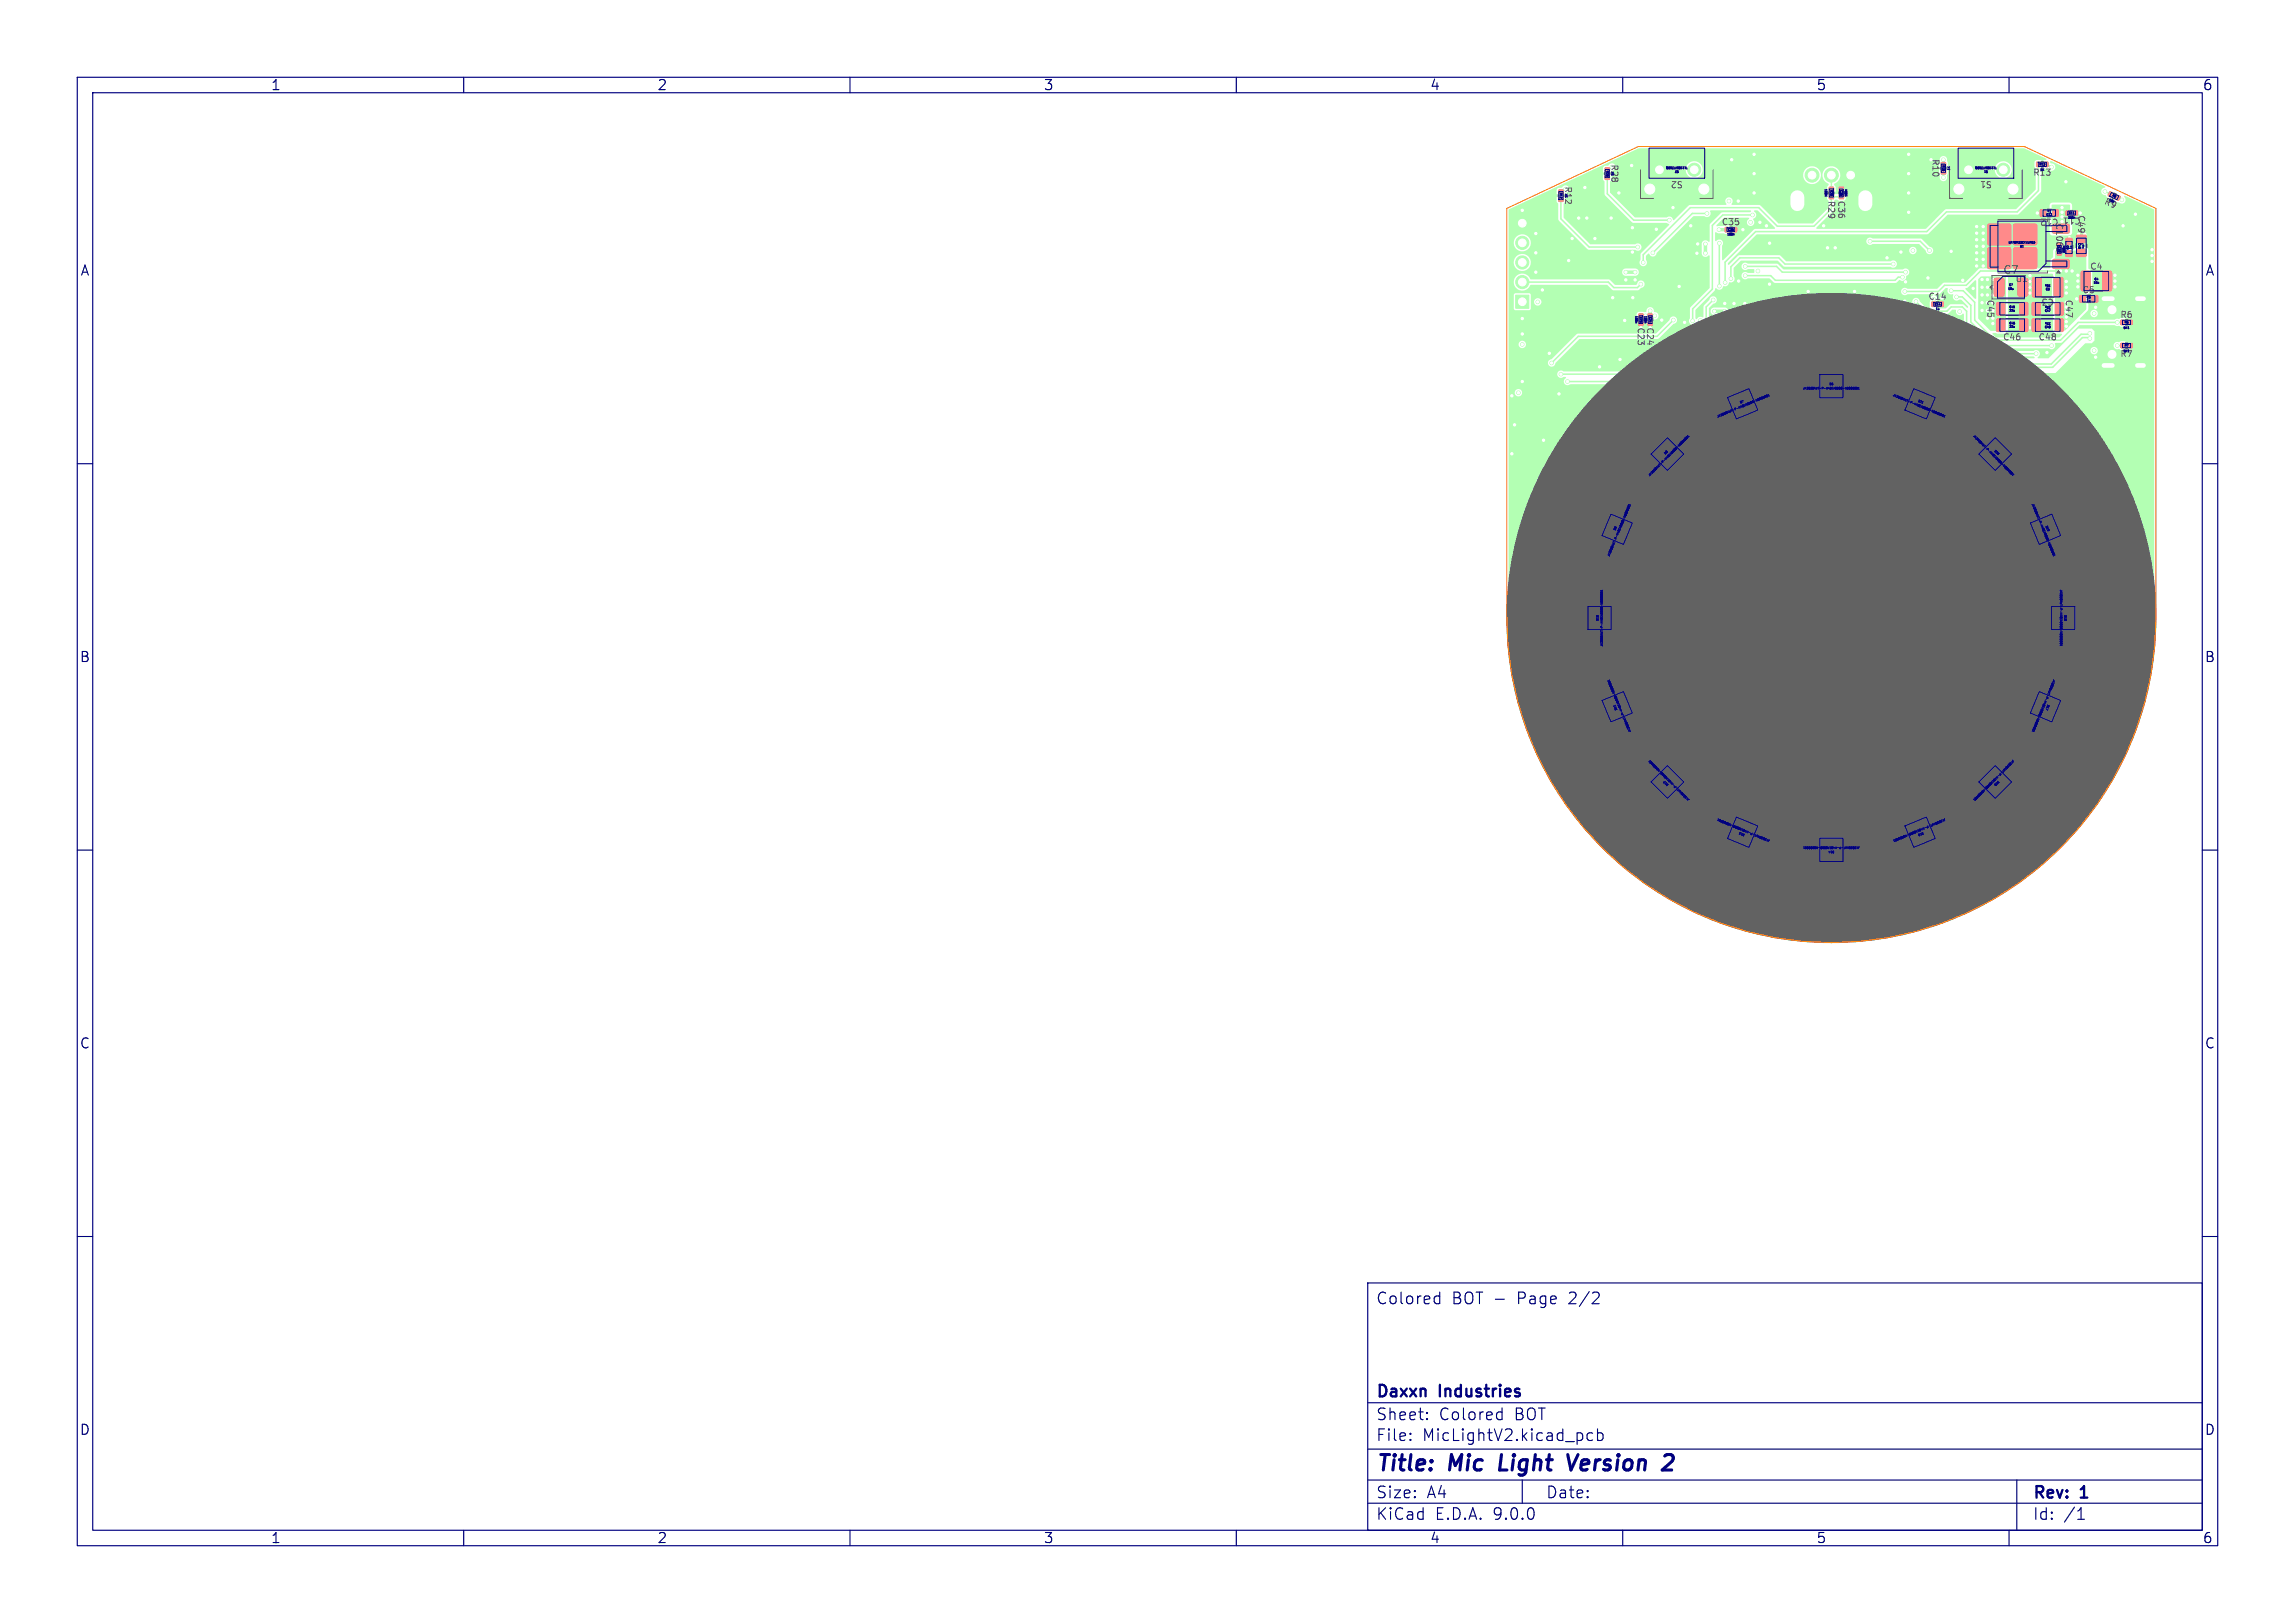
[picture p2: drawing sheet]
<svg xmlns="http://www.w3.org/2000/svg" width="297mm" height="210mm" viewBox="0 0 297 210" stroke-linecap="round" stroke-linejoin="round" font-family="sans-serif">
<defs><g id="words">
<g font-size="2.8" fill="#000080">
<text x="178" y="190.9">Title:</text>
<text x="187.7" y="190.9">Mic</text>
<text x="194.9" y="190.9">Light</text>
<text x="204.6" y="190.9">Version</text>
</g>
<g font-size="2.1" fill="#000080">
<text x="178" y="169">Colored</text>
<text x="187.9" y="169">BOT -</text>
<text x="196.5" y="169">Page</text>
<text x="203.3" y="169">2/2</text>
<text x="178" y="184">Sheet:</text>
<text x="178" y="181.2">Daxxn</text>
<text x="186.2" y="184">Colored</text>
<text x="186.4" y="181.2">Industries</text>
<text x="196.1" y="184">BOT</text>
<text x="178" y="186.7">File:</text>
<text x="184.1" y="186.7">MicLightV2.kicad_pcb</text>
<text x="178" y="196.9">KiCad</text>
<text x="178" y="194.1">Size:</text>
<text x="184.7" y="194.1">A4</text>
<text x="185.7" y="196.9">E.D.A.</text>
<text x="193.3" y="196.9">9.0.0</text>
<text x="200" y="194.1">Date:</text>
<text x="263" y="194.3">Rev:</text>
<text x="263" y="196.9">Id:</text>
<text x="267.1" y="196.9">/1</text>
<text x="269.4" y="194.3">1</text>
</g>
<g font-size="1.8" fill="#000080">
<text x="35" y="11.9">1</text>
<text x="85" y="11.9">2</text>
<text x="135" y="11.9">3</text>
<text x="185" y="11.9">4</text>
<text x="235" y="11.9">5</text>
<text x="285" y="11.9">6</text>
<text x="10.3" y="35.9">A</text>
<text x="285.4" y="35.9">A</text>
<text x="10.3" y="85.9">B</text>
<text x="285.3" y="85.9">B</text>
<text x="10.3" y="135.9">C</text>
<text x="285.3" y="135.9">C</text>
<text x="10.3" y="185.9">D</text>
<text x="285.3" y="185.9">D</text>
<text x="35" y="199.9">1</text>
<text x="85" y="199.9">2</text>
<text x="135" y="199.9">3</text>
<text x="185" y="199.9">4</text>
<text x="235" y="199.9">5</text>
<text x="285" y="199.9">6</text>
</g>
<text font-size="1.4" fill="#626262" x="259.1" y="35.6">C7</text>
<g font-size="1.1" fill="#626262">
<text x="208.4" y="21.2" transform="rotate(90 208.4 21.2)">R28</text>
<text x="217.9" y="23.3" transform="rotate(-180 217.9 23.3)">S2</text>
<text x="249.9" y="20.5" transform="rotate(90 249.9 20.5)">R10</text>
<text x="257.9" y="23.3" transform="rotate(-180 257.9 23.3)">S1</text>
<text x="263" y="22.9">R13</text>
<text x="202.4" y="24.1" transform="rotate(90 202.4 24.1)">R12</text>
<text x="222.7" y="29.3">C35</text>
<text x="236.4" y="25.9" transform="rotate(90 236.4 25.9)">R29</text>
<text x="237.7" y="25.9" transform="rotate(90 237.7 25.9)">C36</text>
<text x="265.9" y="28.8" transform="rotate(90 265.9 28.8)">C10</text>
<text x="266.5" y="28.1" transform="rotate(-180 266.5 28.1)">C12</text>
<text x="268.8" y="27.7" transform="rotate(90 268.8 27.7)">C49</text>
<text x="272.1" y="26.5" transform="rotate(25 272.1 26.5)">R9</text>
<text x="270.4" y="35">C4</text>
<text x="249.5" y="38.9">C14</text>
<text x="257" y="38.7" transform="rotate(90 257 38.7)">C45</text>
<text x="260.8" y="36.6">U1</text>
<text x="265.9" y="38.5" transform="rotate(-180 265.9 38.5)">C3</text>
<text x="267.2" y="38.7" transform="rotate(90 267.2 38.7)">C47</text>
<text x="269.4" y="38.1">C5</text>
<text x="274.3" y="41.3">R6</text>
<text x="211.8" y="42.3" transform="rotate(90 211.8 42.3)">C23</text>
<text x="213" y="42.3" transform="rotate(90 213 42.3)">C24</text>
<text x="259.1" y="44.2">C46</text>
<text x="263.7" y="44.2">C48</text>
</g>
<g font-size="1.1" fill="#000080">
<text x="269.4" y="28" transform="rotate(-180 269.4 28)">C11</text>
<text x="267.2" y="32.9" transform="rotate(-90 267.2 32.9)">C9</text>
<text x="274.3" y="46.3">R7</text>
</g>
<g font-size=".4" fill="#000080">
<text x="208.9" y="22.8" transform="rotate(-90 208.9 22.8)">1K</text>
<text x="252.4" y="22.1" transform="rotate(-90 252.4 22.1)">1K</text>
<text x="264" y="22.2">1K</text>
<text x="202.9" y="25.6" transform="rotate(-90 202.9 25.6)">1K</text>
<text x="236.1" y="24.4" transform="rotate(90 236.1 24.4)">100K</text>
<text x="272.9" y="26" transform="rotate(25 272.9 26)">10K</text>
<text x="274.8" y="45.6">5K1</text>
<text x="274.8" y="42.6">5K1</text>
</g>
<g font-size=".3" fill="#000080">
<text x="207.8" y="22.1" transform="rotate(90 207.8 22.1)">R28</text>
<text x="217.3" y="22" transform="rotate(-180 217.3 22)">S2</text>
<text x="218.4" y="21.5" transform="rotate(-180 218.4 21.5)">TL1105VF250Q</text>
<text x="251.3" y="21.4" transform="rotate(90 251.3 21.4)">R10</text>
<text x="257.3" y="22" transform="rotate(-180 257.3 22)">S1</text>
<text x="258.4" y="21.5" transform="rotate(-180 258.4 21.5)">TL1105VF250Q</text>
<text x="263.9" y="21.5">R13</text>
<text x="201.8" y="24.9" transform="rotate(90 201.8 24.9)">R12</text>
<text x="223.6" y="29.9">C35</text>
<text x="236.8" y="24.6" transform="rotate(90 236.8 24.6)">R29</text>
<text x="238.1" y="24.6" transform="rotate(90 238.1 24.6)">C36</text>
<text x="239.1" y="25.5" transform="rotate(-90 239.1 25.5)">100n</text>
<text x="264.8" y="28">C12</text>
<text x="265.5" y="27.2" transform="rotate(-180 265.5 27.2)">1u</text>
<text x="267.6" y="28.4">330n</text>
<text x="267.7" y="27.8">C11</text>
<text x="273.3" y="25.4" transform="rotate(25 273.3 25.4)">R9</text>
<text x="223.5" y="30.5">100n</text>
<text x="259.9" y="31.6">UA78M33CKVURG3</text>
<text x="261.4" y="32.1">U1</text>
<text x="266.3" y="31.9" transform="rotate(90 266.3 31.9)">C10</text>
<text x="267.3" y="32.8" transform="rotate(-90 267.3 32.8)">330n</text>
<text x="267.4" y="31.7" transform="rotate(90 267.4 31.7)">C9</text>
<text x="268.1" y="32.3" transform="rotate(-90 268.1 32.3)">1u</text>
<text x="268.9" y="31.4" transform="rotate(90 268.9 31.4)">C49</text>
<text x="269.7" y="32.2" transform="rotate(-90 269.7 32.2)">4u7</text>
<text x="211.6" y="40.9" transform="rotate(90 211.6 40.9)">100n</text>
<text x="212.2" y="41" transform="rotate(90 212.2 41)">C23</text>
<text x="212.8" y="40.9" transform="rotate(90 212.8 40.9)">100n</text>
<text x="213.4" y="41" transform="rotate(90 213.4 41)">C24</text>
<text x="250.4" y="39.6">C14</text>
<text x="250.5" y="40.2">1u</text>
<text x="259.8" y="37.6">10u</text>
<text x="259.9" y="37.1">C7</text>
<text x="260" y="39.9">C45</text>
<text x="260" y="40.4">22u</text>
<text x="264.6" y="40.4">C47</text>
<text x="264.7" y="37.6">C3</text>
<text x="265.4" y="39.6" transform="rotate(-180 265.4 39.6)">22u</text>
<text x="265.4" y="41.7" transform="rotate(-180 265.4 41.7)">22u</text>
<text x="265.4" y="36.8" transform="rotate(-180 265.4 36.8)">10u</text>
<text x="270" y="38.7">C5</text>
<text x="270" y="39.1">1u</text>
<text x="270.9" y="36.8">10u</text>
<text x="271" y="36.3">C4</text>
<text x="274.9" y="41.9">R6</text>
<text x="260" y="42">C46</text>
<text x="260" y="42.5">22u</text>
<text x="264.6" y="42.5">C48</text>
<text x="274.9" y="44.9">R7</text>
<text x="225.2" y="52.3" transform="rotate(-22 225.2 52.3)">D7</text>
<text x="233.3" y="50.4">JK3030AWT-P-H40EA0000-N0000001</text>
<text x="236.7" y="49.9">D6</text>
<text x="244.9" y="51.3" transform="rotate(22 244.9 51.3)">JK3030AWT-P-H40EA0000-N0000001</text>
<text x="248.1" y="52" transform="rotate(22 248.1 52)">D21</text>
<text x="215.5" y="58.9" transform="rotate(-45 215.5 58.9)">D8</text>
<text x="222.3" y="54.1" transform="rotate(-22 222.3 54.1)">JK3030AWT-P-H40EA0000-N0000001</text>
<text x="255.3" y="56.5" transform="rotate(45 255.3 56.5)">JK3030AWT-P-H40EA0000-N0000001</text>
<text x="258" y="58.4" transform="rotate(45 258 58.4)">D20</text>
<text x="213.5" y="61.7" transform="rotate(-45 213.5 61.7)">JK3030AWT-P-H40EA0000-N0000001</text>
<text x="262.9" y="65.2" transform="rotate(68 262.9 65.2)">JK3030AWT-P-H40EA0000-N0000001</text>
<text x="209.1" y="68.7" transform="rotate(-68 209.1 68.7)">D9</text>
<text x="264.6" y="68.1" transform="rotate(68 264.6 68.1)">D19</text>
<text x="208.3" y="72.1" transform="rotate(-68 208.3 72.1)">JK3030AWT-P-H40EA0000-N0000001</text>
<text x="266.5" y="76.3" transform="rotate(90 266.5 76.3)">JK3030AWT-P-H40EA0000-N0000001</text>
<text x="206.9" y="80.4" transform="rotate(-90 206.9 80.4)">D10</text>
<text x="207.5" y="83.7" transform="rotate(-90 207.5 83.7)">JK3030AWT-P-H40EA0000-N0000001</text>
<text x="267.1" y="79.6" transform="rotate(90 267.1 79.6)">D18</text>
<text x="265.7" y="87.9" transform="rotate(112 265.7 87.9)">JK3030AWT-P-H40EA0000-N0000001</text>
<text x="209.4" y="91.8" transform="rotate(-112 209.4 91.8)">D11</text>
<text x="211.1" y="94.7" transform="rotate(-112 211.1 94.7)">JK3030AWT-P-H40EA0000-N0000001</text>
<text x="265" y="91.1" transform="rotate(112 265 91.1)">D17</text>
<text x="216" y="101.5" transform="rotate(-135 216 101.5)">D12</text>
<text x="258.6" y="101" transform="rotate(135 258.6 101)">D16</text>
<text x="260.5" y="98.2" transform="rotate(135 260.5 98.2)">JK3030AWT-P-H40EA0000-N0000001</text>
<text x="218.7" y="103.5" transform="rotate(-135 218.7 103.5)">JK3030AWT-P-H40EA0000-N0000001</text>
<text x="225.9" y="107.9" transform="rotate(-158 225.9 107.9)">D13</text>
<text x="248.9" y="107.6" transform="rotate(158 248.9 107.6)">D15</text>
<text x="251.7" y="105.8" transform="rotate(158 251.7 105.8)">JK3030AWT-P-H40EA0000-N0000001</text>
<text x="229.1" y="108.7" transform="rotate(-158 229.1 108.7)">JK3030AWT-P-H40EA0000-N0000001</text>
<text x="237.4" y="110.1" transform="rotate(-180 237.4 110.1)">D14</text>
<text x="240.7" y="109.5" transform="rotate(-180 240.7 109.5)">JK3030AWT-P-H40EA0000-N0000001</text>
</g>
</g></defs>
<g fill="#b3ffb3" stroke="#b3ffb3" stroke-width=".13">
<path d="M196.2 38.2h1.7v1.7h-1.7z"/>
<path d="M258.4 41.3l.8-.1 .2 .2 .1 1.3-.2 .2h-.7l-.2-.1z"/>
<path d="M261.4 41.3l.8-.1 .2 .2 .1 1.3-.2 .2h-.7l-.2-.1z"/>
<path d="M207.7 22.7h.6v.5h-.6z"/>
<path d="M207.7 21.7h.6v.5h-.6z"/>
<path d="M223.3 29.4h.4v.6h-.4z"/>
<path d="M224.3 29.4h.4v.6h-.4z"/>
<path d="M269.4 35.1h.9l.2 .1v2.2l-.1 .2-.9 .1-.2-.2v-2.2z"/>
<path d="M272.2 35.1h.9l.2 .1v2.2l-.1 .2-.9 .1-.2-.2v-2.2z"/>
<path d="M205.8 79.8h2.4v1.6h-2.4z"/>
<path d="M205.8 78.6h2.4v.7h-2.4z"/>
<path d="M263.1 67.6l2.2-.9 .6 1.5-2.2 .9z"/>
<path d="M263.9 69.6l2.2-.9 .3 .6-2.3 .9z"/>
<path d="M236.7 24.2h.6v.5h-.6z"/>
<path d="M236.7 25.2h.6v.5h-.6z"/>
<path d="M266 39.2l.8-.1 .2 .2 .1 1.3-.2 .2h-.7l-.2-.1z"/>
<path d="M263 39.2l.8-.1 .2 .2 .1 1.3-.2 .2h-.7l-.2-.1z"/>
<path d="M258.4 39.2l.8-.1 .2 .2 .1 1.3-.2 .2h-.7l-.2-.1z"/>
<path d="M261.4 39.2l.8-.1 .2 .2 .1 1.3-.2 .2h-.7l-.2-.1z"/>
<path d="M223.7 51.7l1.5-.6 .9 2.2-1.4 .6z"/>
<path d="M225.7 50.9l.7-.3 .9 2.2-.7 .3z"/>
<path d="M265.7 33.6l.2-.1 1.7 .1 .2 .2v.8l-.2 .1h-1.8l-.2-.2z"/>
<path d="M260.6 29h.2h2.6h.1l.1 .2v2.3l-.1 .1-.1 .1h-2.6l-.2-.1v-.1v-2.3z"/>
<path d="M260.6 32.1l.2-.1h2.6l.1 .1 .1 .2v2.2l-.1 .2-.1 .1h-2.6l-.2-.1v-.2v-2.2z"/>
<path d="M257.3 29h.2h5.9h.1l.1 .2v5.3l-.1 .2-.1 .1h-5.9l-.2-.1-.1-.2v-5.3z"/>
<path d="M257.3 29h.2h2.5h.2l.1 .2v2.3l-.1 .1-.2 .1h-2.5l-.2-.1-.1-.1v-2.3z"/>
<path d="M257.3 32.1l.2-.1h2.5l.2 .1 .1 .2v2.2l-.1 .2-.2 .1h-2.5l-.2-.1-.1-.2v-2.2z"/>
<path d="M265.7 29.1l.2-.1h1.7l.2 .2v.8l-.2 .2h-1.8l-.2-.3z"/>
<path d="M267.4 27.3h.4v.5h-.4z"/>
<path d="M268.4 27.3h.4v.5h-.4z"/>
<path d="M264.2 89.7l2.2 .9-.6 1.5-2.3-.9z"/>
<path d="M263.3 91.6l2.3 1-.3 .6-2.2-.9z"/>
<path d="M250 39.1h.5v.5h-.5z"/>
<path d="M251 39.1h.5v.5h-.5z"/>
<path d="M258.1 36.1l1-.1 .3 .1v2l-.2 .2h-.9l-.2-.1-.1-2z"/>
<path d="M261.2 36.1l1-.1 .2 .1v2l-.1 .2h-.9l-.3-.1v-2z"/>
<path d="M268.8 32.3h1.1v.9h-1.1z"/>
<path d="M268.8 30.5h1.1v.9h-1.1z"/>
<path d="M267.3 32.5h.9v.7h-.9z"/>
<path d="M267.3 30.9h.9v.7h-.9z"/>
<path d="M213.3 40.6h.5v.5h-.5z"/>
<path d="M213.3 41.6h.5v.5h-.5z"/>
<path d="M251.2 22h.6v.5h-.6z"/>
<path d="M251.2 21h.6v.5h-.6z"/>
<path d="M265.6 27.2h.8v.8h-.8z"/>
<path d="M264 27.2h.8v.8h-.8z"/>
<path d="M258.1 56.9l1.1 1.1-1.7 1.7-1.1-1.1z"/>
<path d="M257.9 60.1l1.7-1.7 .5 .5-1.7 1.7z"/>
<path d="M247.6 50.6l1.5 .6-.9 2.2-1.5-.6z"/>
<path d="M249.6 51.4l.6 .3-.9 2.2-.6-.3z"/>
<path d="M236.8 108.8h1.6v2.4h-1.6z"/>
<path d="M235.6 108.8h.7v2.4h-.7z"/>
<path d="M274.5 44.4h.4v.6h-.4z"/>
<path d="M275.5 44.4h.4v.6h-.4z"/>
<path d="M266 41.3l.8-.1 .2 .2 .1 1.3-.2 .2h-.7l-.2-.1z"/>
<path d="M263 41.3l.8-.1 .2 .2 .1 1.3-.2 .2h-.7l-.2-.1z"/>
<path d="M214.8 101.9l1.7-1.7 1.1 1.1-1.7 1.7z"/>
<path d="M214 101l1.6-1.7 .5 .5-1.7 1.7z"/>
<path d="M263.6 21h.4v.5h-.4z"/>
<path d="M264.6 21h.4v.5h-.4z"/>
<path d="M208.1 91.7l2.2-.9 .6 1.5-2.2 .9z"/>
<path d="M207.6 90.6l2.3-.9 .2 .6-2.2 1z"/>
<path d="M225.8 106.5l1.5 .6-.9 2.2-1.5-.6z"/>
<path d="M224.7 106l.6 .3-.9 2.2-.6-.2z"/>
<path d="M247.9 106.6l1.4-.6 1 2.2-1.5 .7z"/>
<path d="M246.7 107.1l.7-.3 .9 2.3-.7 .2z"/>
<path d="M274.5 41.4h.4v.6h-.4z"/>
<path d="M275.5 41.4h.4v.6h-.4z"/>
<path d="M213.9 58.9l1.2-1.1 1.7 1.7-1.2 1.1z"/>
<path d="M215.4 57.4l.5-.5 1.7 1.7-.5 .5z"/>
<path d="M238 25.2h.6v.5h-.6z"/>
<path d="M238 24.2h.6v.5h-.6z"/>
<path d="M269.1 38.3h.8v.8h-.8z"/>
<path d="M270.7 38.3h.8v.8h-.8z"/>
<path d="M235.6 48.8h1.6v2.4h-1.6z"/>
<path d="M237.7 48.8h.7v2.4h-.7z"/>
<path d="M265.8 78.5h2.4v1.6h-2.4z"/>
<path d="M265.8 80.7h2.4v.7h-2.4z"/>
<path d="M212.1 40.6h.5v.5h-.5z"/>
<path d="M212.1 41.6h.5v.5h-.5z"/>
<path d="M257.2 100.5l1.2-1.2 1.7 1.7-1.2 1.2z"/>
<path d="M256.4 101.3l.5-.5 1.7 1.7-.5 .5z"/>
<path d="M273 24.8l.5 .2-.3 .5-.4-.2z"/>
<path d="M273.9 25.2l.5 .2-.2 .5-.5-.2z"/>
<path d="M208.2 67.9l2.3 .9-.7 1.5-2.2-1z"/>
<path d="M208.7 66.7l2.2 1-.2 .6-2.3-.9z"/>
<path d="M265.9 35.9h.9l.2 .1v2.2l-.1 .2-.9 .1-.2-.2v-2.2z"/>
<path d="M263.1 35.9h.9l.2 .1v2.2l-.1 .2-.9 .1-.2-.2v-2.2z"/>
<path d="M201.7 25.6h.6v.5h-.6z"/>
<path d="M201.7 24.6h.6v.5h-.6z"/>
<circle cx="234.5" cy="22.7" r=".9"/>
<circle cx="237" cy="22.7" r=".9"/>
<circle cx="239.5" cy="22.7" r=".9"/>
<circle cx="197" cy="36.5" r=".85"/>
<circle cx="197" cy="34" r=".85"/>
<circle cx="197" cy="31.4" r=".85"/>
<circle cx="197" cy="28.9" r=".85"/>
<circle cx="237" cy="80" r="7.5"/>
<circle cx="259.3" cy="22" r=".85"/>
<circle cx="254.8" cy="22" r=".85"/>
<circle cx="260.5" cy="24.5" r="1.05"/>
<circle cx="253.5" cy="24.5" r="1.05"/>
<circle cx="219.3" cy="22" r=".85"/>
<circle cx="214.8" cy="22" r=".85"/>
<circle cx="220.5" cy="24.5" r="1.05"/>
<circle cx="213.5" cy="24.5" r="1.05"/>
<circle cx="268.9" cy="37.1" r=".23"/>
<circle cx="267.4" cy="41.6" r=".22"/>
<circle cx="268.8" cy="38.7" r=".23"/>
<circle cx="268.9" cy="35.6" r=".23"/>
<circle cx="271" cy="45.4" r=".23"/>
<circle cx="271" cy="40.6" r=".23"/>
<circle cx="268.9" cy="36.4" r=".23"/>
<circle cx="266.7" cy="35.1" r=".22"/>
<circle cx="267.4" cy="35.1" r=".22"/>
<circle cx="267.4" cy="36.4" r=".22"/>
<circle cx="267.4" cy="37.9" r=".22"/>
<circle cx="267.4" cy="37.2" r=".22"/>
<circle cx="267.4" cy="41" r=".22"/>
<circle cx="267.4" cy="42.2" r=".22"/>
<circle cx="268.2" cy="35.1" r=".23"/>
<circle cx="246.5" cy="37.7" r=".22"/>
<circle cx="203" cy="33.7" r=".22"/>
<circle cx="215" cy="45.2" r=".22"/>
<circle cx="229.1" cy="81.5" r=".23"/>
<circle cx="255.4" cy="37.3" r=".22"/>
<circle cx="236.5" cy="88" r=".23"/>
<circle cx="229.1" cy="78.4" r=".23"/>
<circle cx="230.8" cy="86.9" r=".22"/>
<circle cx="246" cy="32.6" r=".22"/>
<circle cx="196" cy="55" r=".23"/>
<circle cx="256.7" cy="29.3" r=".22"/>
<circle cx="230.3" cy="84.4" r=".22"/>
<circle cx="230.1" cy="73.8" r=".22"/>
<circle cx="269.2" cy="27.6" r=".22"/>
<circle cx="203.9" cy="94.7" r=".22"/>
<circle cx="197" cy="27.2" r=".23"/>
<circle cx="236.3" cy="89.2" r=".23"/>
<circle cx="234.7" cy="113.1" r=".22"/>
<circle cx="238.7" cy="89.1" r=".22"/>
<circle cx="228.2" cy="82.8" r=".22"/>
<circle cx="270.8" cy="93" r=".23"/>
<circle cx="221.8" cy="41.5" r=".22"/>
<circle cx="229.8" cy="83.5" r=".23"/>
<circle cx="246.1" cy="81.9" r=".22"/>
<circle cx="243.2" cy="73.1" r=".22"/>
<circle cx="229.4" cy="77.4" r=".22"/>
<circle cx="244.2" cy="83.5" r=".22"/>
<circle cx="240.1" cy="71.2" r=".22"/>
<circle cx="198.8" cy="35.2" r=".23"/>
<circle cx="244.6" cy="85.2" r=".22"/>
<circle cx="244.2" cy="76.4" r=".22"/>
<circle cx="262" cy="58.1" r=".23"/>
<circle cx="218.8" cy="29.2" r=".23"/>
<circle cx="228.6" cy="84" r=".22"/>
<circle cx="240" cy="37.7" r=".22"/>
<circle cx="246.5" cy="39" r=".23"/>
<circle cx="227.3" cy="39.3" r=".22"/>
<circle cx="225.8" cy="39.3" r=".23"/>
<circle cx="236.5" cy="72" r=".23"/>
<circle cx="208.7" cy="38.5" r=".23"/>
<circle cx="232.6" cy="73.3" r=".23"/>
<circle cx="262.7" cy="37.2" r=".23"/>
<circle cx="229" cy="79.4" r=".23"/>
<circle cx="228.7" cy="75.8" r=".23"/>
<circle cx="230" cy="86" r=".22"/>
<circle cx="243.9" cy="86.2" r=".22"/>
<circle cx="247" cy="27.5" r=".22"/>
<circle cx="210.4" cy="36.2" r=".23"/>
<circle cx="234.4" cy="72.4" r=".23"/>
<circle cx="199.8" cy="57" r=".23"/>
<circle cx="244.8" cy="74.9" r=".22"/>
<circle cx="224.4" cy="39.3" r=".23"/>
<circle cx="243" cy="87" r=".22"/>
<circle cx="236" cy="29.2" r=".22"/>
<circle cx="195.7" cy="58.7" r=".23"/>
<circle cx="198.8" cy="32.7" r=".22"/>
<circle cx="242.2" cy="72.3" r=".23"/>
<circle cx="227" cy="22.5" r=".22"/>
<circle cx="228.6" cy="29.2" r=".22"/>
<circle cx="255.8" cy="32.7" r=".22"/>
<circle cx="211.3" cy="38.5" r=".22"/>
<circle cx="246.1" cy="78.3" r=".22"/>
<circle cx="242.3" cy="86" r=".22"/>
<circle cx="197" cy="43.2" r=".23"/>
<circle cx="256.7" cy="30.2" r=".22"/>
<circle cx="197" cy="49.4" r=".23"/>
<circle cx="267.8" cy="30.8" r=".23"/>
<circle cx="203.5" cy="30.9" r=".23"/>
<circle cx="256.7" cy="33.6" r=".22"/>
<circle cx="255.8" cy="30.2" r=".22"/>
<circle cx="243.7" cy="84.4" r=".22"/>
<circle cx="228.5" cy="42.2" r=".23"/>
<circle cx="255.8" cy="29.3" r=".22"/>
<circle cx="234.1" cy="71.2" r=".22"/>
<circle cx="205.1" cy="24.3" r=".23"/>
<circle cx="211.2" cy="21.4" r=".22"/>
<circle cx="256.7" cy="34.4" r=".22"/>
<circle cx="209.7" cy="46.5" r=".22"/>
<circle cx="254" cy="42.5" r=".22"/>
<circle cx="229" cy="80.5" r=".22"/>
<circle cx="269.8" cy="30.3" r=".22"/>
<circle cx="258.9" cy="104.9" r=".22"/>
<circle cx="224.1" cy="20.7" r=".22"/>
<circle cx="271.2" cy="46.2" r=".22"/>
<circle cx="210.3" cy="41.5" r=".22"/>
<circle cx="227" cy="20" r=".22"/>
<circle cx="229.4" cy="82.5" r=".22"/>
<circle cx="235.3" cy="70.9" r=".22"/>
<circle cx="239.6" cy="72.4" r=".23"/>
<circle cx="234.4" cy="87.5" r=".23"/>
<circle cx="252.4" cy="50.8" r=".22"/>
<circle cx="218" cy="41.7" r=".22"/>
<circle cx="244.6" cy="77.4" r=".23"/>
<circle cx="241" cy="88.3" r=".22"/>
<circle cx="256.7" cy="31" r=".22"/>
<circle cx="241.4" cy="86.6" r=".22"/>
<circle cx="237.5" cy="89.2" r=".22"/>
<circle cx="198.8" cy="30.2" r=".23"/>
<circle cx="203.9" cy="77.8" r=".22"/>
<circle cx="232.5" cy="86.6" r=".22"/>
<circle cx="241.5" cy="73.3" r=".22"/>
<circle cx="242.1" cy="87.7" r=".23"/>
<circle cx="205.4" cy="28.2" r=".23"/>
<circle cx="225" cy="36.4" r=".22"/>
<circle cx="227.9" cy="81.7" r=".23"/>
<circle cx="197" cy="41.2" r=".23"/>
<circle cx="247" cy="20" r=".22"/>
<circle cx="240.5" cy="87.2" r=".22"/>
<circle cx="245.4" cy="76" r=".22"/>
<circle cx="231.8" cy="87.6" r=".22"/>
<circle cx="231" cy="72.9" r=".22"/>
<circle cx="219.6" cy="32.8" r=".22"/>
<circle cx="254" cy="36.3" r=".22"/>
<circle cx="247" cy="22.5" r=".22"/>
<circle cx="217.3" cy="37.1" r=".22"/>
<circle cx="227.9" cy="78.1" r=".22"/>
<circle cx="246.3" cy="79.5" r=".22"/>
<circle cx="271.2" cy="39.8" r=".22"/>
<circle cx="212" cy="101.8" r=".22"/>
<circle cx="219.4" cy="44.3" r=".23"/>
<circle cx="225.6" cy="29.7" r=".22"/>
<circle cx="270.1" cy="65.3" r=".22"/>
<circle cx="263.7" cy="27.6" r=".23"/>
<circle cx="274.8" cy="29.2" r=".22"/>
<circle cx="231" cy="74.7" r=".22"/>
<circle cx="229.2" cy="85" r=".22"/>
<circle cx="199.6" cy="37.5" r=".22"/>
<circle cx="222.3" cy="46.9" r=".22"/>
<circle cx="246.6" cy="36.5" r=".22"/>
<circle cx="237.6" cy="72" r=".22"/>
<circle cx="234" cy="37.7" r=".22"/>
<circle cx="243.7" cy="75.5" r=".22"/>
<circle cx="229" cy="36.8" r=".22"/>
<circle cx="237.5" cy="32.1" r=".22"/>
<circle cx="204.3" cy="28.2" r=".22"/>
<circle cx="236.5" cy="70.7" r=".23"/>
<circle cx="227" cy="25" r=".22"/>
<circle cx="203.2" cy="67" r=".22"/>
<circle cx="238.5" cy="87.8" r=".23"/>
<circle cx="214.4" cy="29.7" r=".23"/>
<circle cx="278.5" cy="33.8" r=".22"/>
<circle cx="233.4" cy="87.1" r=".23"/>
<circle cx="270.1" cy="82.2" r=".22"/>
<circle cx="242.3" cy="74" r=".22"/>
<circle cx="229.8" cy="76.4" r=".23"/>
<circle cx="245.3" cy="84.2" r=".23"/>
<circle cx="211.3" cy="32.6" r=".22"/>
<circle cx="237.5" cy="88" r=".23"/>
<circle cx="240.6" cy="72.8" r=".22"/>
<circle cx="236.5" cy="32.1" r=".22"/>
<circle cx="244.6" cy="82.6" r=".22"/>
<circle cx="276.4" cy="27.7" r=".23"/>
<circle cx="209.5" cy="25" r=".23"/>
<circle cx="233" cy="71.6" r=".22"/>
<circle cx="255.8" cy="31.9" r=".22"/>
<circle cx="224" cy="113.8" r=".22"/>
<circle cx="245" cy="80.5" r=".22"/>
<circle cx="238.6" cy="72.1" r=".23"/>
<circle cx="223.3" cy="41.5" r=".22"/>
<circle cx="242" cy="42" r=".22"/>
<circle cx="228.3" cy="76.9" r=".22"/>
<circle cx="244" cy="73.9" r=".23"/>
<circle cx="223.2" cy="39.3" r=".23"/>
<circle cx="233.9" cy="88.7" r=".22"/>
<circle cx="201.8" cy="51" r=".23"/>
<circle cx="243" cy="74.7" r=".23"/>
<circle cx="243" cy="85.3" r=".22"/>
<circle cx="206.4" cy="30.9" r=".23"/>
<circle cx="267.4" cy="23.5" r=".23"/>
<circle cx="228.5" cy="45.3" r=".23"/>
<circle cx="245.7" cy="83" r=".23"/>
<circle cx="251.7" cy="113.1" r=".22"/>
<circle cx="245" cy="79.5" r=".22"/>
<circle cx="255.8" cy="31" r=".22"/>
<circle cx="211.6" cy="36.2" r=".22"/>
<circle cx="231.9" cy="72.2" r=".23"/>
<circle cx="273.7" cy="36.4" r=".23"/>
<circle cx="241.2" cy="71.7" r=".22"/>
<circle cx="215.2" cy="55" r=".22"/>
<circle cx="195.7" cy="51.2" r=".23"/>
<circle cx="208.5" cy="28.2" r=".23"/>
<circle cx="252.5" cy="32.5" r=".23"/>
<circle cx="227.8" cy="79.3" r=".22"/>
<circle cx="262.7" cy="42.4" r=".23"/>
<circle cx="232" cy="42" r=".22"/>
<circle cx="256.7" cy="32.7" r=".22"/>
<circle cx="231.7" cy="86" r=".22"/>
<circle cx="235.1" cy="89" r=".22"/>
<circle cx="227.8" cy="80.5" r=".22"/>
<circle cx="273.7" cy="35.6" r=".23"/>
<circle cx="229.4" cy="74.7" r=".22"/>
<circle cx="200.5" cy="45.7" r=".22"/>
<circle cx="237.7" cy="70.7" r=".22"/>
<circle cx="247" cy="25" r=".22"/>
<circle cx="250" cy="46.2" r=".22"/>
<circle cx="230.4" cy="75.5" r=".22"/>
<circle cx="262.7" cy="35.7" r=".23"/>
<circle cx="239.2" cy="46.9" r=".23"/>
<circle cx="235.5" cy="72.1" r=".22"/>
<circle cx="246.2" cy="80.7" r=".23"/>
<circle cx="244.9" cy="78.4" r=".22"/>
<circle cx="264.9" cy="45.6" r=".22"/>
<circle cx="235.4" cy="87.8" r=".22"/>
<circle cx="244.9" cy="81.6" r=".22"/>
<circle cx="262.7" cy="36.4" r=".23"/>
<circle cx="244.2" cy="33.4" r=".22"/>
<circle cx="207" cy="47.5" r=".22"/>
<circle cx="269" cy="30.3" r=".22"/>
<circle cx="227.8" cy="28.8" r=".22"/>
<circle cx="278.5" cy="33.1" r=".22"/>
<circle cx="225" cy="26" r=".22"/>
<circle cx="255.8" cy="33.6" r=".22"/>
<circle cx="262.7" cy="37.9" r=".23"/>
<circle cx="231" cy="85.2" r=".22"/>
<circle cx="245.8" cy="77.1" r=".22"/>
<circle cx="211.3" cy="29.5" r=".22"/>
<circle cx="229" cy="31.5" r=".22"/>
<circle cx="273.7" cy="37.1" r=".23"/>
<circle cx="231.7" cy="73.9" r=".23"/>
<circle cx="232.8" cy="88.2" r=".22"/>
<circle cx="215.1" cy="41.4" r=".22"/>
<circle cx="233.5" cy="72.8" r=".23"/>
<circle cx="219.7" cy="31.6" r=".23"/>
<circle cx="256.7" cy="31.9" r=".22"/>
<circle cx="216.5" cy="26.9" r=".23"/>
<circle cx="249.5" cy="36" r=".23"/>
<circle cx="238.9" cy="70.9" r=".22"/>
<circle cx="239.9" cy="88.8" r=".22"/>
<circle cx="278.5" cy="32.3" r=".22"/>
<circle cx="255.8" cy="34.4" r=".22"/>
<circle cx="212.5" cy="47.5" r=".22"/>
<circle cx="239.6" cy="87.6" r=".22"/>
<circle cx="206.1" cy="78.4" r=".23"/>
<circle cx="236.5" cy="41.9" r=".23"/>
<circle cx="257.9" cy="41.9" r=".22"/>
<circle cx="238.6" cy="50" r=".23"/>
<circle cx="256.5" cy="36.2" r=".22"/>
<circle cx="214" cy="100.7" r=".23"/>
<circle cx="257.9" cy="37.2" r=".22"/>
<circle cx="257.9" cy="36.2" r=".22"/>
<circle cx="260" cy="59.2" r=".22"/>
<circle cx="257.2" cy="36.2" r=".23"/>
<circle cx="207" cy="78.4" r=".23"/>
<circle cx="237.5" cy="41.9" r=".23"/>
<circle cx="257.9" cy="38.2" r=".22"/>
<circle cx="257.9" cy="41.2" r=".22"/>
<circle cx="257.2" cy="41.2" r=".23"/>
<circle cx="267" cy="81.6" r=".23"/>
<circle cx="238.6" cy="49.1" r=".22"/>
<circle cx="266.1" cy="81.6" r=".23"/>
<circle cx="235.4" cy="110" r=".22"/>
<circle cx="256.5" cy="37.2" r=".22"/>
<circle cx="235.4" cy="109.1" r=".23"/>
<circle cx="216.3" cy="57" r=".22"/>
<circle cx="257.7" cy="102.9" r=".23"/>
<circle cx="257.2" cy="37.2" r=".23"/>
<circle cx="207.9" cy="78.4" r=".22"/>
<circle cx="238.6" cy="50.9" r=".23"/>
<circle cx="257.2" cy="38.2" r=".23"/>
<circle cx="256.5" cy="38.2" r=".22"/>
<circle cx="256.5" cy="39.2" r=".22"/>
<circle cx="256.5" cy="40.2" r=".22"/>
<circle cx="235.4" cy="110.9" r=".23"/>
<circle cx="267.9" cy="81.6" r=".22"/>
<circle cx="247.6" cy="32.4" r=".22"/>
<circle cx="213.6" cy="40.2" r=".22"/>
<circle cx="214.2" cy="40.9" r=".23"/>
<circle cx="266.9" cy="28.1" r=".23"/>
<circle cx="266.9" cy="28.7" r=".23"/>
<circle cx="223.2" cy="40.3" r=".23"/>
<circle cx="222.5" cy="29.7" r=".22"/>
<circle cx="220.7" cy="31.6" r=".23"/>
<circle cx="196.5" cy="50.8" r=".22"/>
<circle cx="266.9" cy="27.5" r=".23"/>
<circle cx="197" cy="44.6" r=".23"/>
<circle cx="199" cy="39.1" r=".22"/>
<circle cx="227.5" cy="35.1" r=".22"/>
<circle cx="266.9" cy="26.9" r=".23"/>
<circle cx="210.4" cy="35.2" r=".23"/>
<circle cx="213" cy="40.9" r=".22"/>
<circle cx="221.9" cy="40.3" r=".23"/>
<circle cx="226.6" cy="28.8" r=".22"/>
<circle cx="220.7" cy="32.8" r=".22"/>
<circle cx="211.6" cy="35.2" r=".22"/>
<circle cx="223.8" cy="26" r=".22"/>
<circle cx="222.5" cy="37" r=".22"/>
<circle cx="222.5" cy="31.5" r=".23"/>
<circle cx="274.6" cy="25.9" r=".22"/>
<circle cx="251.5" cy="20.7" r=".22"/>
<circle cx="265.5" cy="21.6" r=".22"/>
<circle cx="225.4" cy="82" r=".22"/>
<circle cx="221.7" cy="82.5" r=".23"/>
<circle cx="224" cy="80.5" r=".22"/>
<circle cx="215.5" cy="83.3" r=".23"/>
<circle cx="208.1" cy="84.3" r=".23"/>
<circle cx="210.3" cy="82.2" r=".22"/>
<circle cx="221.5" cy="80.5" r=".23"/>
<circle cx="218" cy="83" r=".22"/>
<circle cx="221" cy="84.8" r=".22"/>
<circle cx="211.3" cy="87.4" r=".22"/>
<circle cx="209.3" cy="84.1" r=".22"/>
<circle cx="211.8" cy="89" r=".22"/>
<circle cx="214" cy="80.5" r=".22"/>
<circle cx="222.9" cy="82.3" r=".22"/>
<circle cx="212.1" cy="85.4" r=".22"/>
<circle cx="216.5" cy="80.5" r=".23"/>
<circle cx="227" cy="83.2" r=".23"/>
<circle cx="214.2" cy="88.2" r=".22"/>
<circle cx="220.3" cy="80.5" r=".22"/>
<circle cx="212.8" cy="80.5" r=".22"/>
<circle cx="209.6" cy="85.9" r=".22"/>
<circle cx="226.7" cy="81.8" r=".22"/>
<circle cx="209" cy="80.5" r=".22"/>
<circle cx="208.4" cy="86.2" r=".23"/>
<circle cx="216.6" cy="87.4" r=".23"/>
<circle cx="226.5" cy="80.5" r=".23"/>
<circle cx="210.5" cy="84" r=".22"/>
<circle cx="210.9" cy="85.7" r=".23"/>
<circle cx="212.5" cy="87.1" r=".22"/>
<circle cx="225.8" cy="83.5" r=".22"/>
<circle cx="207.7" cy="88.3" r=".23"/>
<circle cx="215.3" cy="81.9" r=".22"/>
<circle cx="215.3" cy="80.5" r=".22"/>
<circle cx="211.8" cy="83.8" r=".22"/>
<circle cx="215.8" cy="84.7" r=".22"/>
<circle cx="214.3" cy="83.5" r=".23"/>
<circle cx="206.5" cy="80.5" r=".23"/>
<circle cx="212.8" cy="82.1" r=".23"/>
<circle cx="213.3" cy="85.2" r=".22"/>
<circle cx="217" cy="84.5" r=".22"/>
<circle cx="219.7" cy="85.1" r=".22"/>
<circle cx="210.3" cy="80.5" r=".22"/>
<circle cx="220.5" cy="82.6" r=".22"/>
<circle cx="214.1" cy="82" r=".23"/>
<circle cx="223.4" cy="84.1" r=".23"/>
<circle cx="209.1" cy="82.3" r=".23"/>
<circle cx="206.8" cy="84.4" r=".23"/>
<circle cx="216.6" cy="81.8" r=".22"/>
<circle cx="217.8" cy="80.5" r=".22"/>
<circle cx="208.9" cy="88" r=".22"/>
<circle cx="213" cy="88.6" r=".22"/>
<circle cx="207.8" cy="82.4" r=".22"/>
<circle cx="213.7" cy="86.7" r=".22"/>
<circle cx="207.8" cy="80.5" r=".22"/>
<circle cx="207.2" cy="86.4" r=".23"/>
<circle cx="225.3" cy="80.5" r=".22"/>
<circle cx="224.6" cy="83.8" r=".23"/>
<circle cx="217.8" cy="87" r=".23"/>
<circle cx="219" cy="80.5" r=".22"/>
<circle cx="215.4" cy="87.8" r=".22"/>
<circle cx="216.1" cy="86.1" r=".23"/>
<circle cx="218.5" cy="85.4" r=".23"/>
<circle cx="210.1" cy="87.7" r=".23"/>
<circle cx="214.5" cy="84.9" r=".22"/>
<circle cx="213" cy="83.6" r=".22"/>
<circle cx="211.6" cy="82.1" r=".22"/>
<circle cx="211.5" cy="80.5" r=".23"/>
<circle cx="214.9" cy="86.4" r=".23"/>
<circle cx="222.2" cy="84.5" r=".22"/>
<circle cx="224.2" cy="82.2" r=".23"/>
<circle cx="206.6" cy="82.5" r=".22"/>
<circle cx="217.3" cy="85.8" r=".22"/>
<circle cx="222.8" cy="80.5" r=".22"/>
<circle cx="216.7" cy="83.1" r=".22"/>
<circle cx="219.2" cy="82.8" r=".22"/>
<circle cx="214.8" cy="89.7" r=".22"/>
<circle cx="223.8" cy="88.2" r=".23"/>
<circle cx="220.1" cy="93.6" r=".23"/>
<circle cx="217.2" cy="98" r=".22"/>
<circle cx="220.2" cy="91.8" r=".22"/>
<circle cx="227" cy="88.3" r=".23"/>
<circle cx="220.6" cy="90" r=".22"/>
<circle cx="214.4" cy="91.7" r=".23"/>
<circle cx="222.9" cy="86.4" r=".22"/>
<circle cx="208.1" cy="92.9" r=".22"/>
<circle cx="213" cy="94.4" r=".22"/>
<circle cx="217.1" cy="95.9" r=".23"/>
<circle cx="226" cy="86.9" r=".22"/>
<circle cx="225" cy="89.8" r=".22"/>
<circle cx="224" cy="90.6" r=".22"/>
<circle cx="214" cy="95.9" r=".23"/>
<circle cx="228.2" cy="85.6" r=".22"/>
<circle cx="215" cy="95.2" r=".23"/>
<circle cx="222" cy="92.1" r=".22"/>
<circle cx="224" cy="85.9" r=".23"/>
<circle cx="219.1" cy="96.3" r=".22"/>
<circle cx="212.5" cy="90.7" r=".22"/>
<circle cx="216.1" cy="94.5" r=".22"/>
<circle cx="219.1" cy="94.4" r=".23"/>
<circle cx="220" cy="95.5" r=".22"/>
<circle cx="225.2" cy="85.4" r=".22"/>
<circle cx="217.3" cy="91.9" r=".22"/>
<circle cx="207.7" cy="92.1" r=".23"/>
<circle cx="211.3" cy="91.1" r=".22"/>
<circle cx="221.9" cy="93.9" r=".22"/>
<circle cx="213.1" cy="98.9" r=".23"/>
<circle cx="216.3" cy="92.5" r=".23"/>
<circle cx="221" cy="92.8" r=".22"/>
<circle cx="218.3" cy="88.3" r=".22"/>
<circle cx="214.1" cy="93.8" r=".22"/>
<circle cx="221" cy="94.7" r=".22"/>
<circle cx="212.1" cy="92.8" r=".23"/>
<circle cx="211.9" cy="97.3" r=".23"/>
<circle cx="217.1" cy="93.9" r=".22"/>
<circle cx="218.2" cy="93.2" r=".22"/>
<circle cx="224.9" cy="87.5" r=".22"/>
<circle cx="218.2" cy="97.2" r=".22"/>
<circle cx="221.7" cy="86.8" r=".22"/>
<circle cx="223" cy="91.3" r=".22"/>
<circle cx="221.7" cy="89.4" r=".23"/>
<circle cx="227.5" cy="84.4" r=".22"/>
<circle cx="214.1" cy="98.2" r=".22"/>
<circle cx="215.1" cy="97.4" r=".22"/>
<circle cx="226" cy="89" r=".23"/>
<circle cx="216.1" cy="96.6" r=".22"/>
<circle cx="216.3" cy="98.8" r=".22"/>
<circle cx="227.1" cy="86.3" r=".22"/>
<circle cx="219.4" cy="87.8" r=".22"/>
<circle cx="220.6" cy="87.3" r=".23"/>
<circle cx="213.6" cy="90.2" r=".23"/>
<circle cx="218.1" cy="95.1" r=".22"/>
<circle cx="229" cy="86.8" r=".23"/>
<circle cx="228" cy="87.5" r=".22"/>
<circle cx="213" cy="96.6" r=".23"/>
<circle cx="211.9" cy="95" r=".22"/>
<circle cx="217.1" cy="88.8" r=".23"/>
<circle cx="219.2" cy="92.5" r=".22"/>
<circle cx="213.2" cy="92.2" r=".23"/>
<circle cx="218.4" cy="91.3" r=".23"/>
<circle cx="219.5" cy="90.7" r=".23"/>
<circle cx="217.7" cy="90" r=".23"/>
<circle cx="216.6" cy="90.6" r=".22"/>
<circle cx="226.3" cy="84.9" r=".22"/>
<circle cx="215.9" cy="89.2" r=".22"/>
<circle cx="210.8" cy="95.7" r=".22"/>
<circle cx="215.2" cy="93.2" r=".23"/>
<circle cx="218.8" cy="89.5" r=".23"/>
<circle cx="222.7" cy="88.8" r=".22"/>
<circle cx="215.5" cy="91.1" r=".22"/>
<circle cx="225.1" cy="105.3" r=".23"/>
<circle cx="221.1" cy="96.6" r=".22"/>
<circle cx="220.6" cy="99.5" r=".22"/>
<circle cx="229.5" cy="90.6" r=".23"/>
<circle cx="224.2" cy="97.5" r=".23"/>
<circle cx="223.9" cy="95.7" r=".22"/>
<circle cx="225.3" cy="98.3" r=".22"/>
<circle cx="227.3" cy="90.4" r=".22"/>
<circle cx="219.3" cy="98.4" r=".22"/>
<circle cx="228.4" cy="95.8" r=".23"/>
<circle cx="223.4" cy="98.5" r=".22"/>
<circle cx="222.8" cy="105.5" r=".22"/>
<circle cx="229.7" cy="93.6" r=".22"/>
<circle cx="231" cy="88.6" r=".22"/>
<circle cx="229" cy="88.6" r=".23"/>
<circle cx="227.3" cy="100.8" r=".23"/>
<circle cx="224.7" cy="102.3" r=".22"/>
<circle cx="222.9" cy="94.8" r=".23"/>
<circle cx="224.6" cy="99.4" r=".22"/>
<circle cx="225.3" cy="101.2" r=".23"/>
<circle cx="227.8" cy="99.7" r=".23"/>
<circle cx="227.2" cy="98" r=".23"/>
<circle cx="222.2" cy="97.6" r=".23"/>
<circle cx="224.6" cy="93" r=".22"/>
<circle cx="230.3" cy="92.6" r=".22"/>
<circle cx="231.6" cy="90.4" r=".22"/>
<circle cx="218.9" cy="101.3" r=".23"/>
<circle cx="227.8" cy="96.9" r=".22"/>
<circle cx="230.9" cy="91.5" r=".22"/>
<circle cx="222.6" cy="102.5" r=".22"/>
<circle cx="232.2" cy="89.3" r=".22"/>
<circle cx="220.4" cy="102.5" r=".23"/>
<circle cx="227.2" cy="93.6" r=".22"/>
<circle cx="229.1" cy="94.7" r=".22"/>
<circle cx="228.2" cy="89.5" r=".22"/>
<circle cx="219.7" cy="100.4" r=".22"/>
<circle cx="223.7" cy="93.9" r=".22"/>
<circle cx="226.7" cy="101.9" r=".22"/>
<circle cx="228.4" cy="98.6" r=".22"/>
<circle cx="225.5" cy="92.2" r=".22"/>
<circle cx="220.5" cy="105.6" r=".22"/>
<circle cx="218.4" cy="99.2" r=".22"/>
<circle cx="218.8" cy="104.5" r=".22"/>
<circle cx="226" cy="97.3" r=".22"/>
<circle cx="221.1" cy="101.5" r=".22"/>
<circle cx="223.3" cy="101.4" r=".22"/>
<circle cx="229.9" cy="87.7" r=".22"/>
<circle cx="226.6" cy="99.1" r=".22"/>
<circle cx="222.6" cy="99.5" r=".23"/>
<circle cx="225.6" cy="104.2" r=".22"/>
<circle cx="221.2" cy="104.6" r=".23"/>
<circle cx="222.2" cy="106.6" r=".22"/>
<circle cx="225.7" cy="95.5" r=".22"/>
<circle cx="226.4" cy="91.3" r=".22"/>
<circle cx="223" cy="96.6" r=".23"/>
<circle cx="226.4" cy="94.6" r=".22"/>
<circle cx="226.2" cy="103.1" r=".23"/>
<circle cx="223.4" cy="104.5" r=".23"/>
<circle cx="221.9" cy="103.5" r=".23"/>
<circle cx="224.9" cy="96.5" r=".23"/>
<circle cx="230.2" cy="89.6" r=".23"/>
<circle cx="221.9" cy="100.5" r=".22"/>
<circle cx="219.6" cy="103.5" r=".23"/>
<circle cx="221.4" cy="98.5" r=".23"/>
<circle cx="222" cy="95.7" r=".22"/>
<circle cx="225.9" cy="100.1" r=".23"/>
<circle cx="224.1" cy="103.4" r=".23"/>
<circle cx="228.7" cy="91.6" r=".22"/>
<circle cx="220.2" cy="97.5" r=".22"/>
<circle cx="223.9" cy="100.4" r=".22"/>
<circle cx="228" cy="92.6" r=".22"/>
<circle cx="235.3" cy="96.6" r=".22"/>
<circle cx="234.8" cy="100.4" r=".22"/>
<circle cx="234.8" cy="90.2" r=".22"/>
<circle cx="233.4" cy="89.9" r=".22"/>
<circle cx="228.7" cy="101.4" r=".23"/>
<circle cx="229.6" cy="109.6" r=".23"/>
<circle cx="229.7" cy="103.1" r=".22"/>
<circle cx="231.5" cy="94.5" r=".22"/>
<circle cx="232" cy="93.3" r=".23"/>
<circle cx="229.9" cy="108.3" r=".23"/>
<circle cx="230.5" cy="100.7" r=".22"/>
<circle cx="235" cy="99.1" r=".23"/>
<circle cx="236" cy="103" r=".22"/>
<circle cx="234.1" cy="92.7" r=".23"/>
<circle cx="225.7" cy="109.6" r=".22"/>
<circle cx="232.2" cy="99.9" r=".23"/>
<circle cx="234.5" cy="102.8" r=".22"/>
<circle cx="227.7" cy="109" r=".22"/>
<circle cx="229.3" cy="104.3" r=".23"/>
<circle cx="234.7" cy="101.6" r=".22"/>
<circle cx="235.5" cy="95.4" r=".22"/>
<circle cx="236" cy="91.7" r=".23"/>
<circle cx="230.9" cy="99.5" r=".22"/>
<circle cx="229.1" cy="100.3" r=".23"/>
<circle cx="231.5" cy="102.3" r=".22"/>
<circle cx="232.5" cy="105.1" r=".22"/>
<circle cx="233.5" cy="110.3" r=".22"/>
<circle cx="232.3" cy="106.3" r=".22"/>
<circle cx="227.2" cy="104.9" r=".23"/>
<circle cx="230.1" cy="97.9" r=".22"/>
<circle cx="233.7" cy="109" r=".22"/>
<circle cx="236.1" cy="101.7" r=".22"/>
<circle cx="224.8" cy="109.3" r=".22"/>
<circle cx="230.1" cy="101.9" r=".22"/>
<circle cx="231.8" cy="108.8" r=".23"/>
<circle cx="233" cy="91" r=".23"/>
<circle cx="233.5" cy="95.1" r=".23"/>
<circle cx="234.4" cy="91.4" r=".23"/>
<circle cx="232.5" cy="98.7" r=".22"/>
<circle cx="232.5" cy="92.2" r=".22"/>
<circle cx="228.9" cy="105.5" r=".23"/>
<circle cx="230.2" cy="107.1" r=".22"/>
<circle cx="233" cy="102.6" r=".22"/>
<circle cx="235.7" cy="107.9" r=".23"/>
<circle cx="235.8" cy="105.4" r=".22"/>
<circle cx="232" cy="107.5" r=".23"/>
<circle cx="233.5" cy="100.2" r=".23"/>
<circle cx="235.8" cy="92.9" r=".22"/>
<circle cx="226.7" cy="106" r=".22"/>
<circle cx="230.6" cy="96.8" r=".23"/>
<circle cx="236.1" cy="90.4" r=".22"/>
<circle cx="234.3" cy="104.1" r=".22"/>
<circle cx="231.9" cy="101.1" r=".23"/>
<circle cx="233.8" cy="107.8" r=".22"/>
<circle cx="234" cy="106.6" r=".23"/>
<circle cx="232.8" cy="103.8" r=".22"/>
<circle cx="230.6" cy="105.9" r=".22"/>
<circle cx="233.1" cy="96.3" r=".22"/>
<circle cx="234.2" cy="105.3" r=".23"/>
<circle cx="228.2" cy="102.6" r=".22"/>
<circle cx="235.6" cy="94.2" r=".22"/>
<circle cx="235.8" cy="106.7" r=".22"/>
<circle cx="227.7" cy="103.7" r=".23"/>
<circle cx="231.5" cy="110" r=".22"/>
<circle cx="231.2" cy="103.5" r=".23"/>
<circle cx="235.9" cy="104.2" r=".22"/>
<circle cx="233.8" cy="93.9" r=".22"/>
<circle cx="233.2" cy="101.4" r=".22"/>
<circle cx="231.1" cy="95.6" r=".22"/>
<circle cx="235.1" cy="97.9" r=".23"/>
<circle cx="232.8" cy="97.5" r=".22"/>
<circle cx="236.2" cy="100.5" r=".23"/>
<circle cx="229.6" cy="99.1" r=".22"/>
<circle cx="230.9" cy="104.7" r=".22"/>
<circle cx="244.9" cy="101.6" r=".23"/>
<circle cx="237.5" cy="96.7" r=".23"/>
<circle cx="241.8" cy="96" r=".22"/>
<circle cx="243" cy="107.3" r=".23"/>
<circle cx="245.4" cy="109.3" r=".22"/>
<circle cx="241.5" cy="110.1" r=".22"/>
<circle cx="241.2" cy="107.7" r=".22"/>
<circle cx="241.7" cy="101.2" r=".22"/>
<circle cx="241" cy="106.4" r=".22"/>
<circle cx="237.5" cy="101.7" r=".23"/>
<circle cx="239.4" cy="94" r=".22"/>
<circle cx="239.1" cy="104.1" r=".22"/>
<circle cx="241.5" cy="100" r=".23"/>
<circle cx="239" cy="91.6" r=".23"/>
<circle cx="239" cy="102.9" r=".23"/>
<circle cx="246.1" cy="105.1" r=".22"/>
<circle cx="237.5" cy="103" r=".22"/>
<circle cx="242.7" cy="106.1" r=".22"/>
<circle cx="242" cy="102.4" r=".22"/>
<circle cx="244.4" cy="105.7" r=".22"/>
<circle cx="240.8" cy="105.2" r=".23"/>
<circle cx="244.7" cy="106.9" r=".22"/>
<circle cx="243.4" cy="102.1" r=".22"/>
<circle cx="239.5" cy="95.3" r=".22"/>
<circle cx="245.7" cy="104" r=".23"/>
<circle cx="237.5" cy="108" r=".22"/>
<circle cx="237.5" cy="91.7" r=".23"/>
<circle cx="239.3" cy="106.6" r=".23"/>
<circle cx="237.5" cy="99.2" r=".22"/>
<circle cx="238.8" cy="100.4" r=".22"/>
<circle cx="240" cy="99" r=".22"/>
<circle cx="237.5" cy="90.5" r=".23"/>
<circle cx="237.5" cy="109.2" r=".22"/>
<circle cx="239.2" cy="105.4" r=".23"/>
<circle cx="240.5" cy="102.7" r=".22"/>
<circle cx="242.5" cy="98.4" r=".22"/>
<circle cx="237.5" cy="95.5" r=".23"/>
<circle cx="240.8" cy="92.4" r=".22"/>
<circle cx="239.3" cy="107.9" r=".22"/>
<circle cx="240.7" cy="103.9" r=".23"/>
<circle cx="243.1" cy="100.8" r=".22"/>
<circle cx="243.2" cy="108.6" r=".22"/>
<circle cx="237.5" cy="93" r=".23"/>
<circle cx="239.5" cy="110.4" r=".22"/>
<circle cx="240.3" cy="101.5" r=".22"/>
<circle cx="237.5" cy="98" r=".22"/>
<circle cx="244.1" cy="99.2" r=".22"/>
<circle cx="238.9" cy="90.3" r=".23"/>
<circle cx="237.5" cy="106.7" r=".23"/>
<circle cx="238.9" cy="101.6" r=".23"/>
<circle cx="240.2" cy="100.2" r=".22"/>
<circle cx="242.5" cy="104.9" r=".23"/>
<circle cx="239.7" cy="96.5" r=".23"/>
<circle cx="237.5" cy="110.5" r=".23"/>
<circle cx="244.1" cy="104.5" r=".22"/>
<circle cx="241.5" cy="94.8" r=".23"/>
<circle cx="243.8" cy="103.3" r=".23"/>
<circle cx="237.5" cy="100.5" r=".23"/>
<circle cx="240.5" cy="91.2" r=".23"/>
<circle cx="244.5" cy="100.4" r=".22"/>
<circle cx="243.4" cy="109.8" r=".22"/>
<circle cx="241.3" cy="108.9" r=".22"/>
<circle cx="242.2" cy="103.7" r=".23"/>
<circle cx="245.1" cy="108.1" r=".23"/>
<circle cx="239.2" cy="92.8" r=".22"/>
<circle cx="241.2" cy="93.6" r=".22"/>
<circle cx="245.3" cy="102.8" r=".23"/>
<circle cx="240.2" cy="90" r=".22"/>
<circle cx="242.8" cy="99.6" r=".23"/>
<circle cx="237.5" cy="105.5" r=".23"/>
<circle cx="237.5" cy="104.2" r=".22"/>
<circle cx="239.8" cy="97.7" r=".23"/>
<circle cx="237.5" cy="94.2" r=".22"/>
<circle cx="239.4" cy="109.1" r=".22"/>
<circle cx="242.1" cy="97.2" r=".22"/>
<circle cx="251.7" cy="96" r=".23"/>
<circle cx="255.8" cy="100.7" r=".22"/>
<circle cx="243.3" cy="89.9" r=".23"/>
<circle cx="251.6" cy="100.9" r=".23"/>
<circle cx="249.3" cy="103.7" r=".22"/>
<circle cx="250.8" cy="102.9" r=".22"/>
<circle cx="249.6" cy="100.7" r=".22"/>
<circle cx="253.7" cy="100.9" r=".23"/>
<circle cx="247.2" cy="103.3" r=".22"/>
<circle cx="252.3" cy="101.9" r=".23"/>
<circle cx="248.7" cy="102.6" r=".23"/>
<circle cx="254.4" cy="101.9" r=".23"/>
<circle cx="250.9" cy="95.1" r=".22"/>
<circle cx="252.1" cy="105" r=".23"/>
<circle cx="246.8" cy="92" r=".23"/>
<circle cx="249.1" cy="109.3" r=".22"/>
<circle cx="248.9" cy="99.6" r=".22"/>
<circle cx="252.7" cy="106.1" r=".23"/>
<circle cx="242" cy="90.6" r=".22"/>
<circle cx="252.9" cy="99.9" r=".22"/>
<circle cx="244.8" cy="97.6" r=".23"/>
<circle cx="255" cy="99.7" r=".23"/>
<circle cx="244.6" cy="92.1" r=".22"/>
<circle cx="250" cy="108.9" r=".23"/>
<circle cx="248.2" cy="105.6" r=".23"/>
<circle cx="247.7" cy="97.5" r=".22"/>
<circle cx="245.8" cy="94.2" r=".23"/>
<circle cx="246.4" cy="95.3" r=".22"/>
<circle cx="250.2" cy="98.8" r=".23"/>
<circle cx="247.6" cy="93" r=".22"/>
<circle cx="250.2" cy="101.8" r=".22"/>
<circle cx="243.9" cy="95.3" r=".23"/>
<circle cx="243.8" cy="88" r=".22"/>
<circle cx="246.5" cy="98.1" r=".22"/>
<circle cx="243.9" cy="91" r=".23"/>
<circle cx="246.7" cy="102.2" r=".23"/>
<circle cx="245.8" cy="99.9" r=".22"/>
<circle cx="254.2" cy="98.8" r=".22"/>
<circle cx="248.4" cy="93.9" r=".23"/>
<circle cx="241.5" cy="89.5" r=".23"/>
<circle cx="247.7" cy="104.5" r=".22"/>
<circle cx="252.2" cy="98.9" r=".23"/>
<circle cx="255.2" cy="102.9" r=".22"/>
<circle cx="249.8" cy="104.9" r=".22"/>
<circle cx="250.6" cy="96.9" r=".22"/>
<circle cx="246.3" cy="101" r=".22"/>
<circle cx="254.4" cy="105" r=".23"/>
<circle cx="248.8" cy="96.7" r=".22"/>
<circle cx="251.4" cy="104" r=".22"/>
<circle cx="251.4" cy="97.9" r=".23"/>
<circle cx="246.1" cy="91" r=".23"/>
<circle cx="249.1" cy="94.9" r=".22"/>
<circle cx="250.9" cy="99.9" r=".23"/>
<circle cx="244.4" cy="96.4" r=".22"/>
<circle cx="249.9" cy="95.9" r=".22"/>
<circle cx="253.7" cy="104" r=".22"/>
<circle cx="245.3" cy="90" r=".22"/>
<circle cx="253.4" cy="97.9" r=".23"/>
<circle cx="245.2" cy="93.1" r=".23"/>
<circle cx="243.4" cy="94.1" r=".22"/>
<circle cx="256" cy="103.9" r=".23"/>
<circle cx="242.9" cy="92.9" r=".22"/>
<circle cx="242.4" cy="91.8" r=".22"/>
<circle cx="253" cy="103" r=".22"/>
<circle cx="252.5" cy="96.9" r=".23"/>
<circle cx="249.5" cy="97.8" r=".22"/>
<circle cx="247.6" cy="100.4" r=".22"/>
<circle cx="248.2" cy="101.5" r=".22"/>
<circle cx="244.6" cy="89" r=".22"/>
<circle cx="248.3" cy="98.6" r=".22"/>
<circle cx="242.7" cy="88.8" r=".22"/>
<circle cx="245.3" cy="98.7" r=".23"/>
<circle cx="247.1" cy="99.3" r=".22"/>
<circle cx="247.1" cy="96.4" r=".23"/>
<circle cx="260.6" cy="95.1" r=".22"/>
<circle cx="256.3" cy="98.5" r=".23"/>
<circle cx="254.6" cy="92.8" r=".22"/>
<circle cx="261.5" cy="93.5" r=".22"/>
<circle cx="251.6" cy="90.5" r=".23"/>
<circle cx="254.5" cy="96.8" r=".23"/>
<circle cx="255.4" cy="91.6" r=".22"/>
<circle cx="245.7" cy="87.9" r=".23"/>
<circle cx="251" cy="93.2" r=".23"/>
<circle cx="253.6" cy="92.1" r=".22"/>
<circle cx="254.3" cy="90.9" r=".23"/>
<circle cx="255.6" cy="88.6" r=".22"/>
<circle cx="249.6" cy="89" r=".23"/>
<circle cx="257.5" cy="95.1" r=".22"/>
<circle cx="262.3" cy="91.9" r=".23"/>
<circle cx="259.5" cy="96.6" r=".22"/>
<circle cx="258.3" cy="91.7" r=".22"/>
<circle cx="247.6" cy="87.5" r=".22"/>
<circle cx="248.3" cy="90.6" r=".22"/>
<circle cx="260.5" cy="97.4" r=".23"/>
<circle cx="257.2" cy="91" r=".22"/>
<circle cx="256.4" cy="92.3" r=".22"/>
<circle cx="246.3" cy="84.8" r=".22"/>
<circle cx="259.3" cy="92.3" r=".23"/>
<circle cx="252.6" cy="91.3" r=".23"/>
<circle cx="247.4" cy="85.4" r=".22"/>
<circle cx="256.5" cy="96.4" r=".23"/>
<circle cx="259" cy="90.2" r=".23"/>
<circle cx="261.2" cy="91.3" r=".22"/>
<circle cx="248.6" cy="88.2" r=".22"/>
<circle cx="246.6" cy="86.7" r=".22"/>
<circle cx="249.6" cy="86.7" r=".22"/>
<circle cx="252.8" cy="88.5" r=".22"/>
<circle cx="252.7" cy="95" r=".23"/>
<circle cx="252.7" cy="93.1" r=".22"/>
<circle cx="258.5" cy="93.7" r=".23"/>
<circle cx="259.5" cy="94.4" r=".23"/>
<circle cx="260.4" cy="92.9" r=".23"/>
<circle cx="256.1" cy="90.4" r=".22"/>
<circle cx="255.6" cy="95.6" r=".23"/>
<circle cx="249.2" cy="91.5" r=".22"/>
<circle cx="255" cy="89.8" r=".23"/>
<circle cx="250.6" cy="89.8" r=".22"/>
<circle cx="245.6" cy="86" r=".23"/>
<circle cx="257.9" cy="89.7" r=".22"/>
<circle cx="262.6" cy="96.5" r=".22"/>
<circle cx="256.5" cy="94.3" r=".22"/>
<circle cx="263.7" cy="94.8" r=".22"/>
<circle cx="253.6" cy="95.9" r=".22"/>
<circle cx="250.1" cy="92.3" r=".22"/>
<circle cx="248.5" cy="86" r=".23"/>
<circle cx="244.8" cy="87" r=".23"/>
<circle cx="255.4" cy="97.6" r=".23"/>
<circle cx="258.5" cy="95.9" r=".23"/>
<circle cx="253.7" cy="93.9" r=".22"/>
<circle cx="247.4" cy="89.7" r=".22"/>
<circle cx="246.5" cy="88.8" r=".23"/>
<circle cx="261.6" cy="95.8" r=".22"/>
<circle cx="251.8" cy="87.9" r=".23"/>
<circle cx="251.9" cy="94.1" r=".23"/>
<circle cx="250.7" cy="87.3" r=".23"/>
<circle cx="254.6" cy="94.8" r=".23"/>
<circle cx="260.1" cy="90.8" r=".23"/>
<circle cx="257.4" cy="93" r=".22"/>
<circle cx="258.4" cy="98.1" r=".23"/>
<circle cx="257.4" cy="97.2" r=".23"/>
<circle cx="253.9" cy="89.2" r=".22"/>
<circle cx="262.6" cy="94.2" r=".22"/>
<circle cx="256.7" cy="89.1" r=".23"/>
<circle cx="255.6" cy="93.6" r=".23"/>
<circle cx="261.5" cy="98.1" r=".22"/>
<circle cx="265" cy="81.3" r=".23"/>
<circle cx="253.7" cy="81.7" r=".23"/>
<circle cx="258.9" cy="86.9" r=".23"/>
<circle cx="257.3" cy="87.8" r=".22"/>
<circle cx="263.1" cy="90.2" r=".23"/>
<circle cx="255" cy="86.9" r=".22"/>
<circle cx="250.4" cy="85" r=".22"/>
<circle cx="258.4" cy="83.7" r=".23"/>
<circle cx="249.7" cy="82.8" r=".22"/>
<circle cx="261.2" cy="81.1" r=".23"/>
<circle cx="264.2" cy="86.7" r=".23"/>
<circle cx="246.9" cy="83.5" r=".22"/>
<circle cx="254.9" cy="81.8" r=".23"/>
<circle cx="261.3" cy="87.7" r=".23"/>
<circle cx="256.6" cy="86.1" r=".23"/>
<circle cx="247.3" cy="82.2" r=".23"/>
<circle cx="266.4" cy="92.2" r=".23"/>
<circle cx="252.1" cy="83.5" r=".23"/>
<circle cx="264.8" cy="83.1" r=".23"/>
<circle cx="254.5" cy="84.1" r=".23"/>
<circle cx="266.6" cy="87.4" r=".22"/>
<circle cx="257.4" cy="82.1" r=".22"/>
<circle cx="259.7" cy="84" r=".22"/>
<circle cx="266.8" cy="91.3" r=".23"/>
<circle cx="261.1" cy="82.6" r=".22"/>
<circle cx="260.6" cy="85.8" r=".23"/>
<circle cx="260" cy="81" r=".22"/>
<circle cx="248.5" cy="82.5" r=".22"/>
<circle cx="258.6" cy="82.3" r=".22"/>
<circle cx="262.5" cy="81.1" r=".23"/>
<circle cx="259.6" cy="88.8" r=".23"/>
<circle cx="250.9" cy="83.2" r=".23"/>
<circle cx="251.5" cy="85.4" r=".23"/>
<circle cx="252.4" cy="81.5" r=".22"/>
<circle cx="260.9" cy="84.2" r=".22"/>
<circle cx="253.3" cy="83.8" r=".22"/>
<circle cx="260.1" cy="87.3" r=".23"/>
<circle cx="250" cy="81.2" r=".23"/>
<circle cx="253.8" cy="86.4" r=".22"/>
<circle cx="267.3" cy="83.5" r=".23"/>
<circle cx="260.8" cy="89.3" r=".22"/>
<circle cx="258.7" cy="80.9" r=".22"/>
<circle cx="263.6" cy="83" r=".23"/>
<circle cx="262.5" cy="88.1" r=".23"/>
<circle cx="256.1" cy="87.4" r=".23"/>
<circle cx="249.2" cy="84.5" r=".22"/>
<circle cx="261.8" cy="86.1" r=".22"/>
<circle cx="259.3" cy="85.4" r=".22"/>
<circle cx="257.5" cy="80.8" r=".22"/>
<circle cx="263" cy="86.4" r=".22"/>
<circle cx="251.2" cy="81.3" r=".22"/>
<circle cx="261.9" cy="89.7" r=".22"/>
<circle cx="258.1" cy="85.1" r=".22"/>
<circle cx="255.7" cy="84.5" r=".22"/>
<circle cx="257.2" cy="83.5" r=".22"/>
<circle cx="264.6" cy="84.9" r=".22"/>
<circle cx="248" cy="84" r=".22"/>
<circle cx="247.5" cy="80.8" r=".22"/>
<circle cx="266" cy="89.3" r=".23"/>
<circle cx="248.7" cy="81" r=".22"/>
<circle cx="267" cy="85.4" r=".22"/>
<circle cx="262.1" cy="84.5" r=".23"/>
<circle cx="256.9" cy="84.8" r=".23"/>
<circle cx="252.7" cy="85.9" r=".22"/>
<circle cx="259.9" cy="82.5" r=".22"/>
<circle cx="265.4" cy="87.1" r=".22"/>
<circle cx="256.2" cy="82" r=".22"/>
<circle cx="263.7" cy="81.2" r=".23"/>
<circle cx="257.8" cy="86.5" r=".23"/>
<circle cx="263.3" cy="84.7" r=".22"/>
<circle cx="266.1" cy="83.3" r=".23"/>
<circle cx="265.8" cy="85.2" r=".23"/>
<circle cx="258.4" cy="88.3" r=".22"/>
<circle cx="262.4" cy="82.8" r=".22"/>
<circle cx="259.8" cy="71.7" r=".22"/>
<circle cx="255.5" cy="74.5" r=".22"/>
<circle cx="255" cy="79.5" r=".22"/>
<circle cx="257.4" cy="78.1" r=".23"/>
<circle cx="263.5" cy="76" r=".23"/>
<circle cx="265.1" cy="71.9" r=".22"/>
<circle cx="263.7" cy="77.7" r=".23"/>
<circle cx="261.2" cy="77.9" r=".23"/>
<circle cx="247.3" cy="78.1" r=".22"/>
<circle cx="257.3" cy="76.8" r=".23"/>
<circle cx="256" cy="77" r=".22"/>
<circle cx="267.5" cy="79.5" r=".23"/>
<circle cx="261.3" cy="79.5" r=".22"/>
<circle cx="263.1" cy="74.3" r=".23"/>
<circle cx="261" cy="76.3" r=".23"/>
<circle cx="260.3" cy="73.2" r=".23"/>
<circle cx="253.1" cy="75.1" r=".23"/>
<circle cx="249.4" cy="76.1" r=".23"/>
<circle cx="263.8" cy="79.5" r=".22"/>
<circle cx="258.7" cy="78" r=".23"/>
<circle cx="262.2" cy="70.9" r=".22"/>
<circle cx="257.5" cy="79.5" r=".23"/>
<circle cx="266.3" cy="71.6" r=".23"/>
<circle cx="258.8" cy="79.5" r=".23"/>
<circle cx="254.3" cy="74.8" r=".22"/>
<circle cx="266.2" cy="77.6" r=".22"/>
<circle cx="264.7" cy="75.8" r=".22"/>
<circle cx="266.8" cy="73.5" r=".23"/>
<circle cx="249.8" cy="77.8" r=".23"/>
<circle cx="250" cy="79.5" r=".22"/>
<circle cx="266.3" cy="79.5" r=".23"/>
<circle cx="264.9" cy="77.6" r=".22"/>
<circle cx="259.7" cy="76.5" r=".23"/>
<circle cx="253.8" cy="79.5" r=".22"/>
<circle cx="251.1" cy="77.6" r=".22"/>
<circle cx="265.9" cy="75.7" r=".22"/>
<circle cx="265" cy="79.5" r=".22"/>
<circle cx="258.2" cy="75.2" r=".23"/>
<circle cx="259.1" cy="73.5" r=".22"/>
<circle cx="262.2" cy="76.1" r=".23"/>
<circle cx="263.9" cy="72.2" r=".23"/>
<circle cx="247" cy="76.8" r=".22"/>
<circle cx="261.5" cy="72.9" r=".22"/>
<circle cx="258.6" cy="72.1" r=".22"/>
<circle cx="262.5" cy="79.5" r=".22"/>
<circle cx="252.5" cy="79.5" r=".22"/>
<circle cx="260.7" cy="74.7" r=".22"/>
<circle cx="259.5" cy="75" r=".23"/>
<circle cx="248.8" cy="79.5" r=".22"/>
<circle cx="256.3" cy="79.5" r=".23"/>
<circle cx="262.4" cy="77.8" r=".23"/>
<circle cx="265.6" cy="73.8" r=".23"/>
<circle cx="267.4" cy="77.5" r=".22"/>
<circle cx="257.4" cy="72.5" r=".22"/>
<circle cx="254.8" cy="77.1" r=".22"/>
<circle cx="256.7" cy="74.2" r=".23"/>
<circle cx="262.7" cy="72.6" r=".23"/>
<circle cx="257.9" cy="73.9" r=".22"/>
<circle cx="267.2" cy="75.5" r=".22"/>
<circle cx="251.8" cy="75.5" r=".22"/>
<circle cx="247.5" cy="79.5" r=".22"/>
<circle cx="259.9" cy="78" r=".23"/>
<circle cx="248.2" cy="76.4" r=".22"/>
<circle cx="261.9" cy="74.5" r=".23"/>
<circle cx="251.3" cy="79.5" r=".22"/>
<circle cx="250.6" cy="75.8" r=".22"/>
<circle cx="257" cy="75.5" r=".22"/>
<circle cx="260" cy="79.5" r=".23"/>
<circle cx="252.3" cy="77.4" r=".22"/>
<circle cx="258.5" cy="76.6" r=".23"/>
<circle cx="261" cy="71.3" r=".22"/>
<circle cx="264.4" cy="74" r=".22"/>
<circle cx="256.3" cy="72.9" r=".22"/>
<circle cx="248.6" cy="77.9" r=".22"/>
<circle cx="253.5" cy="77.3" r=".23"/>
<circle cx="254" cy="66.3" r=".22"/>
<circle cx="260.4" cy="69.7" r=".23"/>
<circle cx="253" cy="67.1" r=".22"/>
<circle cx="259.2" cy="70.2" r=".22"/>
<circle cx="255.2" cy="70.5" r=".22"/>
<circle cx="245" cy="73.2" r=".23"/>
<circle cx="253.4" cy="72.6" r=".23"/>
<circle cx="261.5" cy="69.3" r=".22"/>
<circle cx="248" cy="73" r=".22"/>
<circle cx="256.3" cy="69.9" r=".23"/>
<circle cx="259.9" cy="66.2" r=".23"/>
<circle cx="248.8" cy="74.5" r=".22"/>
<circle cx="251.1" cy="73.6" r=".23"/>
<circle cx="256.7" cy="68" r=".22"/>
<circle cx="255.8" cy="71.7" r=".22"/>
<circle cx="250" cy="69.4" r=".23"/>
<circle cx="256.9" cy="71.2" r=".23"/>
<circle cx="256.8" cy="62" r=".22"/>
<circle cx="254.8" cy="67.5" r=".22"/>
<circle cx="261" cy="63.3" r=".22"/>
<circle cx="255.9" cy="64.8" r=".22"/>
<circle cx="255.6" cy="68.7" r=".22"/>
<circle cx="266" cy="67" r=".22"/>
<circle cx="252.3" cy="73.1" r=".22"/>
<circle cx="255.8" cy="62.8" r=".22"/>
<circle cx="260" cy="64" r=".22"/>
<circle cx="262.1" cy="62.6" r=".23"/>
<circle cx="251.3" cy="71.2" r=".23"/>
<circle cx="252" cy="67.9" r=".22"/>
<circle cx="247.7" cy="75" r=".22"/>
<circle cx="246.5" cy="75.5" r=".23"/>
<circle cx="246.9" cy="73.7" r=".22"/>
<circle cx="256.9" cy="64" r=".23"/>
<circle cx="257.9" cy="65.4" r=".23"/>
<circle cx="245.8" cy="74.3" r=".22"/>
<circle cx="246" cy="72.4" r=".22"/>
<circle cx="262.1" cy="64.9" r=".22"/>
<circle cx="248" cy="70.9" r=".22"/>
<circle cx="257.4" cy="69.3" r=".22"/>
<circle cx="249.1" cy="72.4" r=".22"/>
<circle cx="258.1" cy="70.7" r=".22"/>
<circle cx="252.1" cy="66.1" r=".22"/>
<circle cx="247" cy="71.7" r=".22"/>
<circle cx="262.7" cy="68.8" r=".22"/>
<circle cx="258.9" cy="62.5" r=".23"/>
<circle cx="260.9" cy="61" r=".22"/>
<circle cx="254.9" cy="63.6" r=".22"/>
<circle cx="257.7" cy="61.1" r=".22"/>
<circle cx="261" cy="65.5" r=".22"/>
<circle cx="250" cy="74.1" r=".23"/>
<circle cx="263.2" cy="64.3" r=".23"/>
<circle cx="253.8" cy="68.2" r=".22"/>
<circle cx="257.8" cy="67.4" r=".23"/>
<circle cx="254.5" cy="69.3" r=".22"/>
<circle cx="258.5" cy="68.8" r=".22"/>
<circle cx="249" cy="70.1" r=".22"/>
<circle cx="254.6" cy="72.1" r=".22"/>
<circle cx="259.9" cy="61.8" r=".22"/>
<circle cx="254" cy="64.4" r=".23"/>
<circle cx="256.9" cy="66.1" r=".23"/>
<circle cx="253" cy="65.3" r=".22"/>
<circle cx="266.4" cy="67.8" r=".22"/>
<circle cx="251" cy="68.6" r=".23"/>
<circle cx="261.9" cy="67.1" r=".23"/>
<circle cx="252.3" cy="70.5" r=".22"/>
<circle cx="254.9" cy="65.6" r=".23"/>
<circle cx="258.8" cy="66.8" r=".23"/>
<circle cx="259.7" cy="68.2" r=".23"/>
<circle cx="259" cy="64.7" r=".22"/>
<circle cx="260.8" cy="67.7" r=".22"/>
<circle cx="255.8" cy="66.8" r=".23"/>
<circle cx="257.9" cy="63.3" r=".22"/>
<circle cx="250.2" cy="71.8" r=".22"/>
<circle cx="253.4" cy="69.9" r=".22"/>
<circle cx="246" cy="67.4" r=".22"/>
<circle cx="246.2" cy="63" r=".22"/>
<circle cx="250.8" cy="58.5" r=".22"/>
<circle cx="252.8" cy="55.4" r=".22"/>
<circle cx="255.1" cy="58.6" r=".22"/>
<circle cx="247.6" cy="65.4" r=".22"/>
<circle cx="249.1" cy="63.4" r=".22"/>
<circle cx="252" cy="64.2" r=".23"/>
<circle cx="242.4" cy="69.5" r=".23"/>
<circle cx="251.4" cy="60.4" r=".22"/>
<circle cx="250.1" cy="59.5" r=".22"/>
<circle cx="249.8" cy="62.4" r=".23"/>
<circle cx="244.1" cy="72.2" r=".22"/>
<circle cx="252.6" cy="61.4" r=".23"/>
<circle cx="247.6" cy="68.7" r=".23"/>
<circle cx="246.8" cy="66.4" r=".22"/>
<circle cx="245.6" cy="64.1" r=".23"/>
<circle cx="250.1" cy="64.2" r=".22"/>
<circle cx="253.4" cy="60.5" r=".23"/>
<circle cx="248.7" cy="61.6" r=".23"/>
<circle cx="251.1" cy="65.1" r=".22"/>
<circle cx="249.4" cy="60.6" r=".23"/>
<circle cx="248.4" cy="55.8" r=".22"/>
<circle cx="247.3" cy="58" r=".22"/>
<circle cx="250.6" cy="55.5" r=".22"/>
<circle cx="249.4" cy="66.9" r=".22"/>
<circle cx="247.8" cy="56.9" r=".23"/>
<circle cx="246.7" cy="59.1" r=".22"/>
<circle cx="255.6" cy="60.7" r=".23"/>
<circle cx="245.8" cy="70.4" r=".23"/>
<circle cx="248.1" cy="59.8" r=".22"/>
<circle cx="251.2" cy="54.4" r=".22"/>
<circle cx="243.1" cy="68.5" r=".23"/>
<circle cx="252.9" cy="63.4" r=".23"/>
<circle cx="251.8" cy="53.3" r=".22"/>
<circle cx="249.9" cy="56.6" r=".22"/>
<circle cx="246.2" cy="60.2" r=".22"/>
<circle cx="253.8" cy="62.5" r=".22"/>
<circle cx="253.5" cy="54.3" r=".23"/>
<circle cx="245" cy="71.3" r=".22"/>
<circle cx="249.3" cy="57.6" r=".22"/>
<circle cx="246.8" cy="62" r=".23"/>
<circle cx="241.8" cy="70.6" r=".22"/>
<circle cx="250.3" cy="66" r=".22"/>
<circle cx="247.4" cy="60.9" r=".22"/>
<circle cx="248.9" cy="54.6" r=".22"/>
<circle cx="255.2" cy="55.5" r=".23"/>
<circle cx="243.8" cy="70.3" r=".22"/>
<circle cx="248.5" cy="67.8" r=".22"/>
<circle cx="252.1" cy="56.4" r=".22"/>
<circle cx="246.7" cy="69.5" r=".23"/>
<circle cx="244.5" cy="69.3" r=".23"/>
<circle cx="254.3" cy="59.5" r=".23"/>
<circle cx="251.4" cy="57.4" r=".22"/>
<circle cx="251" cy="63.3" r=".23"/>
<circle cx="253.7" cy="57.4" r=".22"/>
<circle cx="252.1" cy="59.4" r=".22"/>
<circle cx="254.4" cy="56.5" r=".22"/>
<circle cx="243" cy="71.3" r=".23"/>
<circle cx="244.3" cy="66.3" r=".22"/>
<circle cx="252.9" cy="58.4" r=".22"/>
<circle cx="245.6" cy="61.4" r=".22"/>
<circle cx="251.8" cy="62.3" r=".23"/>
<circle cx="250.6" cy="61.4" r=".23"/>
<circle cx="245.3" cy="68.4" r=".23"/>
<circle cx="248" cy="62.6" r=".23"/>
<circle cx="248.3" cy="64.4" r=".22"/>
<circle cx="243.7" cy="67.4" r=".23"/>
<circle cx="248.7" cy="58.7" r=".22"/>
<circle cx="254.7" cy="61.6" r=".23"/>
<circle cx="244.9" cy="65.2" r=".23"/>
<circle cx="238.5" cy="64.5" r=".22"/>
<circle cx="241.2" cy="62.5" r=".22"/>
<circle cx="238" cy="57" r=".22"/>
<circle cx="238.3" cy="52" r=".23"/>
<circle cx="243.9" cy="62" r=".22"/>
<circle cx="241" cy="57.3" r=".22"/>
<circle cx="240" cy="53.4" r=".23"/>
<circle cx="249.2" cy="50.5" r=".22"/>
<circle cx="238.2" cy="54.5" r=".22"/>
<circle cx="243.9" cy="58" r=".23"/>
<circle cx="238.7" cy="63.3" r=".22"/>
<circle cx="240.5" cy="49.7" r=".23"/>
<circle cx="239.2" cy="69.7" r=".22"/>
<circle cx="239.3" cy="58.3" r=".23"/>
<circle cx="242.1" cy="58.8" r=".22"/>
<circle cx="240.5" cy="64.9" r=".22"/>
<circle cx="238" cy="68.3" r=".23"/>
<circle cx="245.8" cy="57.4" r=".22"/>
<circle cx="240.8" cy="58.5" r=".22"/>
<circle cx="246.3" cy="50.9" r=".22"/>
<circle cx="241.8" cy="60" r=".23"/>
<circle cx="241.5" cy="54.9" r=".22"/>
<circle cx="243.4" cy="63.1" r=".23"/>
<circle cx="238.4" cy="65.8" r=".22"/>
<circle cx="239.9" cy="67.3" r=".22"/>
<circle cx="238.1" cy="55.7" r=".22"/>
<circle cx="241" cy="68.9" r=".22"/>
<circle cx="242" cy="66.6" r=".23"/>
<circle cx="242" cy="52.4" r=".23"/>
<circle cx="237.8" cy="59.5" r=".22"/>
<circle cx="240.2" cy="66.1" r=".22"/>
<circle cx="242.2" cy="51.2" r=".22"/>
<circle cx="241.5" cy="67.8" r=".22"/>
<circle cx="244.4" cy="50.4" r=".22"/>
<circle cx="246.8" cy="55.1" r=".22"/>
<circle cx="245.3" cy="58.5" r=".22"/>
<circle cx="246.3" cy="56.2" r=".23"/>
<circle cx="237.9" cy="58.2" r=".22"/>
<circle cx="245.1" cy="54.5" r=".22"/>
<circle cx="243.5" cy="59.2" r=".22"/>
<circle cx="237.9" cy="69.5" r=".22"/>
<circle cx="241.5" cy="61.2" r=".22"/>
<circle cx="239" cy="60.8" r=".23"/>
<circle cx="240.6" cy="70.1" r=".22"/>
<circle cx="239.7" cy="55.9" r=".22"/>
<circle cx="238.9" cy="62.1" r=".22"/>
<circle cx="248.3" cy="50.2" r=".22"/>
<circle cx="243.8" cy="52.8" r=".22"/>
<circle cx="239.8" cy="54.6" r=".22"/>
<circle cx="238.3" cy="53.2" r=".23"/>
<circle cx="243.1" cy="55.2" r=".23"/>
<circle cx="244.1" cy="51.6" r=".23"/>
<circle cx="244.9" cy="59.7" r=".23"/>
<circle cx="240.9" cy="63.7" r=".23"/>
<circle cx="243" cy="64.3" r=".23"/>
<circle cx="239.6" cy="68.5" r=".23"/>
<circle cx="242.5" cy="50" r=".22"/>
<circle cx="242.5" cy="57.6" r=".22"/>
<circle cx="241.2" cy="56.1" r=".22"/>
<circle cx="241.7" cy="53.6" r=".23"/>
<circle cx="243.1" cy="60.4" r=".22"/>
<circle cx="242.8" cy="56.4" r=".22"/>
<circle cx="240.5" cy="59.8" r=".22"/>
<circle cx="244.3" cy="56.8" r=".22"/>
<circle cx="242.5" cy="65.5" r=".22"/>
<circle cx="239.2" cy="59.6" r=".22"/>
<circle cx="240.2" cy="52.1" r=".22"/>
<circle cx="239.5" cy="57.1" r=".23"/>
<circle cx="243.4" cy="54" r=".22"/>
<circle cx="247.3" cy="53.9" r=".22"/>
<circle cx="244.7" cy="55.7" r=".22"/>
<circle cx="238.2" cy="67" r=".22"/>
<circle cx="240.3" cy="50.9" r=".23"/>
<circle cx="244.4" cy="60.8" r=".23"/>
<circle cx="231.6" cy="39.9" r=".23"/>
<circle cx="270.5" cy="43.8" r=".22"/>
<circle cx="231.6" cy="39.2" r=".23"/>
<circle cx="270.5" cy="43.1" r=".22"/>
<circle cx="274" cy="44.7" r=".23"/>
<circle cx="265.5" cy="44.7" r=".22"/>
<circle cx="253.2" cy="38.4" r=".22"/>
<circle cx="252.5" cy="37.6" r=".23"/>
<circle cx="274" cy="41.7" r=".23"/>
<circle cx="220.1" cy="41.5" r=".22"/>
<circle cx="202" cy="48.4" r=".22"/>
<circle cx="221.7" cy="38.8" r=".23"/>
<circle cx="202.9" cy="49.4" r=".22"/>
<circle cx="212.4" cy="36.8" r=".22"/>
<circle cx="248" cy="39" r=".23"/>
<circle cx="263.5" cy="45.8" r=".23"/>
<circle cx="216.6" cy="41.4" r=".22"/>
<circle cx="200.8" cy="47" r=".23"/>
<circle cx="245" cy="34.2" r=".22"/>
<circle cx="272.4" cy="24.8" r=".23"/>
<circle cx="224" cy="36.1" r=".22"/>
<circle cx="216" cy="28.5" r=".23"/>
<circle cx="220.9" cy="27.6" r=".23"/>
<circle cx="213.9" cy="32.7" r=".22"/>
<circle cx="212" cy="32" r=".22"/>
<circle cx="223.3" cy="36.6" r=".22"/>
<circle cx="249.7" cy="32.4" r=".22"/>
<circle cx="242" cy="31.2" r=".22"/>
<circle cx="225.9" cy="34.5" r=".23"/>
<circle cx="246.6" cy="35.2" r=".23"/>
<circle cx="246.2" cy="35.9" r=".23"/>
<circle cx="225.9" cy="35.7" r=".23"/>
<circle cx="212.7" cy="34" r=".22"/>
<circle cx="253.6" cy="40.3" r=".23"/>
<circle cx="253.3" cy="48.8" r=".22"/>
<circle cx="228.3" cy="56" r=".23"/>
<circle cx="231.8" cy="56.3" r=".23"/>
<circle cx="234.8" cy="54.6" r=".23"/>
<circle cx="232.9" cy="52.3" r=".23"/>
<circle cx="236.5" cy="60.7" r=".23"/>
<circle cx="236.5" cy="64.5" r=".22"/>
<circle cx="232.3" cy="58.7" r=".22"/>
<circle cx="235.2" cy="59.5" r=".22"/>
<circle cx="234.3" cy="63.4" r=".22"/>
<circle cx="232.5" cy="65.1" r=".22"/>
<circle cx="234.6" cy="65.9" r=".22"/>
<circle cx="236.5" cy="58.2" r=".23"/>
<circle cx="230.6" cy="50.2" r=".22"/>
<circle cx="236.5" cy="50.7" r=".22"/>
<circle cx="231.3" cy="53.8" r=".23"/>
<circle cx="235.1" cy="69.6" r=".23"/>
<circle cx="231" cy="52.6" r=".23"/>
<circle cx="229.9" cy="55.5" r=".23"/>
<circle cx="236.5" cy="57" r=".23"/>
<circle cx="235.1" cy="58.3" r=".22"/>
<circle cx="229.5" cy="59.5" r=".22"/>
<circle cx="236.5" cy="54.5" r=".22"/>
<circle cx="234.5" cy="64.7" r=".22"/>
<circle cx="232.2" cy="63.9" r=".23"/>
<circle cx="236.5" cy="53.2" r=".23"/>
<circle cx="229.3" cy="53.1" r=".22"/>
<circle cx="236.5" cy="55.7" r=".23"/>
<circle cx="236.5" cy="69.5" r=".22"/>
<circle cx="233" cy="53.5" r=".22"/>
<circle cx="228.6" cy="50.6" r=".22"/>
<circle cx="234.8" cy="67.1" r=".22"/>
<circle cx="236.5" cy="59.5" r=".22"/>
<circle cx="233.2" cy="67.5" r=".22"/>
<circle cx="233.5" cy="57.2" r=".22"/>
<circle cx="231.9" cy="62.7" r=".22"/>
<circle cx="227.9" cy="54.8" r=".23"/>
<circle cx="229.6" cy="54.3" r=".22"/>
<circle cx="233.5" cy="68.7" r=".23"/>
<circle cx="229.9" cy="60.7" r=".22"/>
<circle cx="234.2" cy="62.2" r=".23"/>
<circle cx="235" cy="68.4" r=".23"/>
<circle cx="232.7" cy="51" r=".23"/>
<circle cx="233.2" cy="54.8" r=".23"/>
<circle cx="230.9" cy="59.1" r=".22"/>
<circle cx="230.8" cy="51.4" r=".22"/>
<circle cx="234.9" cy="55.8" r=".23"/>
<circle cx="232.8" cy="66.3" r=".23"/>
<circle cx="232.5" cy="49.8" r=".22"/>
<circle cx="230.2" cy="56.7" r=".22"/>
<circle cx="230.6" cy="57.9" r=".23"/>
<circle cx="235" cy="57" r=".22"/>
<circle cx="232" cy="57.5" r=".23"/>
<circle cx="229.1" cy="58.3" r=".23"/>
<circle cx="232.5" cy="60" r=".22"/>
<circle cx="231.5" cy="61.5" r=".22"/>
<circle cx="234.8" cy="53.3" r=".22"/>
<circle cx="231.5" cy="55.1" r=".22"/>
<circle cx="233.8" cy="59.7" r=".23"/>
<circle cx="234" cy="60.9" r=".22"/>
<circle cx="233.8" cy="70" r=".22"/>
<circle cx="236.5" cy="52" r=".23"/>
<circle cx="236.5" cy="63.2" r=".23"/>
<circle cx="228.7" cy="57.2" r=".23"/>
<circle cx="236.5" cy="67" r=".23"/>
<circle cx="236.5" cy="65.7" r=".23"/>
<circle cx="236.5" cy="68.2" r=".22"/>
<circle cx="228.9" cy="51.8" r=".23"/>
<circle cx="234.5" cy="49.6" r=".22"/>
<circle cx="236.5" cy="62" r=".23"/>
<circle cx="236.5" cy="49.5" r=".22"/>
<circle cx="234.6" cy="50.8" r=".22"/>
<circle cx="233.7" cy="58.5" r=".23"/>
<circle cx="231.2" cy="60.3" r=".23"/>
<circle cx="234.7" cy="52.1" r=".22"/>
<circle cx="233.3" cy="56" r=".22"/>
<circle cx="231.3" cy="71.1" r=".22"/>
<circle cx="226.4" cy="59.6" r=".23"/>
<circle cx="222.4" cy="59" r=".22"/>
<circle cx="226.4" cy="67" r=".23"/>
<circle cx="229.5" cy="70.9" r=".22"/>
<circle cx="225.3" cy="57.3" r=".22"/>
<circle cx="226.9" cy="60.7" r=".22"/>
<circle cx="223.9" cy="51" r=".22"/>
<circle cx="230.6" cy="65.8" r=".23"/>
<circle cx="229.4" cy="67.9" r=".22"/>
<circle cx="222.6" cy="62" r=".22"/>
<circle cx="230.7" cy="70" r=".23"/>
<circle cx="230.1" cy="64.7" r=".22"/>
<circle cx="224.9" cy="65" r=".22"/>
<circle cx="228.2" cy="60.1" r=".23"/>
<circle cx="232.5" cy="70.5" r=".22"/>
<circle cx="222.3" cy="63.9" r=".23"/>
<circle cx="220.6" cy="62.1" r=".23"/>
<circle cx="228.8" cy="66.8" r=".22"/>
<circle cx="225.7" cy="61.4" r=".23"/>
<circle cx="218.8" cy="57.1" r=".22"/>
<circle cx="224.1" cy="64" r=".22"/>
<circle cx="223.8" cy="61.1" r=".23"/>
<circle cx="220.3" cy="55.9" r=".23"/>
<circle cx="228.7" cy="61.2" r=".22"/>
<circle cx="225.8" cy="54.3" r=".22"/>
<circle cx="228.2" cy="65.7" r=".22"/>
<circle cx="224.2" cy="55.1" r=".23"/>
<circle cx="218" cy="56.1" r=".22"/>
<circle cx="221.9" cy="54.9" r=".23"/>
<circle cx="230.1" cy="69" r=".23"/>
<circle cx="223.1" cy="60.1" r=".22"/>
<circle cx="227.5" cy="61.8" r=".22"/>
<circle cx="223.1" cy="64.9" r=".22"/>
<circle cx="221.5" cy="63" r=".23"/>
<circle cx="224.4" cy="59.2" r=".22"/>
<circle cx="232" cy="69.3" r=".23"/>
<circle cx="221" cy="57" r=".23"/>
<circle cx="218.2" cy="59.2" r=".23"/>
<circle cx="230.2" cy="71.9" r=".22"/>
<circle cx="223.4" cy="63" r=".22"/>
<circle cx="229.2" cy="62.4" r=".23"/>
<circle cx="221.3" cy="53.8" r=".22"/>
<circle cx="226.3" cy="62.5" r=".22"/>
<circle cx="227.7" cy="58.9" r=".22"/>
<circle cx="219.6" cy="58.1" r=".23"/>
<circle cx="220.3" cy="59" r=".22"/>
<circle cx="231.1" cy="67" r=".22"/>
<circle cx="223.8" cy="58.1" r=".23"/>
<circle cx="223.2" cy="57.1" r=".23"/>
<circle cx="221.1" cy="60" r=".23"/>
<circle cx="219.6" cy="54.9" r=".22"/>
<circle cx="228.7" cy="70" r=".23"/>
<circle cx="222.6" cy="56" r=".22"/>
<circle cx="224.5" cy="62.2" r=".22"/>
<circle cx="225.8" cy="58.4" r=".22"/>
<circle cx="226.8" cy="56.6" r=".23"/>
<circle cx="225.6" cy="66" r=".22"/>
<circle cx="226.3" cy="55.4" r=".22"/>
<circle cx="227.2" cy="68" r=".23"/>
<circle cx="227.9" cy="69" r=".22"/>
<circle cx="231.6" cy="68.1" r=".22"/>
<circle cx="229.7" cy="63.5" r=".22"/>
<circle cx="225.1" cy="60.3" r=".23"/>
<circle cx="221.7" cy="58" r=".22"/>
<circle cx="219.8" cy="61.1" r=".22"/>
<circle cx="219" cy="60.2" r=".22"/>
<circle cx="224.8" cy="50.7" r=".23"/>
<circle cx="227.6" cy="64.6" r=".22"/>
<circle cx="224.7" cy="56.2" r=".22"/>
<circle cx="226.9" cy="63.5" r=".22"/>
<circle cx="221.8" cy="61" r=".23"/>
<circle cx="225.2" cy="63.2" r=".22"/>
<circle cx="227.3" cy="57.8" r=".22"/>
<circle cx="225.7" cy="69.4" r=".22"/>
<circle cx="227.4" cy="73.2" r=".22"/>
<circle cx="217.3" cy="70.8" r=".22"/>
<circle cx="213.5" cy="62.6" r=".22"/>
<circle cx="219.7" cy="69" r=".22"/>
<circle cx="213.6" cy="67" r=".22"/>
<circle cx="219.4" cy="65.2" r=".22"/>
<circle cx="217.5" cy="63.5" r=".22"/>
<circle cx="225.4" cy="71.7" r=".23"/>
<circle cx="220.3" cy="66" r=".22"/>
<circle cx="218.4" cy="71.3" r=".22"/>
<circle cx="220.4" cy="64.1" r=".23"/>
<circle cx="223.4" cy="70.2" r=".22"/>
<circle cx="218.6" cy="62.3" r=".22"/>
<circle cx="212.4" cy="64.1" r=".23"/>
<circle cx="222.2" cy="65.8" r=".22"/>
<circle cx="212.8" cy="68.6" r=".23"/>
<circle cx="216.8" cy="68.9" r=".22"/>
<circle cx="225.5" cy="73.9" r=".22"/>
<circle cx="215.8" cy="68.3" r=".23"/>
<circle cx="229.2" cy="72.9" r=".22"/>
<circle cx="221.3" cy="66.8" r=".22"/>
<circle cx="217.7" cy="61.4" r=".23"/>
<circle cx="217.5" cy="65.6" r=".23"/>
<circle cx="224.4" cy="70.9" r=".23"/>
<circle cx="217.9" cy="69.5" r=".22"/>
<circle cx="219.4" cy="67.1" r=".22"/>
<circle cx="211.4" cy="65.8" r=".23"/>
<circle cx="221.3" cy="64.9" r=".22"/>
<circle cx="217.6" cy="67.6" r=".22"/>
<circle cx="215.5" cy="66.2" r=".22"/>
<circle cx="227.7" cy="75.2" r=".22"/>
<circle cx="216.5" cy="64.8" r=".22"/>
<circle cx="216.6" cy="62.7" r=".22"/>
<circle cx="214.5" cy="63.3" r=".22"/>
<circle cx="219" cy="70.2" r=".22"/>
<circle cx="226.6" cy="74.5" r=".23"/>
<circle cx="211.4" cy="63.4" r=".23"/>
<circle cx="214.5" cy="65.5" r=".22"/>
<circle cx="211.7" cy="68" r=".22"/>
<circle cx="214.7" cy="67.7" r=".23"/>
<circle cx="228.4" cy="74" r=".22"/>
<circle cx="222.4" cy="69.4" r=".22"/>
<circle cx="218.4" cy="64.4" r=".22"/>
<circle cx="215" cy="69.7" r=".23"/>
<circle cx="219.5" cy="63.2" r=".22"/>
<circle cx="221.4" cy="68.6" r=".22"/>
<circle cx="221.2" cy="71.4" r=".22"/>
<circle cx="226.6" cy="70.2" r=".23"/>
<circle cx="213.4" cy="64.8" r=".23"/>
<circle cx="218.6" cy="68.3" r=".22"/>
<circle cx="213.9" cy="69.1" r=".22"/>
<circle cx="212.5" cy="66.4" r=".23"/>
<circle cx="212.5" cy="61.8" r=".22"/>
<circle cx="227.5" cy="71.1" r=".22"/>
<circle cx="228.3" cy="72" r=".22"/>
<circle cx="218.5" cy="66.4" r=".23"/>
<circle cx="224.4" cy="73.3" r=".23"/>
<circle cx="222.2" cy="72" r=".22"/>
<circle cx="223" cy="66.7" r=".22"/>
<circle cx="215.6" cy="61.9" r=".22"/>
<circle cx="224.8" cy="68.5" r=".22"/>
<circle cx="220.1" cy="70.8" r=".22"/>
<circle cx="210.3" cy="65.2" r=".22"/>
<circle cx="226.4" cy="72.4" r=".22"/>
<circle cx="216.2" cy="70.2" r=".23"/>
<circle cx="223.3" cy="72.7" r=".23"/>
<circle cx="223.9" cy="67.6" r=".22"/>
<circle cx="216.6" cy="66.9" r=".22"/>
<circle cx="220.4" cy="67.9" r=".22"/>
<circle cx="215.5" cy="64.1" r=".23"/>
<circle cx="208.2" cy="74.8" r=".23"/>
<circle cx="212.1" cy="70.2" r=".22"/>
<circle cx="217.4" cy="73.9" r=".23"/>
<circle cx="218.3" cy="75.5" r=".22"/>
<circle cx="223.6" cy="75" r=".22"/>
<circle cx="215.9" cy="74.8" r=".23"/>
<circle cx="217.9" cy="72.6" r=".23"/>
<circle cx="225.3" cy="78.9" r=".22"/>
<circle cx="221.3" cy="74" r=".23"/>
<circle cx="207.7" cy="67.8" r=".23"/>
<circle cx="209.8" cy="73.2" r=".22"/>
<circle cx="208" cy="70.6" r=".22"/>
<circle cx="212.9" cy="77.3" r=".23"/>
<circle cx="206.7" cy="76.5" r=".22"/>
<circle cx="225.5" cy="77.4" r=".22"/>
<circle cx="215.4" cy="77.6" r=".23"/>
<circle cx="223.1" cy="76.8" r=".23"/>
<circle cx="219.1" cy="78.1" r=".22"/>
<circle cx="216.6" cy="77.8" r=".22"/>
<circle cx="226.7" cy="77.7" r=".22"/>
<circle cx="207.4" cy="72.6" r=".23"/>
<circle cx="212.8" cy="78.9" r=".23"/>
<circle cx="212.7" cy="72.2" r=".23"/>
<circle cx="215.1" cy="73" r=".22"/>
<circle cx="210.4" cy="77" r=".22"/>
<circle cx="220.2" cy="73.5" r=".22"/>
<circle cx="211" cy="73.5" r=".22"/>
<circle cx="220.7" cy="76.1" r=".23"/>
<circle cx="216.7" cy="72.1" r=".22"/>
<circle cx="209.2" cy="76.8" r=".22"/>
<circle cx="226" cy="75.9" r=".22"/>
<circle cx="214.4" cy="71.1" r=".23"/>
<circle cx="211.9" cy="75.5" r=".23"/>
<circle cx="213.4" cy="74.2" r=".22"/>
<circle cx="214" cy="79" r=".22"/>
<circle cx="222.8" cy="78.6" r=".23"/>
<circle cx="211.7" cy="77.1" r=".23"/>
<circle cx="219" cy="73.1" r=".23"/>
<circle cx="216.2" cy="73.4" r=".22"/>
<circle cx="217.9" cy="78" r=".22"/>
<circle cx="216.5" cy="79.1" r=".23"/>
<circle cx="209" cy="78.6" r=".22"/>
<circle cx="208.6" cy="72.9" r=".22"/>
<circle cx="226.5" cy="79.1" r=".22"/>
<circle cx="224" cy="78.8" r=".22"/>
<circle cx="213.1" cy="75.7" r=".22"/>
<circle cx="209.4" cy="75" r=".22"/>
<circle cx="213.3" cy="70.7" r=".22"/>
<circle cx="210.9" cy="69.7" r=".23"/>
<circle cx="224.3" cy="77.1" r=".23"/>
<circle cx="207.3" cy="68.6" r=".23"/>
<circle cx="215.3" cy="79" r=".23"/>
<circle cx="215.6" cy="71.6" r=".22"/>
<circle cx="227.1" cy="76.4" r=".22"/>
<circle cx="207.9" cy="76.6" r=".23"/>
<circle cx="222.5" cy="74.5" r=".23"/>
<circle cx="211.5" cy="78.8" r=".22"/>
<circle cx="210.3" cy="78.7" r=".22"/>
<circle cx="214.3" cy="76" r=".23"/>
<circle cx="212.2" cy="73.9" r=".23"/>
<circle cx="211.5" cy="71.8" r=".23"/>
<circle cx="220.3" cy="78.3" r=".23"/>
<circle cx="221.6" cy="78.4" r=".22"/>
<circle cx="215.6" cy="76.2" r=".23"/>
<circle cx="214.7" cy="74.5" r=".23"/>
<circle cx="221.9" cy="76.4" r=".22"/>
<circle cx="224.8" cy="75.5" r=".22"/>
<circle cx="210.7" cy="75.2" r=".23"/>
<circle cx="213.9" cy="72.6" r=".22"/>
<circle cx="217.1" cy="75.1" r=".22"/>
<circle cx="214.1" cy="77.5" r=".22"/>
<circle cx="219.5" cy="75.8" r=".22"/>
<circle cx="207" cy="74.5" r=".22"/>
<circle cx="216.8" cy="76.5" r=".22"/>
<circle cx="226.8" cy="27.8" r=".23"/>
<circle cx="219.1" cy="41.5" r=".23"/>
<circle cx="251.5" cy="23" r=".23"/>
</g>
<path d="M232.6 25.5v.9M241.4 25.5v.9" fill="none" stroke="#b3ffb3" stroke-width="2.6"/>
<path d="M272.3 38.6h1M272.3 47.3h1" fill="none" stroke="#b3ffb3" stroke-width="1.1"/>
<path d="M276.6 38.6h.9M276.6 47.3h.9" fill="none" stroke="#b3ffb3" stroke-width=".9"/>
<path d="M266.7 35.1h-10.4l-1.8 1.8h-2.8l-.8 .8h-4.4" fill="none" stroke="#b3ffb3" stroke-width=".2"/>
<path d="M221.9 40.3h1.3M236.5 41.9h1" fill="none" stroke="#b3ffb3" stroke-width=".45"/>
<circle cx="213.6" cy="40.9" r=".22" fill="#b3ffb3"/>
<path d="M213 40.9h.6" fill="none" stroke="#b3ffb3" stroke-width=".45"/>
<g fill="#b3ffb3">
<circle cx="213" cy="40.9" r=".22"/>
<circle cx="213.6" cy="40.9" r=".22"/>
</g>
<path d="M210.4 35.2h1.2M220.7 31.6v1.2M222.5 29.7h1M212.4 40.9h.6M213.6 40.2v.7h.6" fill="none" stroke="#b3ffb3" stroke-width=".45"/>
<g fill="none" stroke="#b3ffb3" stroke-width=".2">
<path d="M197 36.5h11.1l.8 .7h3l.5-.4M202 25.8v2.5l3.7 3.7h6.3M208 23v2.1l3.4 3.4h4.6M220.9 27.6h-1.9l-5.1 5.1M221.7 38.8l-.9 .9v2l-7.6 7.7h-10.3M222.5 31.5v5.5M225.9 34.5h4l.8 .7h15.9M225.9 35.7h3.3l.6 .6h15.5l.4-.4h.5M226.8 27.8h-3.8l-1.4 1.4v8.2l-2.5 2.6v1.5M237 22.7v1.8M238.3 25.5h-1.3v1.5l-2.2 2.3h-4.8l-2.4-2.4h-8.8l-6.1 6.1v1M242 31.2h6.5l1.2 1.2"/>
<path d="M245 34.2h-14l-.8-.8h-5l-1.2 1.1v1.6M248 39l1.2 1.3h2.8l.5-.6h1.5l.5 .6v1.7l3.8 3.8h5.2M250.3 38.7v.7M251.5 20.7h.1M251.5 20.7v.6M251.5 22.3v.7M252.5 37.6h1.6l1.5 1.5v2.3l2.6 2.6h8.5l2.3-2.3h5.7M253.2 38.4h.8l1.1 1.1v2.2l3 3h7.4M263.8 21.3v3.4l-2.7 2.7h-9.2l-2.5 2.6h-22.2l-3.9 3.9v2.7M264.8 21.3l.7 .3M272.4 24.8l.7 .4M274.1 25.6l.5 .3"/>
<path d="M216.6 41.4l-2.1 2.1h-10.2l-3.5 3.5M220.1 41.5l-7 6.9h-11.1M274 44.7h.7"/>
</g>
<path d="M231.6 39.9l.1-.2h12.4l4.2 4.2h3.6l3.6 3.6h10.1l3.9-3.8h.8l.2 .1M231.6 39.2l.1 .1h12.6l4.2 4.2h3.6l3.6 3.6h9.8l3.8-3.8h1l.2-.2" fill="none" stroke="#b3ffb3" stroke-width=".21"/>
<g fill="#b3ffb3">
<path d="M236.6 89.9h.5h-.2z"/>
<path d="M240.5 89.2l.4-.1z"/>
<path d="M232.9 89l.4 .2z"/>
<path d="M243.7 87.2l.3-.3-.1 .2z"/>
<path d="M229.8 86.7l.3 .3z"/>
<path d="M245 85.8l-.4 .5z"/>
<path d="M245.4 85.3l-.4 .5z"/>
<path d="M245.7 84.7l-.3 .6z"/>
<path d="M246 84.1v.1z"/>
<path d="M227.7 83.4l.2 .4-.2-.2z"/>
<path d="M246.4 83l-.2 .6z"/>
<path d="M246.6 82.4l-.2 .6z"/>
<path d="M246.7 82.1l-.1 .3z"/>
<path d="M246.7 81.8v.3z"/>
<path d="M246.8 81.2l-.1 .6z"/>
<path d="M246.9 80.6l-.1 .6z"/>
<path d="M246.9 79.4l.1 .7-.1 .2z"/>
<path d="M227.1 79.6v.5z"/>
<path d="M246.8 78.7l.1 .6z"/>
<path d="M246 75.8l.3 .5 .1 .6z"/>
<path d="M228 75.8l-.2 .4 .1-.2z"/>
<path d="M228.6 74.7l-.3 .5z"/>
<path d="M245 74.2l.4 .5z"/>
<path d="M244.6 73.7l.4 .4z"/>
<path d="M243.8 72.8l.3 .2 .5 .7z"/>
<path d="M230 72.9l.6-.5-.8 .8z"/>
<path d="M243.3 72.3l.5 .4z"/>
<path d="M242.8 72l.5 .3z"/>
<path d="M230.7 72.3l.5-.3z"/>
<path d="M242.3 71.6l.5 .4z"/>
<path d="M231.4 71.8l.3-.2z"/>
<path d="M231.7 71.6l.5-.3z"/>
<path d="M241.2 71l.6 .3z"/>
<path d="M232.2 71.3l.6-.3z"/>
<path d="M232.8 71l.5-.3 .6-.1z"/>
<path d="M240.1 70.6l.5 .2z"/>
<path d="M233.9 70.6l.6-.2z"/>
<path d="M234.5 70.4l.2-.1z"/>
<path d="M234.7 70.3l.4-.1z"/>
<path d="M235.2 70.2l.6-.1z"/>
<path d="M235.8 70.1h.6z"/>
<path d="M237.6 70.1h.5z"/>
<path d="M236.4 70.1l.7-.1 .3 .1z"/>
<path d="M237.4 70.1h.2z"/>
<path d="M259.7 35.4h5.9a.49 .49 0 0 1 0 .7v2.2l.1 .3v4.1a.48 .48 0 0 0 .4 .5h.7l.1 .1-.4 .4h-8.2l-.4-.5v-.1l1.4 .1 .4-.2 .1-.2 .1-6.9-.2-.4z"/>
<path d="M250.4 38.1l.6-.1 .8-.7h.3a.53 .53 0 0 0 .1 .7 .53 .53 0 0 0 .6 .1 .51 .51 0 0 0 .1 .7 .51 .51 0 0 0 .7 0h.2l.9 .8v.2h-.2l-.5-.4h-1.5l-.7 .5h-1l-.1-.1 .1-.2-.1-.6a.59 .59 0 0 0-.4-.8z"/>
<path d="M254.4 37.3l.3-.1 .9-.9h.1v2.4l-.1-.1-1.2-1.2z"/>
<path d="M195.2 27.1l16.9-7.9h49.8l2.9 1.3v.2h-.2a.4 .4 0 0 1-.6 0h-.5l-.2 .3v.6l.2 .4h-3.1a1.11 1.11 0 0 0-1.8-.9h-6.5l-.1-.2a.53 .53 0 0 0-.5-.7 .53 .53 0 0 0-.5 .7l-.1 .6 .2 .3-.1 .2-.1 .5 .1 .2a.52 .52 0 0 0 .5 .7 .52 .52 0 0 0 .5-.7l.1-.2v-.4l-.2-.3 .2-.3v-.4h6.5a1.1 1.1 0 0 0 .1 1.9 1.1 1.1 0 0 0 1.7-1h3.1v2.5l-2.6 2.5-9 .1h-.2l-2.5 2.5h-14.1v-.2l2.2-2.2 .1-1.2 .1-.2h.2l.3 .2h.6l.3-.3v-.5l-.2-.2-.6-.1-.4 .2-.3-.1 .2-.7-.2-.3v-.2a1.16 1.16 0 0 0 .3-2.1 1.16 1.16 0 0 0-1.9 1l-.1-.1a1.15 1.15 0 0 0-.8-1 1.15 1.15 0 0 0-1.3 .4h-13.2l-.1-.2a1.11 1.11 0 0 0-1.7-.7 1.11 1.11 0 0 0 .2 1.9 1.11 1.11 0 0 0 1.6-1h13.2l-.1 .1a1.16 1.16 0 0 0 .7 1.7 1.16 1.16 0 0 0 1.5-1.1h.1a1.35 1.35 0 0 0 .9 1.1l-.2 .4-.1 .5a.4 .4 0 0 1 0 .6l.1 .4 .2 .3-.1 .9-2 2h-4.4l-2.5-2.4h-3.5l-.1-.1a.5 .5 0 0 0 0-.7 .5 .5 0 0 0-.8 0 .5 .5 0 0 0 .1 .7l-.1 .1h-4.7l-2 2a.58 .58 0 0 0-.9-.4h-4.2l-3.1-3.2v-1.4l.2-.3v-.4a.51 .51 0 0 1 .3-.8 .5 .5 0 0 0-.1-.8 .5 .5 0 0 0-.7 .2l-.5 .1-.2 .3 .1 .4 .1 .3-.1 .2-.1 .5 .3 .3v1.7l3.5 3.6h.2h4.3l.3 .2v.1l-2.8 2.9h-.8a.5 .5 0 0 0-.3-.5 .5 .5 0 0 0-.5 .1h-5.8l-3.4-3.4v-1.8l.2-.3v-.5a.47 .47 0 0 1-.1-.5 .47 .47 0 0 1 .4-.3 .5 .5 0 0 0-.1-.7 .5 .5 0 0 0-.7 .2l-.5 .1-.2 .2 .1 .5 .1 .2-.1 .3-.1 .4 .3 .4v2.1l2.9 2.9h-6.5v-.2a1.11 1.11 0 0 0-1.8-.7 1.11 1.11 0 0 0 .2 1.9 1.11 1.11 0 0 0 1.6-1h6.5l1 .9h6a.48 .48 0 0 0 .6 .1 .48 .48 0 0 0 .2-.4h.8l-.9 .8v.8l-.1 .4h-14.1a1.11 1.11 0 0 0-1.6-1 1.11 1.11 0 0 0-.2 1.8 1.11 1.11 0 0 0 1.8-.6v-.2h14.1a.49 .49 0 0 0 .7 .4 .49 .49 0 0 0 .1-.8v-.5l.3-.3a.61 .61 0 0 0 .9 .3l.2-.4 4.7-4.7h1.4a.51 .51 0 0 0 .7 0 .51 .51 0 0 0 .1-.7l.1-.1h5.1l.1 .1-.2 .2h-3.6l-1.5 1.5-.1 2.3h-.1l-.3-.2h-.3l-.2 .2-.1 .3 .1 1.4 .3 .2h.3l.2-.2 .2 .1v2.1h-9.2l-.1-.3-.3-.2h-1.4l-.3 .2-.1 .3 .1 .3 .3 .2h1.4l.3-.2 .1-.3h9.2v1.6h-8.5a.49 .49 0 0 0-.5-.5 .49 .49 0 0 0-.4 .5l-.2 .1h-2.7l-.8-.7-10.1-.1a1.11 1.11 0 0 0-1.7-.5 1.11 1.11 0 0 0-.1 1.8 1.11 1.11 0 0 0 1.8-.5h9.9l.8 .7h3.1l.4-.3a.55 .55 0 0 0 .5-.5h8.5v.4l-.9 1h-22.3l-.2-.3h-1.8l-.2 .2v1.8l.2 .2h1.9l.1-1.9h22.3l-.9 .9h-20a.48 .48 0 0 0-.7-.5 .48 .48 0 0 0-.1 .8 .48 .48 0 0 0 .8-.2v-.1h20l-.8 .7v1.1h-4.1l-.1-.3-.5-.2v-.4l-.4-.3-.2 .1-.2 .1-.2 .5h-1l-.2 .2v.5l.3 .3 2.1-.1 .3-.1 .1-.3h4.1l-.1 .5h-1.6a.49 .49 0 0 0-.5-.5 .49 .49 0 0 0-.4 .5l-1.8 1.8h-10.1l-1.5 1.4h-5.2a.48 .48 0 0 0-.7-.5 .48 .48 0 0 0-.1 .8 .48 .48 0 0 0 .8-.2v-.1h5.2l-1.9 1.9a.49 .49 0 0 0-.5 .5 .49 .49 0 0 0 .5 .4 .49 .49 0 0 0 .5-.4l3.1-3.1h10.1l.2-.1 1.8-1.9a.55 .55 0 0 0 .5-.5h1.6v.4l.3 .3-5.9 5.9-10.6 .1a.49 .49 0 0 0-.7 0 .49 .49 0 0 0 0 .7 .49 .49 0 0 0 .7 0h.3a.57 .57 0 0 0-.2 .9l.4 .1 .3-.1h10.1l7.8-7.8 .1-2 .5-.6a.49 .49 0 0 0 .5-.5 .49 .49 0 0 0-.5-.5 .49 .49 0 0 0-.5 .5l-.7 .8v1.4l-.2 .1a.53 .53 0 0 0-.7 .2l-.2-.1v-1.1l2.5-2.5 .1-.3a.55 .55 0 0 0 1-.2v-.1a.57 .57 0 0 0 .8-.5 .51 .51 0 0 0 .6-.2 .51 .51 0 0 0 0-.6v-1l.9-1h4.7l1 .8h13.6a.49 .49 0 0 0 .7 0 .49 .49 0 0 0 0-.7 .49 .49 0 0 0-.7 0h-13.4l-1-.8h-5.1l-1.3 1.3-.2-.1v-.2l3.8-3.7h22l.2-.1 2.5-2.4 9.1-.1 2.9-2.8 .1-.2v-2.9l.1-.1 .2 .1h.5a.49 .49 0 0 0 .9 .1 .49 .49 0 0 0-.5-.8l-.1-.1 .1-.2 7 3.3v.2a.51 .51 0 0 0-.5 .5 .51 .51 0 0 0 .6 .5l.2 .2 .4 .2a.4 .4 0 0 1 .5 .3l.6 .2a.52 .52 0 0 0 .8 0 .52 .52 0 0 0-.1-.8l.1-.1 3.8 1.8v3h-10.6v-3.5l-.1-.2-.3-.2h-2.2l-.2 .1-.2 .3v3.5l.1 .2 .2 .2h2.3l.2-.1 .2-.3h10.6v9.9h-4.9a.58 .58 0 0 0-.9-.4 .58 .58 0 0 0 0 1h-1.5v-.2a.48 .48 0 0 0-.8-.2 .48 .48 0 0 0 .1 .8 .48 .48 0 0 0 .7-.4h1.6a.58 .58 0 0 0 .8-.6h4.9v1.5h-3.6v-.2l-.3-.1h-1l-.3 .2h-4.4v-.2l1-1.1 .1-2.1v-.1a.48 .48 0 0 0 .5-.4v-2.3a.6 .6 0 0 0-.5-.4v-2.3a.48 .48 0 0 0-.4-.5h-1.1l-.3 .2h-2.4h-.3l-.1 .2h-15.5a.55 .55 0 0 0-.5-.5l-1.2-1h-6.1a.49 .49 0 0 0-.7 0 .49 .49 0 0 0 0 .7 .49 .49 0 0 0 .7 0h5.9l.9 .8h-1.2v-.1a.48 .48 0 0 0-.8-.2 .48 .48 0 0 0 .2 .8 .48 .48 0 0 0 .6-.5l1.2 .1a.48 .48 0 0 0 .5 .4 .48 .48 0 0 0 .5-.5h15.5v.9l-.3 .4v.9l-.1 .1h-9l-.6 .5h-8.6v-.1a.51 .51 0 0 0-.9-.2h-15.4l-.9-.8h-3.7a.49 .49 0 0 0-.7 .1 .49 .49 0 0 0 0 .6 .49 .49 0 0 0 .7 0h.7l.1 .1v.4h-.8a.49 .49 0 0 0-.7 0 .49 .49 0 0 0 0 .7 .49 .49 0 0 0 .7 0h2.8l.7 .6h15.6l.5-.4a.52 .52 0 0 0 .7 .1 .52 .52 0 0 0 .2-.6l.3-.2 .1-.3h8.6l-1.4 1.4h-2.7l-.9 .8h-3.9a.49 .49 0 0 0-.7 0 .49 .49 0 0 0 .1 .7 .49 .49 0 0 0 .7 0h3.2l.1 .1a.94 .94 0 0 0-.5 .9l.1 .7-.4 .1-.9-.9a.49 .49 0 0 0-.5-.5 .49 .49 0 0 0-.5 .5 .49 .49 0 0 0 .5 .5l1.2 1.1h2.8l.6-.5h.5a.54 .54 0 0 0 .3 .7 .54 .54 0 0 0 .7-.2l.1 1.6 3.9 3.8 .2 .1h4.8l.2 .2-.1 .1h-7.1l-3.6-3.6-3.7-.1-4.1-4.1h-13.4l-.3 .3v1.2l.1 .2h-7.4l-.1-.3-.3-.2h-1.5l-.3 .2-.1 .3 .1 .3 .3 .1h1.5l.3-.1 .1-.3h7.4l.2 .2h12.4l1.5 1.4h-7.2l-.1-.3-.2-.2h-1.3l-.3 .2-.1 .3 .2 .3 .2 .1h1.2l.3-.1 .1-.3h7.2l2.8 2.8h3.6l3.6 3.6h10.8l3.8-3.9h.9l.4-.3v-1.2l-.4-.4h-1.7l-3.9 3.8-1.3 .1-.1-.1a.61 .61 0 0 0 .1-.9l-.4-.1-.3 .1h-4.6l-.3-.3h.1h6.9a.5 .5 0 0 0 .6 0 .5 .5 0 0 0 .1-.7l1-.1 2.2-2.2h4.5l.3 .1h.3l.2 .1h.5l.3-.3v-.5h3.6v3h-3.6l-.2-.3h-.6l-.1 .1a.49 .49 0 0 0-.8 .4 .49 .49 0 0 0 .7 .5l.3 .1 .6-.1 .1-.2v-.5h3.6v1.3h-4.9a.58 .58 0 0 0-.9-.4h-1.5v-.2a.48 .48 0 0 0-.8-.2 .48 .48 0 0 0 .1 .8 .48 .48 0 0 0 .7-.4h1.5a.58 .58 0 0 0 .1 1 .58 .58 0 0 0 .8-.6h4.9v3h-25.1v-.2a.48 .48 0 0 0-.8-.2 .48 .48 0 0 0 .2 .8 .48 .48 0 0 0 .6-.4h25.1v29.8h-10.3l-1.8-9.3-.4-.8v-.1l.6-.2 .1-.3-.7-1.7-.3-.1-.6 .2h-.1l-4-6-.1-.6-1.5-1.5-.2-.1-.1-.2-1.1-1.2-7.9-5.2-.8-.3v-.1l.2-.6-.1-.3-1.6-.7h-.2l-.2 .2-.2 .5-.1 .1-7.2-1.4-.5-.4h-2l-.2 .1-.3-.1h-1.6l-9.2 1.8-.8 .4-.1-.1-.3-.5-.3-.1-1.6 .6-.1 .2h-26.2a.48 .48 0 0 0-.7-.4 .48 .48 0 0 0-.1 .8 .48 .48 0 0 0 .8-.2v-.2h26.2l.1 .8-6 4.1-.6 .1-1.5 1.5v.2l-.3 .1-1.1 1.1-5.3 7.8-.3 .8-.1 .1-.6-.2-.3 .1-.6 1.7 .1 .3 .5 .2 .1 .1-1.4 7.2-.4 .4 .1 2.1 .1 .2-.1 .3-.1 1.6 1.8 9.2 .4 .8v.1l-.6 .3-.1 .3 .7 1.6 .3 .1 .6-.2h.1l4.1 6.1v.6l1.5 1.4 .2 .1 .1 .3 1.1 1.1 7.9 5.3 .8 .3v.1l-.2 .6 .1 .2 1.6 .7h.2l.2-.1 .2-.6h.1l7.2 1.4 .5 .3h2l.2-.1 .3 .1h1.6l9.2-1.8 .8-.3h.1l.3 .6 .3 .1 1.6-.7 .1-.1 .1-.2-.3-.6 .1-.1 6-4.1 .6-.1 1.5-1.4v-.2l.3-.2 1.1-1.1 5.3-7.8 .3-.8 .1-.1 .6 .3 .3-.2 .6-1.7-.1-.2-.5-.3-.1-.1 1.4-7.1 .4-.5v-2.1l-.2-.2 .2-.2v-1.6h10.3v1.4a41.8 41.8 0 0 1-41.8 41.7 41.8 41.8 0 0 1-41.8-41.7z"/>
<path d="M222.1 29.1l1-.9h3.2h.1a.57 .57 0 0 0-.2 .9 .5 .5 0 0 0 .7 0 .5 .5 0 0 0 0-.7 .55 .55 0 0 0 .4-.5 .55 .55 0 0 0-.3-.6l.1-.1h.4l2.2 2.2v.2l-2.7 .1-4 4-.1-.1v-1.8a.5 .5 0 0 0-.1-.7 .5 .5 0 0 0-.7 .1l-.1-.1v-1.1l.4 .2 1.3 .1 .2-.1 .1-.2v-.6l-.2-.2-1.6 .1-.1-.1z"/>
<path d="M215.5 57.3l1.4-1.3h.3l1.4 1.6-1.5 1.5-1.6-1.6z"/>
<path d="M240.9 89.3l1.5-.8 1.5-1.1h.1l12.7 13.2-1.4 1.4-.1 .3 .1 .2 1.2 1.5-.1 .1-6.1 4.2 .3 .7v.1l-1.6 .6a.85 .85 0 0 1-.1-.9l-7.2-17.4z"/>
<path d="M265.8 80.7h2.4v2l-.3 .2-2.1-.2z"/>
<path d="M234.3 108.8h2v2.3l-2 .1-.2-.2z"/>
<path d="M205.8 79.9l21 .1 .2 1.9 .5 1.6-2 .9-17.5 6.8-.4-.6-1.8-9.2z"/>
<path d="M205.8 77.2l.3-.2 2.1 .2v2h-2.4z"/>
<path d="M237.7 51.4h2l.2-.1 .1-.2 .2-1.9 .1-.1 7.3 1.5 .3-.8h.1l1.5 .7a.85 .85 0 0 1-.5 .7l-7.2 17.4-.9 2-1.4-.5-2.1-.3-.1-.1z"/>
<path d="M255.5 102.2l1.4-1.3 1.6 1.6-1.4 1.4-.3 .1-1.3-1.6z"/>
<path d="M233.1 89.4l2 .5 1.6 .2v.1l-.4 18.3h-2l-.2 .1-.1 .2-.2 1.9-.1 .1-7.3-1.4-.3 .7h-.1l-1.5-.6a1.06 1.06 0 0 1 .5-.8z"/>
<path d="M247.2 80.3l18.3 .3v2.1l.1 .2 .3 .1 1.8 .2 .1 .1-1.4 7.3 .7 .3 .1 .1-.7 1.5a.85 .85 0 0 1-.7-.5l-19.3-8.1-.1-.1 .6-1.9z"/>
<path d="M214.9 101.9l14.9-14.7 1.8 1.3 1.2 .7v.1l-8.4 19.2-.7-.3-7.8-5.2-1-1z"/>
<path d="M207.3 92a.85 .85 0 0 1 .9-.2l19.3-8 .9 1.6 1.2 1.5v.1l-13.2 12.6-1.5-1.3-.2-.1h-.3l-1.4 1.2h-.1l-4.2-6.1-.7 .3-.1-.1z"/>
<path d="M246.5 76.4l19.5-7.7 .4 .7 1.4 7a9.3 9.3 0 0 1 .4 3.6l-1.2 .1-19.8-.1-.2-1.9z"/>
<path d="M213 99.7l1.7-1.3 1.4 1.5-1.7 1.6-1.4-1.4z"/>
<path d="M237 90.1l1.9-.2 1.7-.4h.1l7.6 19.5-.1 .1-.6 .3-9.2 1.8-1.5-.1z"/>
<path d="M246.3 84.1h.1l19.1 8.4-.2 .8-5.2 7.7-1.1 1-.9-.7-13.9-14.1 1.4-1.8z"/>
<path d="M249.6 51.5l.7 .2 7.8 5.2 1 1.1-13 13-1.9 1.7-1.2-1-1.8-1v-.1z"/>
<path d="M214.9 57.9h.2l.8 .8 13.9 14.1-1.4 1.7-.6 1.3-2.1-.8-17.2-7.6 .2-.7 5.2-7.8z"/>
<path d="M237.7 48.8h2l.2 .2-.2 2.1h-2z"/>
<path d="M225.7 50.9l.7-.3 9.2-1.8h1.5l-.1 21-1.9 .2-1.6 .4h-.1z"/>
<path d="M244.4 72.9l13.2-12.6 1.5 1.4 .2 .1 .3-.1 1.4-1.2h.1l4.2 6.2 .7-.3h.1l.6 1.6a.85 .85 0 0 1-.8 .1l-19.4 8-.9-1.6-1.2-1.5z"/>
<path d="M217.6 55.8l6.1-4.1-.3-.7v-.2l1.6-.6a.85 .85 0 0 1 .1 .9l8 19.4-1.5 .9-1.6 1.2-.1-.1-12.5-13.1v-.2l1.3-1.3 .1-.2-.1-.3-1.2-1.4z"/>
<path d="M259.5 58.5h.1l1.4 1.3v.3l-1.7 1.4-1.4-1.4z"/>
<path d="M207.4 67.5l.1-.1a.85 .85 0 0 1 .7 .6l19.4 8-.6 2.1-.1 1.6h-.1l-18.3-.4v-2l-.1-.2-.3-.2-1.8-.1-.1-.2 1.4-7.2-.8-.4z"/>
<path d="M256 36.1l.4-.3h3.2v7h-2l-1.6-1.6z"/>
<path d="M266 32.4h3.9l.1 .1v7.5l-2.8 2.8h-1.1l-.1-.1z"/>
<path d="M265.6 26.5h2.3l-.1 3.7h-2.3z"/>
<circle cx="237" cy="80" r="9.9"/>
</g>
<g fill="#fff" stroke="#fff" stroke-width=".13">
<circle cx="268.9" cy="37.1" r=".15"/>
<circle cx="267.4" cy="41.6" r=".15"/>
<circle cx="268.8" cy="38.7" r=".15"/>
<circle cx="268.9" cy="35.6" r=".15"/>
<circle cx="271" cy="45.4" r=".15"/>
<circle cx="271" cy="40.6" r=".15"/>
<circle cx="268.9" cy="36.4" r=".15"/>
<circle cx="266.7" cy="35.1" r=".15"/>
<circle cx="267.4" cy="35.1" r=".15"/>
<circle cx="267.4" cy="36.4" r=".15"/>
<circle cx="267.4" cy="37.9" r=".15"/>
<circle cx="267.4" cy="37.2" r=".15"/>
<circle cx="267.4" cy="41" r=".15"/>
<circle cx="267.4" cy="42.2" r=".15"/>
<circle cx="268.2" cy="35.1" r=".15"/>
<circle cx="246.5" cy="37.7" r=".15"/>
<circle cx="203" cy="33.7" r=".15"/>
<circle cx="215" cy="45.2" r=".15"/>
<circle cx="229.1" cy="81.5" r=".15"/>
<circle cx="255.4" cy="37.3" r=".15"/>
<circle cx="236.5" cy="88" r=".15"/>
<circle cx="229.1" cy="78.4" r=".15"/>
<circle cx="230.8" cy="86.9" r=".15"/>
<circle cx="246" cy="32.6" r=".15"/>
<circle cx="196" cy="55" r=".15"/>
<circle cx="256.7" cy="29.3" r=".15"/>
<circle cx="230.3" cy="84.4" r=".15"/>
<circle cx="230.1" cy="73.8" r=".15"/>
<circle cx="203.9" cy="94.7" r=".15"/>
<circle cx="197" cy="27.2" r=".15"/>
<circle cx="236.3" cy="89.2" r=".15"/>
<circle cx="234.7" cy="113.1" r=".15"/>
<circle cx="238.7" cy="89.1" r=".15"/>
<circle cx="228.2" cy="82.8" r=".15"/>
<circle cx="270.8" cy="93" r=".15"/>
<circle cx="221.8" cy="41.5" r=".15"/>
<circle cx="229.8" cy="83.5" r=".15"/>
<circle cx="246.1" cy="81.9" r=".15"/>
<circle cx="243.2" cy="73.1" r=".15"/>
<circle cx="229.4" cy="77.4" r=".15"/>
<circle cx="244.2" cy="83.5" r=".15"/>
<circle cx="240.1" cy="71.2" r=".15"/>
<circle cx="198.8" cy="35.2" r=".15"/>
<circle cx="244.6" cy="85.2" r=".15"/>
<circle cx="244.2" cy="76.4" r=".15"/>
<circle cx="262" cy="58.1" r=".15"/>
<circle cx="218.8" cy="29.2" r=".15"/>
<circle cx="228.6" cy="84" r=".15"/>
<circle cx="240" cy="37.7" r=".15"/>
<circle cx="246.5" cy="39" r=".15"/>
<circle cx="227.3" cy="39.3" r=".15"/>
<circle cx="225.8" cy="39.3" r=".15"/>
<circle cx="236.5" cy="72" r=".15"/>
<circle cx="208.7" cy="38.5" r=".15"/>
<circle cx="232.6" cy="73.3" r=".15"/>
<circle cx="262.7" cy="37.2" r=".15"/>
<circle cx="229" cy="79.4" r=".15"/>
<circle cx="228.7" cy="75.8" r=".15"/>
<circle cx="230" cy="86" r=".15"/>
<circle cx="243.9" cy="86.2" r=".15"/>
<circle cx="247" cy="27.5" r=".15"/>
<circle cx="210.4" cy="36.2" r=".15"/>
<circle cx="234.4" cy="72.4" r=".15"/>
<circle cx="199.8" cy="57" r=".15"/>
<circle cx="244.8" cy="74.9" r=".15"/>
<circle cx="224.4" cy="39.3" r=".15"/>
<circle cx="243" cy="87" r=".15"/>
<circle cx="236" cy="29.2" r=".15"/>
<circle cx="195.7" cy="58.7" r=".15"/>
<circle cx="198.8" cy="32.7" r=".15"/>
<circle cx="242.2" cy="72.3" r=".15"/>
<circle cx="227" cy="22.5" r=".15"/>
<circle cx="228.6" cy="29.2" r=".15"/>
<circle cx="255.8" cy="32.7" r=".15"/>
<circle cx="211.3" cy="38.5" r=".15"/>
<circle cx="246.1" cy="78.3" r=".15"/>
<circle cx="242.3" cy="86" r=".15"/>
<circle cx="197" cy="43.2" r=".15"/>
<circle cx="256.7" cy="30.2" r=".15"/>
<circle cx="197" cy="49.4" r=".15"/>
<circle cx="267.8" cy="30.8" r=".15"/>
<circle cx="203.5" cy="30.9" r=".15"/>
<circle cx="256.7" cy="33.6" r=".15"/>
<circle cx="255.8" cy="30.2" r=".15"/>
<circle cx="243.7" cy="84.4" r=".15"/>
<circle cx="228.5" cy="42.2" r=".15"/>
<circle cx="255.8" cy="29.3" r=".15"/>
<circle cx="234.1" cy="71.2" r=".15"/>
<circle cx="205.1" cy="24.3" r=".15"/>
<circle cx="211.2" cy="21.4" r=".15"/>
<circle cx="256.7" cy="34.4" r=".15"/>
<circle cx="209.7" cy="46.5" r=".15"/>
<circle cx="254" cy="42.5" r=".15"/>
<circle cx="229" cy="80.5" r=".15"/>
<circle cx="269.8" cy="30.3" r=".15"/>
<circle cx="258.9" cy="104.9" r=".15"/>
<circle cx="224.1" cy="20.7" r=".15"/>
<circle cx="271.2" cy="46.2" r=".15"/>
<circle cx="210.3" cy="41.5" r=".15"/>
<circle cx="227" cy="20" r=".15"/>
<circle cx="229.4" cy="82.5" r=".15"/>
<circle cx="235.3" cy="70.9" r=".15"/>
<circle cx="239.6" cy="72.4" r=".15"/>
<circle cx="234.4" cy="87.5" r=".15"/>
<circle cx="252.4" cy="50.8" r=".15"/>
<circle cx="218" cy="41.7" r=".15"/>
<circle cx="244.6" cy="77.4" r=".15"/>
<circle cx="241" cy="88.3" r=".15"/>
<circle cx="256.7" cy="31" r=".15"/>
<circle cx="241.4" cy="86.6" r=".15"/>
<circle cx="237.5" cy="89.2" r=".15"/>
<circle cx="198.8" cy="30.2" r=".15"/>
<circle cx="203.9" cy="77.8" r=".15"/>
<circle cx="232.5" cy="86.6" r=".15"/>
<circle cx="241.5" cy="73.3" r=".15"/>
<circle cx="242.1" cy="87.7" r=".15"/>
<circle cx="205.4" cy="28.2" r=".15"/>
<circle cx="225" cy="36.4" r=".15"/>
<circle cx="227.9" cy="81.7" r=".15"/>
<circle cx="197" cy="41.2" r=".15"/>
<circle cx="247" cy="20" r=".15"/>
<circle cx="240.5" cy="87.2" r=".15"/>
<circle cx="245.4" cy="76" r=".15"/>
<circle cx="231.8" cy="87.6" r=".15"/>
<circle cx="231" cy="72.9" r=".15"/>
<circle cx="219.6" cy="32.8" r=".15"/>
<circle cx="254" cy="36.3" r=".15"/>
<circle cx="247" cy="22.5" r=".15"/>
<circle cx="217.3" cy="37.1" r=".15"/>
<circle cx="227.9" cy="78.1" r=".15"/>
<circle cx="246.3" cy="79.5" r=".15"/>
<circle cx="271.2" cy="39.8" r=".15"/>
<circle cx="212" cy="101.8" r=".15"/>
<circle cx="219.4" cy="44.3" r=".15"/>
<circle cx="225.6" cy="29.7" r=".15"/>
<circle cx="270.1" cy="65.3" r=".15"/>
<circle cx="263.7" cy="27.6" r=".15"/>
<circle cx="274.8" cy="29.2" r=".15"/>
<circle cx="231" cy="74.7" r=".15"/>
<circle cx="229.2" cy="85" r=".15"/>
<circle cx="199.6" cy="37.5" r=".15"/>
<circle cx="222.3" cy="46.9" r=".15"/>
<circle cx="246.6" cy="36.5" r=".15"/>
<circle cx="237.6" cy="72" r=".15"/>
<circle cx="234" cy="37.7" r=".15"/>
<circle cx="243.7" cy="75.5" r=".15"/>
<circle cx="229" cy="36.8" r=".15"/>
<circle cx="237.5" cy="32.1" r=".15"/>
<circle cx="204.3" cy="28.2" r=".15"/>
<circle cx="236.5" cy="70.7" r=".15"/>
<circle cx="227" cy="25" r=".15"/>
<circle cx="203.2" cy="67" r=".15"/>
<circle cx="238.5" cy="87.8" r=".15"/>
<circle cx="214.4" cy="29.7" r=".15"/>
<circle cx="278.5" cy="33.8" r=".15"/>
<circle cx="233.4" cy="87.1" r=".15"/>
<circle cx="270.1" cy="82.2" r=".15"/>
<circle cx="242.3" cy="74" r=".15"/>
<circle cx="229.8" cy="76.4" r=".15"/>
<circle cx="245.3" cy="84.2" r=".15"/>
<circle cx="211.3" cy="32.6" r=".15"/>
<circle cx="237.5" cy="88" r=".15"/>
<circle cx="240.6" cy="72.8" r=".15"/>
<circle cx="236.5" cy="32.1" r=".15"/>
<circle cx="244.6" cy="82.6" r=".15"/>
<circle cx="276.4" cy="27.7" r=".15"/>
<circle cx="209.5" cy="25" r=".15"/>
<circle cx="233" cy="71.6" r=".15"/>
<circle cx="255.8" cy="31.9" r=".15"/>
<circle cx="224" cy="113.8" r=".15"/>
<circle cx="245" cy="80.5" r=".15"/>
<circle cx="238.6" cy="72.1" r=".15"/>
<circle cx="223.3" cy="41.5" r=".15"/>
<circle cx="242" cy="42" r=".15"/>
<circle cx="228.3" cy="76.9" r=".15"/>
<circle cx="244" cy="73.9" r=".15"/>
<circle cx="223.2" cy="39.3" r=".15"/>
<circle cx="233.9" cy="88.7" r=".15"/>
<circle cx="201.8" cy="51" r=".15"/>
<circle cx="243" cy="74.7" r=".15"/>
<circle cx="243" cy="85.3" r=".15"/>
<circle cx="206.4" cy="30.9" r=".15"/>
<circle cx="267.4" cy="23.5" r=".15"/>
<circle cx="228.5" cy="45.3" r=".15"/>
<circle cx="245.7" cy="83" r=".15"/>
<circle cx="251.7" cy="113.1" r=".15"/>
<circle cx="245" cy="79.5" r=".15"/>
<circle cx="255.8" cy="31" r=".15"/>
<circle cx="211.6" cy="36.2" r=".15"/>
<circle cx="231.9" cy="72.2" r=".15"/>
<circle cx="273.7" cy="36.4" r=".15"/>
<circle cx="241.2" cy="71.7" r=".15"/>
<circle cx="215.2" cy="55" r=".15"/>
<circle cx="195.7" cy="51.2" r=".15"/>
<circle cx="208.5" cy="28.2" r=".15"/>
<circle cx="252.5" cy="32.5" r=".15"/>
<circle cx="227.8" cy="79.3" r=".15"/>
<circle cx="262.7" cy="42.4" r=".15"/>
<circle cx="232" cy="42" r=".15"/>
<circle cx="256.7" cy="32.7" r=".15"/>
<circle cx="231.7" cy="86" r=".15"/>
<circle cx="235.1" cy="89" r=".15"/>
<circle cx="227.8" cy="80.5" r=".15"/>
<circle cx="273.7" cy="35.6" r=".15"/>
<circle cx="229.4" cy="74.7" r=".15"/>
<circle cx="200.5" cy="45.7" r=".15"/>
<circle cx="237.7" cy="70.7" r=".15"/>
<circle cx="247" cy="25" r=".15"/>
<circle cx="250" cy="46.2" r=".15"/>
<circle cx="230.4" cy="75.5" r=".15"/>
<circle cx="262.7" cy="35.7" r=".15"/>
<circle cx="239.2" cy="46.9" r=".15"/>
<circle cx="235.5" cy="72.1" r=".15"/>
<circle cx="246.2" cy="80.7" r=".15"/>
<circle cx="244.9" cy="78.4" r=".15"/>
<circle cx="264.9" cy="45.6" r=".15"/>
<circle cx="235.4" cy="87.8" r=".15"/>
<circle cx="244.9" cy="81.6" r=".15"/>
<circle cx="262.7" cy="36.4" r=".15"/>
<circle cx="244.2" cy="33.4" r=".15"/>
<circle cx="207" cy="47.5" r=".15"/>
<circle cx="269" cy="30.3" r=".15"/>
<circle cx="227.8" cy="28.8" r=".15"/>
<circle cx="278.5" cy="33.1" r=".15"/>
<circle cx="225" cy="26" r=".15"/>
<circle cx="255.8" cy="33.6" r=".15"/>
<circle cx="262.7" cy="37.9" r=".15"/>
<circle cx="231" cy="85.2" r=".15"/>
<circle cx="245.8" cy="77.1" r=".15"/>
<circle cx="211.3" cy="29.5" r=".15"/>
<circle cx="229" cy="31.5" r=".15"/>
<circle cx="273.7" cy="37.1" r=".15"/>
<circle cx="231.7" cy="73.9" r=".15"/>
<circle cx="232.8" cy="88.2" r=".15"/>
<circle cx="215.1" cy="41.4" r=".15"/>
<circle cx="233.5" cy="72.8" r=".15"/>
<circle cx="219.7" cy="31.6" r=".15"/>
<circle cx="256.7" cy="31.9" r=".15"/>
<circle cx="216.5" cy="26.9" r=".15"/>
<circle cx="249.5" cy="36" r=".15"/>
<circle cx="238.9" cy="70.9" r=".15"/>
<circle cx="239.9" cy="88.8" r=".15"/>
<circle cx="278.5" cy="32.3" r=".15"/>
<circle cx="255.8" cy="34.4" r=".15"/>
<circle cx="212.5" cy="47.5" r=".15"/>
<circle cx="239.6" cy="87.6" r=".15"/>
<circle cx="206.1" cy="78.4" r=".15"/>
<circle cx="236.5" cy="41.9" r=".15"/>
<circle cx="257.9" cy="41.9" r=".15"/>
<circle cx="238.6" cy="50" r=".15"/>
<circle cx="256.5" cy="36.2" r=".15"/>
<circle cx="214" cy="100.7" r=".15"/>
<circle cx="257.9" cy="37.2" r=".15"/>
<circle cx="257.9" cy="36.2" r=".15"/>
<circle cx="260" cy="59.2" r=".15"/>
<circle cx="257.2" cy="36.2" r=".15"/>
<circle cx="207" cy="78.4" r=".15"/>
<circle cx="237.5" cy="41.9" r=".15"/>
<circle cx="257.9" cy="38.2" r=".15"/>
<circle cx="257.9" cy="41.2" r=".15"/>
<circle cx="257.2" cy="41.2" r=".15"/>
<circle cx="267" cy="81.6" r=".15"/>
<circle cx="238.6" cy="49.1" r=".15"/>
<circle cx="266.1" cy="81.6" r=".15"/>
<circle cx="235.4" cy="110" r=".15"/>
<circle cx="256.5" cy="37.2" r=".15"/>
<circle cx="235.4" cy="109.1" r=".15"/>
<circle cx="216.3" cy="57" r=".15"/>
<circle cx="257.7" cy="102.9" r=".15"/>
<circle cx="257.2" cy="37.2" r=".15"/>
<circle cx="207.9" cy="78.4" r=".15"/>
<circle cx="238.6" cy="50.9" r=".15"/>
<circle cx="257.2" cy="38.2" r=".15"/>
<circle cx="256.5" cy="38.2" r=".15"/>
<circle cx="256.5" cy="39.2" r=".15"/>
<circle cx="256.5" cy="40.2" r=".15"/>
<circle cx="235.4" cy="110.9" r=".15"/>
<circle cx="267.9" cy="81.6" r=".15"/>
<circle cx="247.6" cy="32.4" r=".15"/>
<circle cx="213.6" cy="40.2" r=".15"/>
<circle cx="214.2" cy="40.9" r=".15"/>
<circle cx="266.9" cy="28.1" r=".15"/>
<circle cx="223.2" cy="40.3" r=".15"/>
<circle cx="222.5" cy="29.7" r=".15"/>
<circle cx="220.7" cy="31.6" r=".15"/>
<circle cx="196.5" cy="50.8" r=".15"/>
<circle cx="266.9" cy="27.5" r=".15"/>
<circle cx="197" cy="44.6" r=".15"/>
<circle cx="199" cy="39.1" r=".15"/>
<circle cx="227.5" cy="35.1" r=".15"/>
<circle cx="266.9" cy="26.9" r=".15"/>
<circle cx="210.4" cy="35.2" r=".15"/>
<circle cx="213" cy="40.9" r=".15"/>
<circle cx="221.9" cy="40.3" r=".15"/>
<circle cx="226.6" cy="28.8" r=".15"/>
<circle cx="220.7" cy="32.8" r=".15"/>
<circle cx="211.6" cy="35.2" r=".15"/>
<circle cx="223.8" cy="26" r=".15"/>
<circle cx="222.5" cy="37" r=".15"/>
<circle cx="222.5" cy="31.5" r=".15"/>
<circle cx="274.6" cy="25.9" r=".15"/>
<circle cx="251.5" cy="20.7" r=".15"/>
<circle cx="265.5" cy="21.6" r=".15"/>
<circle cx="225.4" cy="82" r=".15"/>
<circle cx="221.7" cy="82.5" r=".15"/>
<circle cx="224" cy="80.5" r=".15"/>
<circle cx="215.5" cy="83.3" r=".15"/>
<circle cx="208.1" cy="84.3" r=".15"/>
<circle cx="210.3" cy="82.2" r=".15"/>
<circle cx="221.5" cy="80.5" r=".15"/>
<circle cx="218" cy="83" r=".15"/>
<circle cx="221" cy="84.8" r=".15"/>
<circle cx="211.3" cy="87.4" r=".15"/>
<circle cx="209.3" cy="84.1" r=".15"/>
<circle cx="211.8" cy="89" r=".15"/>
<circle cx="214" cy="80.5" r=".15"/>
<circle cx="222.9" cy="82.3" r=".15"/>
<circle cx="212.1" cy="85.4" r=".15"/>
<circle cx="216.5" cy="80.5" r=".15"/>
<circle cx="227" cy="83.2" r=".15"/>
<circle cx="214.2" cy="88.2" r=".15"/>
<circle cx="220.3" cy="80.5" r=".15"/>
<circle cx="212.8" cy="80.5" r=".15"/>
<circle cx="209.6" cy="85.9" r=".15"/>
<circle cx="226.7" cy="81.8" r=".15"/>
<circle cx="209" cy="80.5" r=".15"/>
<circle cx="208.4" cy="86.2" r=".15"/>
<circle cx="216.6" cy="87.4" r=".15"/>
<circle cx="226.5" cy="80.5" r=".15"/>
<circle cx="210.5" cy="84" r=".15"/>
<circle cx="210.9" cy="85.7" r=".15"/>
<circle cx="212.5" cy="87" r=".15"/>
<circle cx="225.8" cy="83.5" r=".15"/>
<circle cx="207.7" cy="88.3" r=".15"/>
<circle cx="215.3" cy="81.9" r=".15"/>
<circle cx="215.3" cy="80.5" r=".15"/>
<circle cx="211.8" cy="83.8" r=".15"/>
<circle cx="215.8" cy="84.7" r=".15"/>
<circle cx="214.3" cy="83.5" r=".15"/>
<circle cx="206.5" cy="80.5" r=".15"/>
<circle cx="212.8" cy="82.1" r=".15"/>
<circle cx="213.3" cy="85.2" r=".15"/>
<circle cx="217" cy="84.5" r=".15"/>
<circle cx="219.7" cy="85.1" r=".15"/>
<circle cx="210.3" cy="80.5" r=".15"/>
<circle cx="220.5" cy="82.6" r=".15"/>
<circle cx="214.1" cy="82" r=".15"/>
<circle cx="223.4" cy="84.1" r=".15"/>
<circle cx="209.1" cy="82.3" r=".15"/>
<circle cx="206.8" cy="84.4" r=".15"/>
<circle cx="216.6" cy="81.8" r=".15"/>
<circle cx="217.8" cy="80.5" r=".15"/>
<circle cx="208.9" cy="88" r=".15"/>
<circle cx="213" cy="88.6" r=".15"/>
<circle cx="207.8" cy="82.4" r=".15"/>
<circle cx="213.7" cy="86.7" r=".15"/>
<circle cx="207.8" cy="80.5" r=".15"/>
<circle cx="207.2" cy="86.4" r=".15"/>
<circle cx="225.3" cy="80.5" r=".15"/>
<circle cx="224.6" cy="83.8" r=".15"/>
<circle cx="217.8" cy="87" r=".15"/>
<circle cx="219" cy="80.5" r=".15"/>
<circle cx="215.4" cy="87.8" r=".15"/>
<circle cx="216.1" cy="86.1" r=".15"/>
<circle cx="218.5" cy="85.4" r=".15"/>
<circle cx="210.1" cy="87.7" r=".15"/>
<circle cx="214.5" cy="84.9" r=".15"/>
<circle cx="213" cy="83.6" r=".15"/>
<circle cx="211.6" cy="82.1" r=".15"/>
<circle cx="211.5" cy="80.5" r=".15"/>
<circle cx="214.9" cy="86.4" r=".15"/>
<circle cx="222.2" cy="84.5" r=".15"/>
<circle cx="224.2" cy="82.2" r=".15"/>
<circle cx="206.6" cy="82.5" r=".15"/>
<circle cx="217.3" cy="85.8" r=".15"/>
<circle cx="222.8" cy="80.5" r=".15"/>
<circle cx="216.7" cy="83.1" r=".15"/>
<circle cx="219.2" cy="82.8" r=".15"/>
<circle cx="214.8" cy="89.7" r=".15"/>
<circle cx="223.8" cy="88.2" r=".15"/>
<circle cx="220.1" cy="93.6" r=".15"/>
<circle cx="217.2" cy="98" r=".15"/>
<circle cx="220.2" cy="91.8" r=".15"/>
<circle cx="227" cy="88.3" r=".15"/>
<circle cx="220.6" cy="90" r=".15"/>
<circle cx="214.4" cy="91.7" r=".15"/>
<circle cx="222.9" cy="86.4" r=".15"/>
<circle cx="208.1" cy="92.9" r=".15"/>
<circle cx="213" cy="94.4" r=".15"/>
<circle cx="217.1" cy="95.9" r=".15"/>
<circle cx="226" cy="86.9" r=".15"/>
<circle cx="225" cy="89.8" r=".15"/>
<circle cx="224" cy="90.6" r=".15"/>
<circle cx="214" cy="95.9" r=".15"/>
<circle cx="228.2" cy="85.7" r=".15"/>
<circle cx="215" cy="95.2" r=".15"/>
<circle cx="222" cy="92.1" r=".15"/>
<circle cx="224" cy="85.9" r=".15"/>
<circle cx="219.1" cy="96.3" r=".15"/>
<circle cx="212.5" cy="90.7" r=".15"/>
<circle cx="216.1" cy="94.5" r=".15"/>
<circle cx="219.1" cy="94.4" r=".15"/>
<circle cx="220" cy="95.5" r=".15"/>
<circle cx="225.2" cy="85.4" r=".15"/>
<circle cx="217.3" cy="91.9" r=".15"/>
<circle cx="207.7" cy="92.1" r=".15"/>
<circle cx="211.3" cy="91.1" r=".15"/>
<circle cx="221.9" cy="93.9" r=".15"/>
<circle cx="213.1" cy="98.9" r=".15"/>
<circle cx="216.3" cy="92.5" r=".15"/>
<circle cx="221" cy="92.8" r=".15"/>
<circle cx="218.3" cy="88.3" r=".15"/>
<circle cx="214.1" cy="93.8" r=".15"/>
<circle cx="221" cy="94.7" r=".15"/>
<circle cx="212.1" cy="92.8" r=".15"/>
<circle cx="211.9" cy="97.3" r=".15"/>
<circle cx="217.1" cy="93.9" r=".15"/>
<circle cx="218.2" cy="93.2" r=".15"/>
<circle cx="224.9" cy="87.5" r=".15"/>
<circle cx="218.2" cy="97.2" r=".15"/>
<circle cx="221.7" cy="86.8" r=".15"/>
<circle cx="223" cy="91.3" r=".15"/>
<circle cx="221.7" cy="89.4" r=".15"/>
<circle cx="227.5" cy="84.4" r=".15"/>
<circle cx="214.1" cy="98.2" r=".15"/>
<circle cx="215.1" cy="97.4" r=".15"/>
<circle cx="226" cy="89" r=".15"/>
<circle cx="216.1" cy="96.6" r=".15"/>
<circle cx="216.3" cy="98.8" r=".15"/>
<circle cx="227.1" cy="86.3" r=".15"/>
<circle cx="219.4" cy="87.8" r=".15"/>
<circle cx="220.6" cy="87.3" r=".15"/>
<circle cx="213.6" cy="90.2" r=".15"/>
<circle cx="218.1" cy="95.1" r=".15"/>
<circle cx="229" cy="86.8" r=".15"/>
<circle cx="228" cy="87.5" r=".15"/>
<circle cx="213" cy="96.6" r=".15"/>
<circle cx="211.9" cy="95" r=".15"/>
<circle cx="217.1" cy="88.8" r=".15"/>
<circle cx="219.2" cy="92.5" r=".15"/>
<circle cx="213.2" cy="92.2" r=".15"/>
<circle cx="218.4" cy="91.3" r=".15"/>
<circle cx="219.5" cy="90.7" r=".15"/>
<circle cx="217.7" cy="90" r=".15"/>
<circle cx="216.6" cy="90.6" r=".15"/>
<circle cx="226.3" cy="84.9" r=".15"/>
<circle cx="215.9" cy="89.2" r=".15"/>
<circle cx="210.8" cy="95.7" r=".15"/>
<circle cx="215.2" cy="93.2" r=".15"/>
<circle cx="218.8" cy="89.5" r=".15"/>
<circle cx="222.7" cy="88.8" r=".15"/>
<circle cx="215.5" cy="91.1" r=".15"/>
<circle cx="225.1" cy="105.3" r=".15"/>
<circle cx="221.1" cy="96.6" r=".15"/>
<circle cx="220.6" cy="99.5" r=".15"/>
<circle cx="229.5" cy="90.6" r=".15"/>
<circle cx="224.2" cy="97.5" r=".15"/>
<circle cx="223.9" cy="95.7" r=".15"/>
<circle cx="225.3" cy="98.3" r=".15"/>
<circle cx="227.3" cy="90.4" r=".15"/>
<circle cx="219.3" cy="98.4" r=".15"/>
<circle cx="228.4" cy="95.8" r=".15"/>
<circle cx="223.4" cy="98.5" r=".15"/>
<circle cx="222.8" cy="105.5" r=".15"/>
<circle cx="229.7" cy="93.6" r=".15"/>
<circle cx="231" cy="88.6" r=".15"/>
<circle cx="229" cy="88.6" r=".15"/>
<circle cx="227.3" cy="100.8" r=".15"/>
<circle cx="224.7" cy="102.3" r=".15"/>
<circle cx="222.9" cy="94.8" r=".15"/>
<circle cx="224.6" cy="99.4" r=".15"/>
<circle cx="225.3" cy="101.2" r=".15"/>
<circle cx="227.8" cy="99.7" r=".15"/>
<circle cx="227.2" cy="98" r=".15"/>
<circle cx="222.2" cy="97.6" r=".15"/>
<circle cx="224.6" cy="93" r=".15"/>
<circle cx="230.3" cy="92.6" r=".15"/>
<circle cx="231.6" cy="90.4" r=".15"/>
<circle cx="218.9" cy="101.3" r=".15"/>
<circle cx="227.8" cy="96.9" r=".15"/>
<circle cx="230.9" cy="91.5" r=".15"/>
<circle cx="222.6" cy="102.5" r=".15"/>
<circle cx="232.2" cy="89.3" r=".15"/>
<circle cx="220.4" cy="102.5" r=".15"/>
<circle cx="227.2" cy="93.6" r=".15"/>
<circle cx="229.1" cy="94.7" r=".15"/>
<circle cx="228.2" cy="89.5" r=".15"/>
<circle cx="219.7" cy="100.4" r=".15"/>
<circle cx="223.7" cy="93.9" r=".15"/>
<circle cx="226.7" cy="101.9" r=".15"/>
<circle cx="228.4" cy="98.6" r=".15"/>
<circle cx="225.5" cy="92.2" r=".15"/>
<circle cx="220.5" cy="105.6" r=".15"/>
<circle cx="218.4" cy="99.2" r=".15"/>
<circle cx="218.8" cy="104.5" r=".15"/>
<circle cx="226" cy="97.3" r=".15"/>
<circle cx="221.1" cy="101.5" r=".15"/>
<circle cx="223.3" cy="101.4" r=".15"/>
<circle cx="229.9" cy="87.7" r=".15"/>
<circle cx="226.6" cy="99.1" r=".15"/>
<circle cx="222.6" cy="99.5" r=".15"/>
<circle cx="225.6" cy="104.2" r=".15"/>
<circle cx="221.2" cy="104.6" r=".15"/>
<circle cx="222.2" cy="106.6" r=".15"/>
<circle cx="225.7" cy="95.5" r=".15"/>
<circle cx="226.4" cy="91.3" r=".15"/>
<circle cx="223" cy="96.6" r=".15"/>
<circle cx="226.4" cy="94.6" r=".15"/>
<circle cx="226.2" cy="103.1" r=".15"/>
<circle cx="223.4" cy="104.5" r=".15"/>
<circle cx="221.9" cy="103.5" r=".15"/>
<circle cx="224.9" cy="96.5" r=".15"/>
<circle cx="230.2" cy="89.6" r=".15"/>
<circle cx="221.9" cy="100.5" r=".15"/>
<circle cx="219.6" cy="103.5" r=".15"/>
<circle cx="221.4" cy="98.5" r=".15"/>
<circle cx="222" cy="95.7" r=".15"/>
<circle cx="225.9" cy="100.1" r=".15"/>
<circle cx="224.1" cy="103.4" r=".15"/>
<circle cx="228.7" cy="91.6" r=".15"/>
<circle cx="220.2" cy="97.5" r=".15"/>
<circle cx="223.9" cy="100.4" r=".15"/>
<circle cx="228" cy="92.6" r=".15"/>
<circle cx="235.3" cy="96.6" r=".15"/>
<circle cx="234.8" cy="100.4" r=".15"/>
<circle cx="234.8" cy="90.2" r=".15"/>
<circle cx="233.4" cy="89.9" r=".15"/>
<circle cx="228.7" cy="101.4" r=".15"/>
<circle cx="229.6" cy="109.6" r=".15"/>
<circle cx="229.7" cy="103.1" r=".15"/>
<circle cx="231.5" cy="94.5" r=".15"/>
<circle cx="232" cy="93.3" r=".15"/>
<circle cx="229.9" cy="108.3" r=".15"/>
<circle cx="230.5" cy="100.7" r=".15"/>
<circle cx="235" cy="99.1" r=".15"/>
<circle cx="236" cy="103" r=".15"/>
<circle cx="234.1" cy="92.7" r=".15"/>
<circle cx="225.7" cy="109.6" r=".15"/>
<circle cx="232.2" cy="99.9" r=".15"/>
<circle cx="234.5" cy="102.8" r=".15"/>
<circle cx="227.7" cy="109" r=".15"/>
<circle cx="229.3" cy="104.3" r=".15"/>
<circle cx="234.7" cy="101.6" r=".15"/>
<circle cx="235.5" cy="95.4" r=".15"/>
<circle cx="236" cy="91.7" r=".15"/>
<circle cx="230.9" cy="99.5" r=".15"/>
<circle cx="229.1" cy="100.3" r=".15"/>
<circle cx="231.5" cy="102.3" r=".15"/>
<circle cx="232.5" cy="105.1" r=".15"/>
<circle cx="233.5" cy="110.3" r=".15"/>
<circle cx="232.3" cy="106.3" r=".15"/>
<circle cx="227.2" cy="104.9" r=".15"/>
<circle cx="230.1" cy="97.9" r=".15"/>
<circle cx="233.7" cy="109" r=".15"/>
<circle cx="236.1" cy="101.7" r=".15"/>
<circle cx="224.8" cy="109.3" r=".15"/>
<circle cx="230.1" cy="101.9" r=".15"/>
<circle cx="231.8" cy="108.8" r=".15"/>
<circle cx="233" cy="91" r=".15"/>
<circle cx="233.5" cy="95.1" r=".15"/>
<circle cx="234.4" cy="91.4" r=".15"/>
<circle cx="232.5" cy="98.7" r=".15"/>
<circle cx="232.5" cy="92.2" r=".15"/>
<circle cx="228.9" cy="105.5" r=".15"/>
<circle cx="230.2" cy="107.1" r=".15"/>
<circle cx="233" cy="102.6" r=".15"/>
<circle cx="235.7" cy="107.9" r=".15"/>
<circle cx="235.8" cy="105.4" r=".15"/>
<circle cx="232" cy="107.5" r=".15"/>
<circle cx="233.5" cy="100.2" r=".15"/>
<circle cx="235.8" cy="92.9" r=".15"/>
<circle cx="226.7" cy="106" r=".15"/>
<circle cx="230.6" cy="96.8" r=".15"/>
<circle cx="236.1" cy="90.4" r=".15"/>
<circle cx="234.3" cy="104.1" r=".15"/>
<circle cx="231.9" cy="101.1" r=".15"/>
<circle cx="233.8" cy="107.8" r=".15"/>
<circle cx="234" cy="106.6" r=".15"/>
<circle cx="232.8" cy="103.8" r=".15"/>
<circle cx="230.6" cy="105.9" r=".15"/>
<circle cx="233.1" cy="96.3" r=".15"/>
<circle cx="234.2" cy="105.3" r=".15"/>
<circle cx="228.2" cy="102.6" r=".15"/>
<circle cx="235.6" cy="94.2" r=".15"/>
<circle cx="235.8" cy="106.7" r=".15"/>
<circle cx="227.7" cy="103.7" r=".15"/>
<circle cx="231.5" cy="110" r=".15"/>
<circle cx="231.2" cy="103.5" r=".15"/>
<circle cx="235.9" cy="104.2" r=".15"/>
<circle cx="233.8" cy="93.9" r=".15"/>
<circle cx="233.2" cy="101.4" r=".15"/>
<circle cx="231.1" cy="95.6" r=".15"/>
<circle cx="235.1" cy="97.9" r=".15"/>
<circle cx="232.8" cy="97.5" r=".15"/>
<circle cx="236.2" cy="100.5" r=".15"/>
<circle cx="229.6" cy="99.1" r=".15"/>
<circle cx="230.9" cy="104.7" r=".15"/>
<circle cx="244.9" cy="101.6" r=".15"/>
<circle cx="237.5" cy="96.7" r=".15"/>
<circle cx="241.8" cy="96" r=".15"/>
<circle cx="243" cy="107.3" r=".15"/>
<circle cx="245.4" cy="109.3" r=".15"/>
<circle cx="241.5" cy="110.1" r=".15"/>
<circle cx="241.2" cy="107.7" r=".15"/>
<circle cx="241.7" cy="101.2" r=".15"/>
<circle cx="241" cy="106.4" r=".15"/>
<circle cx="237.5" cy="101.7" r=".15"/>
<circle cx="239.4" cy="94" r=".15"/>
<circle cx="239.1" cy="104.1" r=".15"/>
<circle cx="241.5" cy="100" r=".15"/>
<circle cx="239" cy="91.6" r=".15"/>
<circle cx="239" cy="102.9" r=".15"/>
<circle cx="246.1" cy="105.1" r=".15"/>
<circle cx="237.5" cy="103" r=".15"/>
<circle cx="242.7" cy="106.1" r=".15"/>
<circle cx="242" cy="102.4" r=".15"/>
<circle cx="244.4" cy="105.7" r=".15"/>
<circle cx="240.8" cy="105.2" r=".15"/>
<circle cx="244.7" cy="106.9" r=".15"/>
<circle cx="243.4" cy="102.1" r=".15"/>
<circle cx="239.5" cy="95.3" r=".15"/>
<circle cx="245.7" cy="104" r=".15"/>
<circle cx="237.5" cy="108" r=".15"/>
<circle cx="237.5" cy="91.7" r=".15"/>
<circle cx="239.3" cy="106.6" r=".15"/>
<circle cx="237.5" cy="99.2" r=".15"/>
<circle cx="238.8" cy="100.4" r=".15"/>
<circle cx="240" cy="99" r=".15"/>
<circle cx="237.5" cy="90.5" r=".15"/>
<circle cx="237.5" cy="109.2" r=".15"/>
<circle cx="239.2" cy="105.4" r=".15"/>
<circle cx="240.5" cy="102.7" r=".15"/>
<circle cx="242.5" cy="98.4" r=".15"/>
<circle cx="237.5" cy="95.5" r=".15"/>
<circle cx="240.8" cy="92.4" r=".15"/>
<circle cx="239.3" cy="107.9" r=".15"/>
<circle cx="240.7" cy="103.9" r=".15"/>
<circle cx="243.1" cy="100.8" r=".15"/>
<circle cx="243.2" cy="108.6" r=".15"/>
<circle cx="237.5" cy="93" r=".15"/>
<circle cx="239.5" cy="110.4" r=".15"/>
<circle cx="240.3" cy="101.5" r=".15"/>
<circle cx="237.5" cy="98" r=".15"/>
<circle cx="244.1" cy="99.2" r=".15"/>
<circle cx="238.9" cy="90.3" r=".15"/>
<circle cx="237.5" cy="106.7" r=".15"/>
<circle cx="238.9" cy="101.6" r=".15"/>
<circle cx="240.2" cy="100.2" r=".15"/>
<circle cx="242.5" cy="104.9" r=".15"/>
<circle cx="239.7" cy="96.5" r=".15"/>
<circle cx="237.5" cy="110.5" r=".15"/>
<circle cx="244.1" cy="104.5" r=".15"/>
<circle cx="241.5" cy="94.8" r=".15"/>
<circle cx="243.8" cy="103.3" r=".15"/>
<circle cx="237.5" cy="100.5" r=".15"/>
<circle cx="240.5" cy="91.2" r=".15"/>
<circle cx="244.5" cy="100.4" r=".15"/>
<circle cx="243.4" cy="109.8" r=".15"/>
<circle cx="241.3" cy="108.9" r=".15"/>
<circle cx="242.2" cy="103.7" r=".15"/>
<circle cx="245.1" cy="108.1" r=".15"/>
<circle cx="239.2" cy="92.8" r=".15"/>
<circle cx="241.2" cy="93.6" r=".15"/>
<circle cx="245.3" cy="102.8" r=".15"/>
<circle cx="240.2" cy="90" r=".15"/>
<circle cx="242.8" cy="99.6" r=".15"/>
<circle cx="237.5" cy="105.5" r=".15"/>
<circle cx="237.5" cy="104.2" r=".15"/>
<circle cx="239.8" cy="97.7" r=".15"/>
<circle cx="237.5" cy="94.2" r=".15"/>
<circle cx="239.4" cy="109.1" r=".15"/>
<circle cx="242.1" cy="97.2" r=".15"/>
<circle cx="251.7" cy="96" r=".15"/>
<circle cx="255.8" cy="100.7" r=".15"/>
<circle cx="243.3" cy="89.9" r=".15"/>
<circle cx="251.6" cy="100.9" r=".15"/>
<circle cx="249.3" cy="103.7" r=".15"/>
<circle cx="250.8" cy="102.9" r=".15"/>
<circle cx="249.6" cy="100.7" r=".15"/>
<circle cx="253.7" cy="100.9" r=".15"/>
<circle cx="247.2" cy="103.3" r=".15"/>
<circle cx="252.3" cy="101.9" r=".15"/>
<circle cx="248.7" cy="102.6" r=".15"/>
<circle cx="254.4" cy="101.9" r=".15"/>
<circle cx="250.9" cy="95.1" r=".15"/>
<circle cx="252.1" cy="105" r=".15"/>
<circle cx="246.8" cy="92" r=".15"/>
<circle cx="249.1" cy="109.3" r=".15"/>
<circle cx="248.9" cy="99.6" r=".15"/>
<circle cx="252.7" cy="106.1" r=".15"/>
<circle cx="242" cy="90.6" r=".15"/>
<circle cx="252.9" cy="99.9" r=".15"/>
<circle cx="244.8" cy="97.6" r=".15"/>
<circle cx="255" cy="99.7" r=".15"/>
<circle cx="244.6" cy="92.1" r=".15"/>
<circle cx="250" cy="108.9" r=".15"/>
<circle cx="248.2" cy="105.6" r=".15"/>
<circle cx="247.7" cy="97.5" r=".15"/>
<circle cx="245.8" cy="94.2" r=".15"/>
<circle cx="246.4" cy="95.3" r=".15"/>
<circle cx="250.2" cy="98.8" r=".15"/>
<circle cx="247.6" cy="93" r=".15"/>
<circle cx="250.2" cy="101.8" r=".15"/>
<circle cx="243.9" cy="95.3" r=".15"/>
<circle cx="243.8" cy="88" r=".15"/>
<circle cx="246.5" cy="98.1" r=".15"/>
<circle cx="243.9" cy="91" r=".15"/>
<circle cx="246.7" cy="102.2" r=".15"/>
<circle cx="245.8" cy="99.9" r=".15"/>
<circle cx="254.2" cy="98.8" r=".15"/>
<circle cx="248.4" cy="93.9" r=".15"/>
<circle cx="241.5" cy="89.5" r=".15"/>
<circle cx="247.7" cy="104.5" r=".15"/>
<circle cx="252.2" cy="98.9" r=".15"/>
<circle cx="255.2" cy="102.9" r=".15"/>
<circle cx="249.8" cy="104.9" r=".15"/>
<circle cx="250.6" cy="96.9" r=".15"/>
<circle cx="246.3" cy="101" r=".15"/>
<circle cx="254.4" cy="105" r=".15"/>
<circle cx="248.8" cy="96.7" r=".15"/>
<circle cx="251.4" cy="104" r=".15"/>
<circle cx="251.4" cy="97.9" r=".15"/>
<circle cx="246.1" cy="91" r=".15"/>
<circle cx="249.1" cy="94.9" r=".15"/>
<circle cx="250.9" cy="99.9" r=".15"/>
<circle cx="244.4" cy="96.4" r=".15"/>
<circle cx="249.9" cy="95.9" r=".15"/>
<circle cx="253.7" cy="104" r=".15"/>
<circle cx="245.3" cy="90" r=".15"/>
<circle cx="253.4" cy="97.9" r=".15"/>
<circle cx="245.2" cy="93.1" r=".15"/>
<circle cx="243.4" cy="94.1" r=".15"/>
<circle cx="256" cy="103.9" r=".15"/>
<circle cx="242.9" cy="92.9" r=".15"/>
<circle cx="242.4" cy="91.8" r=".15"/>
<circle cx="253" cy="103" r=".15"/>
<circle cx="252.5" cy="96.9" r=".15"/>
<circle cx="249.5" cy="97.8" r=".15"/>
<circle cx="247.6" cy="100.4" r=".15"/>
<circle cx="248.2" cy="101.5" r=".15"/>
<circle cx="244.6" cy="89" r=".15"/>
<circle cx="248.3" cy="98.6" r=".15"/>
<circle cx="242.7" cy="88.8" r=".15"/>
<circle cx="245.3" cy="98.7" r=".15"/>
<circle cx="247.1" cy="99.3" r=".15"/>
<circle cx="247.1" cy="96.4" r=".15"/>
<circle cx="260.6" cy="95.1" r=".15"/>
<circle cx="256.3" cy="98.5" r=".15"/>
<circle cx="254.6" cy="92.8" r=".15"/>
<circle cx="261.5" cy="93.5" r=".15"/>
<circle cx="251.6" cy="90.5" r=".15"/>
<circle cx="254.5" cy="96.8" r=".15"/>
<circle cx="255.4" cy="91.6" r=".15"/>
<circle cx="245.7" cy="87.9" r=".15"/>
<circle cx="251" cy="93.2" r=".15"/>
<circle cx="253.6" cy="92" r=".15"/>
<circle cx="254.3" cy="90.9" r=".15"/>
<circle cx="255.6" cy="88.6" r=".15"/>
<circle cx="249.6" cy="89" r=".15"/>
<circle cx="257.5" cy="95.1" r=".15"/>
<circle cx="262.3" cy="91.9" r=".15"/>
<circle cx="259.5" cy="96.6" r=".15"/>
<circle cx="258.3" cy="91.7" r=".15"/>
<circle cx="247.6" cy="87.5" r=".15"/>
<circle cx="248.3" cy="90.6" r=".15"/>
<circle cx="260.5" cy="97.4" r=".15"/>
<circle cx="257.2" cy="91" r=".15"/>
<circle cx="256.4" cy="92.3" r=".15"/>
<circle cx="246.3" cy="84.8" r=".15"/>
<circle cx="259.3" cy="92.3" r=".15"/>
<circle cx="252.6" cy="91.3" r=".15"/>
<circle cx="247.4" cy="85.4" r=".15"/>
<circle cx="256.5" cy="96.4" r=".15"/>
<circle cx="259" cy="90.2" r=".15"/>
<circle cx="261.2" cy="91.3" r=".15"/>
<circle cx="248.6" cy="88.2" r=".15"/>
<circle cx="246.6" cy="86.7" r=".15"/>
<circle cx="249.6" cy="86.7" r=".15"/>
<circle cx="252.8" cy="88.5" r=".15"/>
<circle cx="252.7" cy="95" r=".15"/>
<circle cx="252.7" cy="93.1" r=".15"/>
<circle cx="258.5" cy="93.7" r=".15"/>
<circle cx="259.5" cy="94.4" r=".15"/>
<circle cx="260.4" cy="92.9" r=".15"/>
<circle cx="256.1" cy="90.4" r=".15"/>
<circle cx="255.6" cy="95.6" r=".15"/>
<circle cx="249.2" cy="91.5" r=".15"/>
<circle cx="255" cy="89.8" r=".15"/>
<circle cx="250.6" cy="89.8" r=".15"/>
<circle cx="245.6" cy="86" r=".15"/>
<circle cx="257.9" cy="89.7" r=".15"/>
<circle cx="262.6" cy="96.5" r=".15"/>
<circle cx="256.5" cy="94.3" r=".15"/>
<circle cx="263.7" cy="94.8" r=".15"/>
<circle cx="253.6" cy="95.9" r=".15"/>
<circle cx="250.1" cy="92.3" r=".15"/>
<circle cx="248.5" cy="86" r=".15"/>
<circle cx="244.8" cy="87" r=".15"/>
<circle cx="255.4" cy="97.6" r=".15"/>
<circle cx="258.5" cy="95.9" r=".15"/>
<circle cx="253.7" cy="93.9" r=".15"/>
<circle cx="247.4" cy="89.7" r=".15"/>
<circle cx="246.5" cy="88.8" r=".15"/>
<circle cx="261.6" cy="95.8" r=".15"/>
<circle cx="251.8" cy="87.9" r=".15"/>
<circle cx="251.9" cy="94.1" r=".15"/>
<circle cx="250.7" cy="87.3" r=".15"/>
<circle cx="254.6" cy="94.8" r=".15"/>
<circle cx="260.1" cy="90.8" r=".15"/>
<circle cx="257.4" cy="93" r=".15"/>
<circle cx="258.4" cy="98.1" r=".15"/>
<circle cx="257.4" cy="97.2" r=".15"/>
<circle cx="253.9" cy="89.2" r=".15"/>
<circle cx="262.6" cy="94.2" r=".15"/>
<circle cx="256.7" cy="89.1" r=".15"/>
<circle cx="255.6" cy="93.6" r=".15"/>
<circle cx="261.5" cy="98.1" r=".15"/>
<circle cx="265" cy="81.3" r=".15"/>
<circle cx="253.7" cy="81.7" r=".15"/>
<circle cx="258.9" cy="86.9" r=".15"/>
<circle cx="257.3" cy="87.8" r=".15"/>
<circle cx="263.1" cy="90.2" r=".15"/>
<circle cx="255" cy="86.9" r=".15"/>
<circle cx="250.4" cy="85" r=".15"/>
<circle cx="258.4" cy="83.7" r=".15"/>
<circle cx="249.7" cy="82.8" r=".15"/>
<circle cx="261.2" cy="81.1" r=".15"/>
<circle cx="264.2" cy="86.7" r=".15"/>
<circle cx="246.9" cy="83.5" r=".15"/>
<circle cx="254.9" cy="81.8" r=".15"/>
<circle cx="261.3" cy="87.7" r=".15"/>
<circle cx="256.6" cy="86.1" r=".15"/>
<circle cx="247.3" cy="82.2" r=".15"/>
<circle cx="266.4" cy="92.2" r=".15"/>
<circle cx="252.1" cy="83.5" r=".15"/>
<circle cx="264.8" cy="83.1" r=".15"/>
<circle cx="254.5" cy="84.1" r=".15"/>
<circle cx="266.6" cy="87.4" r=".15"/>
<circle cx="257.4" cy="82.1" r=".15"/>
<circle cx="259.7" cy="84" r=".15"/>
<circle cx="266.8" cy="91.3" r=".15"/>
<circle cx="261.1" cy="82.6" r=".15"/>
<circle cx="260.6" cy="85.8" r=".15"/>
<circle cx="260" cy="81" r=".15"/>
<circle cx="248.5" cy="82.5" r=".15"/>
<circle cx="258.6" cy="82.3" r=".15"/>
<circle cx="262.5" cy="81.1" r=".15"/>
<circle cx="259.6" cy="88.8" r=".15"/>
<circle cx="250.9" cy="83.2" r=".15"/>
<circle cx="251.5" cy="85.4" r=".15"/>
<circle cx="252.4" cy="81.5" r=".15"/>
<circle cx="260.9" cy="84.2" r=".15"/>
<circle cx="253.3" cy="83.8" r=".15"/>
<circle cx="260.1" cy="87.3" r=".15"/>
<circle cx="250" cy="81.2" r=".15"/>
<circle cx="253.8" cy="86.4" r=".15"/>
<circle cx="267.3" cy="83.5" r=".15"/>
<circle cx="260.8" cy="89.3" r=".15"/>
<circle cx="258.7" cy="80.9" r=".15"/>
<circle cx="263.6" cy="83" r=".15"/>
<circle cx="262.5" cy="88.1" r=".15"/>
<circle cx="256.1" cy="87.3" r=".15"/>
<circle cx="249.2" cy="84.5" r=".15"/>
<circle cx="261.8" cy="86.1" r=".15"/>
<circle cx="259.3" cy="85.4" r=".15"/>
<circle cx="257.5" cy="80.8" r=".15"/>
<circle cx="263" cy="86.4" r=".15"/>
<circle cx="251.2" cy="81.3" r=".15"/>
<circle cx="261.9" cy="89.7" r=".15"/>
<circle cx="258.1" cy="85.1" r=".15"/>
<circle cx="255.7" cy="84.5" r=".15"/>
<circle cx="257.2" cy="83.5" r=".15"/>
<circle cx="264.6" cy="84.9" r=".15"/>
<circle cx="248" cy="84" r=".15"/>
<circle cx="247.5" cy="80.8" r=".15"/>
<circle cx="266" cy="89.3" r=".15"/>
<circle cx="248.7" cy="81" r=".15"/>
<circle cx="267" cy="85.4" r=".15"/>
<circle cx="262.1" cy="84.5" r=".15"/>
<circle cx="256.9" cy="84.8" r=".15"/>
<circle cx="252.7" cy="85.9" r=".15"/>
<circle cx="259.9" cy="82.5" r=".15"/>
<circle cx="265.4" cy="87.1" r=".15"/>
<circle cx="256.2" cy="82" r=".15"/>
<circle cx="263.7" cy="81.2" r=".15"/>
<circle cx="257.8" cy="86.5" r=".15"/>
<circle cx="263.3" cy="84.7" r=".15"/>
<circle cx="266.1" cy="83.3" r=".15"/>
<circle cx="265.8" cy="85.2" r=".15"/>
<circle cx="258.4" cy="88.3" r=".15"/>
<circle cx="262.3" cy="82.8" r=".15"/>
<circle cx="259.8" cy="71.7" r=".15"/>
<circle cx="255.5" cy="74.5" r=".15"/>
<circle cx="255" cy="79.5" r=".15"/>
<circle cx="257.4" cy="78.1" r=".15"/>
<circle cx="263.5" cy="76" r=".15"/>
<circle cx="265.1" cy="71.9" r=".15"/>
<circle cx="263.7" cy="77.7" r=".15"/>
<circle cx="261.2" cy="77.9" r=".15"/>
<circle cx="247.3" cy="78.1" r=".15"/>
<circle cx="257.3" cy="76.8" r=".15"/>
<circle cx="256" cy="77" r=".15"/>
<circle cx="267.5" cy="79.5" r=".15"/>
<circle cx="261.3" cy="79.5" r=".15"/>
<circle cx="263.1" cy="74.3" r=".15"/>
<circle cx="261" cy="76.3" r=".15"/>
<circle cx="260.3" cy="73.2" r=".15"/>
<circle cx="253.1" cy="75.1" r=".15"/>
<circle cx="249.4" cy="76.1" r=".15"/>
<circle cx="263.8" cy="79.5" r=".15"/>
<circle cx="258.7" cy="78" r=".15"/>
<circle cx="262.2" cy="70.9" r=".15"/>
<circle cx="257.5" cy="79.5" r=".15"/>
<circle cx="266.3" cy="71.6" r=".15"/>
<circle cx="258.8" cy="79.5" r=".15"/>
<circle cx="254.3" cy="74.8" r=".15"/>
<circle cx="266.2" cy="77.6" r=".15"/>
<circle cx="264.7" cy="75.8" r=".15"/>
<circle cx="266.8" cy="73.5" r=".15"/>
<circle cx="249.8" cy="77.8" r=".15"/>
<circle cx="250" cy="79.5" r=".15"/>
<circle cx="266.3" cy="79.5" r=".15"/>
<circle cx="264.9" cy="77.6" r=".15"/>
<circle cx="259.7" cy="76.5" r=".15"/>
<circle cx="253.8" cy="79.5" r=".15"/>
<circle cx="251.1" cy="77.6" r=".15"/>
<circle cx="265.9" cy="75.7" r=".15"/>
<circle cx="265" cy="79.5" r=".15"/>
<circle cx="258.2" cy="75.2" r=".15"/>
<circle cx="259.1" cy="73.5" r=".15"/>
<circle cx="262.2" cy="76.1" r=".15"/>
<circle cx="263.9" cy="72.2" r=".15"/>
<circle cx="247" cy="76.8" r=".15"/>
<circle cx="261.5" cy="72.9" r=".15"/>
<circle cx="258.6" cy="72.1" r=".15"/>
<circle cx="262.5" cy="79.5" r=".15"/>
<circle cx="252.5" cy="79.5" r=".15"/>
<circle cx="260.7" cy="74.7" r=".15"/>
<circle cx="259.5" cy="75" r=".15"/>
<circle cx="248.8" cy="79.5" r=".15"/>
<circle cx="256.3" cy="79.5" r=".15"/>
<circle cx="262.4" cy="77.8" r=".15"/>
<circle cx="265.6" cy="73.8" r=".15"/>
<circle cx="267.4" cy="77.5" r=".15"/>
<circle cx="257.4" cy="72.5" r=".15"/>
<circle cx="254.8" cy="77.1" r=".15"/>
<circle cx="256.7" cy="74.2" r=".15"/>
<circle cx="262.7" cy="72.6" r=".15"/>
<circle cx="257.9" cy="73.9" r=".15"/>
<circle cx="267.2" cy="75.5" r=".15"/>
<circle cx="251.8" cy="75.5" r=".15"/>
<circle cx="247.5" cy="79.5" r=".15"/>
<circle cx="259.9" cy="78" r=".15"/>
<circle cx="248.2" cy="76.4" r=".15"/>
<circle cx="261.9" cy="74.5" r=".15"/>
<circle cx="251.3" cy="79.5" r=".15"/>
<circle cx="250.6" cy="75.8" r=".15"/>
<circle cx="257" cy="75.5" r=".15"/>
<circle cx="260" cy="79.5" r=".15"/>
<circle cx="252.3" cy="77.4" r=".15"/>
<circle cx="258.5" cy="76.6" r=".15"/>
<circle cx="261" cy="71.3" r=".15"/>
<circle cx="264.4" cy="74" r=".15"/>
<circle cx="256.3" cy="72.9" r=".15"/>
<circle cx="248.6" cy="77.9" r=".15"/>
<circle cx="253.5" cy="77.3" r=".15"/>
<circle cx="254" cy="66.3" r=".15"/>
<circle cx="260.4" cy="69.7" r=".15"/>
<circle cx="253" cy="67.1" r=".15"/>
<circle cx="259.2" cy="70.2" r=".15"/>
<circle cx="255.2" cy="70.5" r=".15"/>
<circle cx="245" cy="73.2" r=".15"/>
<circle cx="253.4" cy="72.6" r=".15"/>
<circle cx="261.5" cy="69.3" r=".15"/>
<circle cx="248" cy="73" r=".15"/>
<circle cx="256.3" cy="69.9" r=".15"/>
<circle cx="259.9" cy="66.2" r=".15"/>
<circle cx="248.8" cy="74.5" r=".15"/>
<circle cx="251.1" cy="73.6" r=".15"/>
<circle cx="256.7" cy="68" r=".15"/>
<circle cx="255.8" cy="71.7" r=".15"/>
<circle cx="250" cy="69.4" r=".15"/>
<circle cx="256.9" cy="71.2" r=".15"/>
<circle cx="256.8" cy="62" r=".15"/>
<circle cx="254.8" cy="67.5" r=".15"/>
<circle cx="261" cy="63.3" r=".15"/>
<circle cx="255.9" cy="64.8" r=".15"/>
<circle cx="255.6" cy="68.7" r=".15"/>
<circle cx="266" cy="67" r=".15"/>
<circle cx="252.3" cy="73.1" r=".15"/>
<circle cx="255.8" cy="62.8" r=".15"/>
<circle cx="260" cy="64" r=".15"/>
<circle cx="262.1" cy="62.6" r=".15"/>
<circle cx="251.3" cy="71.2" r=".15"/>
<circle cx="252" cy="67.9" r=".15"/>
<circle cx="247.7" cy="75" r=".15"/>
<circle cx="246.5" cy="75.5" r=".15"/>
<circle cx="246.9" cy="73.7" r=".15"/>
<circle cx="256.9" cy="64" r=".15"/>
<circle cx="257.9" cy="65.4" r=".15"/>
<circle cx="245.8" cy="74.3" r=".15"/>
<circle cx="246" cy="72.4" r=".15"/>
<circle cx="262.1" cy="64.9" r=".15"/>
<circle cx="248" cy="70.9" r=".15"/>
<circle cx="257.4" cy="69.3" r=".15"/>
<circle cx="249.1" cy="72.4" r=".15"/>
<circle cx="258.1" cy="70.7" r=".15"/>
<circle cx="252.1" cy="66.1" r=".15"/>
<circle cx="247" cy="71.7" r=".15"/>
<circle cx="262.7" cy="68.8" r=".15"/>
<circle cx="258.9" cy="62.5" r=".15"/>
<circle cx="260.9" cy="61" r=".15"/>
<circle cx="254.9" cy="63.6" r=".15"/>
<circle cx="257.7" cy="61.1" r=".15"/>
<circle cx="261" cy="65.5" r=".15"/>
<circle cx="250" cy="74.1" r=".15"/>
<circle cx="263.2" cy="64.3" r=".15"/>
<circle cx="253.8" cy="68.2" r=".15"/>
<circle cx="257.8" cy="67.4" r=".15"/>
<circle cx="254.5" cy="69.3" r=".15"/>
<circle cx="258.5" cy="68.8" r=".15"/>
<circle cx="249" cy="70.1" r=".15"/>
<circle cx="254.6" cy="72.1" r=".15"/>
<circle cx="259.9" cy="61.8" r=".15"/>
<circle cx="254" cy="64.4" r=".15"/>
<circle cx="256.9" cy="66.1" r=".15"/>
<circle cx="253" cy="65.3" r=".15"/>
<circle cx="266.4" cy="67.8" r=".15"/>
<circle cx="251" cy="68.6" r=".15"/>
<circle cx="261.9" cy="67.1" r=".15"/>
<circle cx="252.3" cy="70.5" r=".15"/>
<circle cx="254.9" cy="65.6" r=".15"/>
<circle cx="258.8" cy="66.8" r=".15"/>
<circle cx="259.7" cy="68.2" r=".15"/>
<circle cx="259" cy="64.7" r=".15"/>
<circle cx="260.8" cy="67.7" r=".15"/>
<circle cx="255.8" cy="66.8" r=".15"/>
<circle cx="257.9" cy="63.3" r=".15"/>
<circle cx="250.2" cy="71.8" r=".15"/>
<circle cx="253.4" cy="69.9" r=".15"/>
<circle cx="246" cy="67.4" r=".15"/>
<circle cx="246.2" cy="63" r=".15"/>
<circle cx="250.8" cy="58.5" r=".15"/>
<circle cx="252.8" cy="55.4" r=".15"/>
<circle cx="255.1" cy="58.6" r=".15"/>
<circle cx="247.6" cy="65.4" r=".15"/>
<circle cx="249.1" cy="63.4" r=".15"/>
<circle cx="252" cy="64.2" r=".15"/>
<circle cx="242.4" cy="69.5" r=".15"/>
<circle cx="251.4" cy="60.4" r=".15"/>
<circle cx="250.1" cy="59.5" r=".15"/>
<circle cx="249.8" cy="62.4" r=".15"/>
<circle cx="244.1" cy="72.2" r=".15"/>
<circle cx="252.6" cy="61.4" r=".15"/>
<circle cx="247.6" cy="68.7" r=".15"/>
<circle cx="246.8" cy="66.4" r=".15"/>
<circle cx="245.6" cy="64.1" r=".15"/>
<circle cx="250.1" cy="64.2" r=".15"/>
<circle cx="253.4" cy="60.5" r=".15"/>
<circle cx="248.7" cy="61.6" r=".15"/>
<circle cx="251.1" cy="65.1" r=".15"/>
<circle cx="249.4" cy="60.6" r=".15"/>
<circle cx="248.4" cy="55.8" r=".15"/>
<circle cx="247.3" cy="58" r=".15"/>
<circle cx="250.6" cy="55.5" r=".15"/>
<circle cx="249.4" cy="66.9" r=".15"/>
<circle cx="247.8" cy="56.9" r=".15"/>
<circle cx="246.7" cy="59.1" r=".15"/>
<circle cx="255.6" cy="60.7" r=".15"/>
<circle cx="245.8" cy="70.4" r=".15"/>
<circle cx="248.1" cy="59.8" r=".15"/>
<circle cx="251.2" cy="54.4" r=".15"/>
<circle cx="243.1" cy="68.5" r=".15"/>
<circle cx="252.9" cy="63.4" r=".15"/>
<circle cx="251.8" cy="53.3" r=".15"/>
<circle cx="249.9" cy="56.6" r=".15"/>
<circle cx="246.2" cy="60.2" r=".15"/>
<circle cx="253.8" cy="62.5" r=".15"/>
<circle cx="253.5" cy="54.3" r=".15"/>
<circle cx="245" cy="71.3" r=".15"/>
<circle cx="249.3" cy="57.6" r=".15"/>
<circle cx="246.8" cy="62" r=".15"/>
<circle cx="241.8" cy="70.6" r=".15"/>
<circle cx="250.3" cy="66" r=".15"/>
<circle cx="247.4" cy="60.9" r=".15"/>
<circle cx="248.9" cy="54.6" r=".15"/>
<circle cx="255.2" cy="55.5" r=".15"/>
<circle cx="243.8" cy="70.3" r=".15"/>
<circle cx="248.5" cy="67.8" r=".15"/>
<circle cx="252.1" cy="56.4" r=".15"/>
<circle cx="246.7" cy="69.5" r=".15"/>
<circle cx="244.5" cy="69.3" r=".15"/>
<circle cx="254.3" cy="59.5" r=".15"/>
<circle cx="251.4" cy="57.4" r=".15"/>
<circle cx="251" cy="63.3" r=".15"/>
<circle cx="253.7" cy="57.4" r=".15"/>
<circle cx="252.1" cy="59.4" r=".15"/>
<circle cx="254.4" cy="56.5" r=".15"/>
<circle cx="243" cy="71.3" r=".15"/>
<circle cx="244.3" cy="66.3" r=".15"/>
<circle cx="252.9" cy="58.4" r=".15"/>
<circle cx="245.6" cy="61.4" r=".15"/>
<circle cx="251.8" cy="62.3" r=".15"/>
<circle cx="250.6" cy="61.4" r=".15"/>
<circle cx="245.3" cy="68.4" r=".15"/>
<circle cx="248" cy="62.6" r=".15"/>
<circle cx="248.3" cy="64.4" r=".15"/>
<circle cx="243.7" cy="67.4" r=".15"/>
<circle cx="248.7" cy="58.7" r=".15"/>
<circle cx="254.7" cy="61.6" r=".15"/>
<circle cx="244.9" cy="65.2" r=".15"/>
<circle cx="238.5" cy="64.5" r=".15"/>
<circle cx="241.2" cy="62.5" r=".15"/>
<circle cx="238" cy="57" r=".15"/>
<circle cx="238.3" cy="52" r=".15"/>
<circle cx="243.9" cy="62" r=".15"/>
<circle cx="241" cy="57.3" r=".15"/>
<circle cx="240" cy="53.4" r=".15"/>
<circle cx="249.2" cy="50.5" r=".15"/>
<circle cx="238.2" cy="54.5" r=".15"/>
<circle cx="243.9" cy="58" r=".15"/>
<circle cx="238.7" cy="63.3" r=".15"/>
<circle cx="240.5" cy="49.7" r=".15"/>
<circle cx="239.2" cy="69.7" r=".15"/>
<circle cx="239.3" cy="58.3" r=".15"/>
<circle cx="242.1" cy="58.8" r=".15"/>
<circle cx="240.5" cy="64.9" r=".15"/>
<circle cx="238" cy="68.3" r=".15"/>
<circle cx="245.8" cy="57.4" r=".15"/>
<circle cx="240.8" cy="58.5" r=".15"/>
<circle cx="246.3" cy="50.9" r=".15"/>
<circle cx="241.8" cy="60" r=".15"/>
<circle cx="241.5" cy="54.9" r=".15"/>
<circle cx="243.4" cy="63.1" r=".15"/>
<circle cx="238.4" cy="65.8" r=".15"/>
<circle cx="239.9" cy="67.3" r=".15"/>
<circle cx="238.1" cy="55.7" r=".15"/>
<circle cx="241" cy="68.9" r=".15"/>
<circle cx="242" cy="66.6" r=".15"/>
<circle cx="242" cy="52.4" r=".15"/>
<circle cx="237.8" cy="59.5" r=".15"/>
<circle cx="240.2" cy="66.1" r=".15"/>
<circle cx="242.2" cy="51.2" r=".15"/>
<circle cx="241.5" cy="67.8" r=".15"/>
<circle cx="244.4" cy="50.4" r=".15"/>
<circle cx="246.8" cy="55.1" r=".15"/>
<circle cx="245.3" cy="58.5" r=".15"/>
<circle cx="246.3" cy="56.2" r=".15"/>
<circle cx="237.9" cy="58.2" r=".15"/>
<circle cx="245.1" cy="54.5" r=".15"/>
<circle cx="243.5" cy="59.2" r=".15"/>
<circle cx="237.9" cy="69.5" r=".15"/>
<circle cx="241.5" cy="61.2" r=".15"/>
<circle cx="239" cy="60.8" r=".15"/>
<circle cx="240.6" cy="70.1" r=".15"/>
<circle cx="239.7" cy="55.9" r=".15"/>
<circle cx="238.9" cy="62.1" r=".15"/>
<circle cx="248.3" cy="50.2" r=".15"/>
<circle cx="243.8" cy="52.8" r=".15"/>
<circle cx="239.8" cy="54.6" r=".15"/>
<circle cx="238.3" cy="53.2" r=".15"/>
<circle cx="243.1" cy="55.2" r=".15"/>
<circle cx="244.1" cy="51.6" r=".15"/>
<circle cx="244.9" cy="59.7" r=".15"/>
<circle cx="240.9" cy="63.7" r=".15"/>
<circle cx="243" cy="64.3" r=".15"/>
<circle cx="239.6" cy="68.5" r=".15"/>
<circle cx="242.5" cy="50" r=".15"/>
<circle cx="242.5" cy="57.6" r=".15"/>
<circle cx="241.2" cy="56.1" r=".15"/>
<circle cx="241.7" cy="53.6" r=".15"/>
<circle cx="243.1" cy="60.4" r=".15"/>
<circle cx="242.8" cy="56.4" r=".15"/>
<circle cx="240.5" cy="59.8" r=".15"/>
<circle cx="244.3" cy="56.8" r=".15"/>
<circle cx="242.5" cy="65.5" r=".15"/>
<circle cx="239.2" cy="59.6" r=".15"/>
<circle cx="240.2" cy="52.1" r=".15"/>
<circle cx="239.5" cy="57.1" r=".15"/>
<circle cx="243.4" cy="54" r=".15"/>
<circle cx="247.3" cy="53.9" r=".15"/>
<circle cx="244.7" cy="55.7" r=".15"/>
<circle cx="238.2" cy="67" r=".15"/>
<circle cx="240.3" cy="50.9" r=".15"/>
<circle cx="244.4" cy="60.8" r=".15"/>
<circle cx="231.6" cy="39.9" r=".15"/>
<circle cx="270.5" cy="43.8" r=".15"/>
<circle cx="231.6" cy="39.2" r=".15"/>
<circle cx="270.5" cy="43.1" r=".15"/>
<circle cx="274" cy="44.7" r=".15"/>
<circle cx="265.5" cy="44.7" r=".15"/>
<circle cx="253.2" cy="38.4" r=".15"/>
<circle cx="252.5" cy="37.6" r=".15"/>
<circle cx="274" cy="41.7" r=".15"/>
<circle cx="220.1" cy="41.5" r=".15"/>
<circle cx="202" cy="48.4" r=".15"/>
<circle cx="221.7" cy="38.8" r=".15"/>
<circle cx="202.9" cy="49.4" r=".15"/>
<circle cx="212.4" cy="36.8" r=".15"/>
<circle cx="248" cy="39" r=".15"/>
<circle cx="263.5" cy="45.8" r=".15"/>
<circle cx="216.6" cy="41.4" r=".15"/>
<circle cx="200.8" cy="47" r=".15"/>
<circle cx="245" cy="34.2" r=".15"/>
<circle cx="272.4" cy="24.8" r=".15"/>
<circle cx="224" cy="36.1" r=".15"/>
<circle cx="216" cy="28.5" r=".15"/>
<circle cx="220.9" cy="27.6" r=".15"/>
<circle cx="213.9" cy="32.7" r=".15"/>
<circle cx="212" cy="32" r=".15"/>
<circle cx="223.3" cy="36.6" r=".15"/>
<circle cx="249.7" cy="32.4" r=".15"/>
<circle cx="242" cy="31.2" r=".15"/>
<circle cx="225.9" cy="34.5" r=".15"/>
<circle cx="246.6" cy="35.2" r=".15"/>
<circle cx="246.2" cy="35.9" r=".15"/>
<circle cx="225.9" cy="35.7" r=".15"/>
<circle cx="212.7" cy="34" r=".15"/>
<circle cx="253.6" cy="40.3" r=".15"/>
<circle cx="253.3" cy="48.8" r=".15"/>
<circle cx="228.3" cy="56" r=".15"/>
<circle cx="231.8" cy="56.3" r=".15"/>
<circle cx="234.8" cy="54.6" r=".15"/>
<circle cx="232.9" cy="52.3" r=".15"/>
<circle cx="236.5" cy="60.7" r=".15"/>
<circle cx="236.5" cy="64.5" r=".15"/>
<circle cx="232.3" cy="58.7" r=".15"/>
<circle cx="235.2" cy="59.5" r=".15"/>
<circle cx="234.3" cy="63.4" r=".15"/>
<circle cx="232.5" cy="65.1" r=".15"/>
<circle cx="234.6" cy="65.9" r=".15"/>
<circle cx="236.5" cy="58.2" r=".15"/>
<circle cx="230.6" cy="50.2" r=".15"/>
<circle cx="236.5" cy="50.7" r=".15"/>
<circle cx="231.3" cy="53.8" r=".15"/>
<circle cx="235.1" cy="69.6" r=".15"/>
<circle cx="231" cy="52.6" r=".15"/>
<circle cx="229.9" cy="55.5" r=".15"/>
<circle cx="236.5" cy="57" r=".15"/>
<circle cx="235.1" cy="58.3" r=".15"/>
<circle cx="229.5" cy="59.5" r=".15"/>
<circle cx="236.5" cy="54.5" r=".15"/>
<circle cx="234.5" cy="64.7" r=".15"/>
<circle cx="232.2" cy="63.9" r=".15"/>
<circle cx="236.5" cy="53.2" r=".15"/>
<circle cx="229.3" cy="53.1" r=".15"/>
<circle cx="236.5" cy="55.7" r=".15"/>
<circle cx="236.5" cy="69.5" r=".15"/>
<circle cx="233" cy="53.5" r=".15"/>
<circle cx="228.6" cy="50.6" r=".15"/>
<circle cx="234.8" cy="67.1" r=".15"/>
<circle cx="236.5" cy="59.5" r=".15"/>
<circle cx="233.2" cy="67.5" r=".15"/>
<circle cx="233.5" cy="57.2" r=".15"/>
<circle cx="231.9" cy="62.7" r=".15"/>
<circle cx="227.9" cy="54.8" r=".15"/>
<circle cx="229.6" cy="54.3" r=".15"/>
<circle cx="233.5" cy="68.7" r=".15"/>
<circle cx="229.9" cy="60.7" r=".15"/>
<circle cx="234.2" cy="62.2" r=".15"/>
<circle cx="235" cy="68.4" r=".15"/>
<circle cx="232.7" cy="51" r=".15"/>
<circle cx="233.2" cy="54.8" r=".15"/>
<circle cx="230.9" cy="59.1" r=".15"/>
<circle cx="230.8" cy="51.4" r=".15"/>
<circle cx="234.9" cy="55.8" r=".15"/>
<circle cx="232.8" cy="66.3" r=".15"/>
<circle cx="232.5" cy="49.8" r=".15"/>
<circle cx="230.2" cy="56.7" r=".15"/>
<circle cx="230.6" cy="57.9" r=".15"/>
<circle cx="235" cy="57" r=".15"/>
<circle cx="232" cy="57.5" r=".15"/>
<circle cx="229.1" cy="58.3" r=".15"/>
<circle cx="232.5" cy="60" r=".15"/>
<circle cx="231.5" cy="61.5" r=".15"/>
<circle cx="234.8" cy="53.3" r=".15"/>
<circle cx="231.5" cy="55.1" r=".15"/>
<circle cx="233.8" cy="59.7" r=".15"/>
<circle cx="234" cy="60.9" r=".15"/>
<circle cx="233.8" cy="70" r=".15"/>
<circle cx="236.5" cy="52" r=".15"/>
<circle cx="236.5" cy="63.2" r=".15"/>
<circle cx="228.7" cy="57.2" r=".15"/>
<circle cx="236.5" cy="67" r=".15"/>
<circle cx="236.5" cy="65.7" r=".15"/>
<circle cx="236.5" cy="68.2" r=".15"/>
<circle cx="228.9" cy="51.8" r=".15"/>
<circle cx="234.5" cy="49.6" r=".15"/>
<circle cx="236.5" cy="62" r=".15"/>
<circle cx="236.5" cy="49.5" r=".15"/>
<circle cx="234.6" cy="50.8" r=".15"/>
<circle cx="233.7" cy="58.5" r=".15"/>
<circle cx="231.2" cy="60.3" r=".15"/>
<circle cx="234.7" cy="52.1" r=".15"/>
<circle cx="233.3" cy="56" r=".15"/>
<circle cx="231.3" cy="71.1" r=".15"/>
<circle cx="226.4" cy="59.6" r=".15"/>
<circle cx="222.4" cy="59" r=".15"/>
<circle cx="226.4" cy="67" r=".15"/>
<circle cx="229.5" cy="70.9" r=".15"/>
<circle cx="225.3" cy="57.3" r=".15"/>
<circle cx="226.9" cy="60.7" r=".15"/>
<circle cx="223.9" cy="51" r=".15"/>
<circle cx="230.6" cy="65.8" r=".15"/>
<circle cx="229.4" cy="67.9" r=".15"/>
<circle cx="222.6" cy="62" r=".15"/>
<circle cx="230.7" cy="70" r=".15"/>
<circle cx="230.1" cy="64.7" r=".15"/>
<circle cx="224.9" cy="65" r=".15"/>
<circle cx="228.2" cy="60.1" r=".15"/>
<circle cx="232.5" cy="70.5" r=".15"/>
<circle cx="222.3" cy="63.9" r=".15"/>
<circle cx="220.6" cy="62.1" r=".15"/>
<circle cx="228.8" cy="66.8" r=".15"/>
<circle cx="225.7" cy="61.4" r=".15"/>
<circle cx="218.8" cy="57.1" r=".15"/>
<circle cx="224.1" cy="64" r=".15"/>
<circle cx="223.8" cy="61.1" r=".15"/>
<circle cx="220.3" cy="55.9" r=".15"/>
<circle cx="228.7" cy="61.2" r=".15"/>
<circle cx="225.8" cy="54.3" r=".15"/>
<circle cx="228.2" cy="65.7" r=".15"/>
<circle cx="224.2" cy="55.1" r=".15"/>
<circle cx="218" cy="56.1" r=".15"/>
<circle cx="221.9" cy="54.9" r=".15"/>
<circle cx="230.1" cy="69" r=".15"/>
<circle cx="223.1" cy="60.1" r=".15"/>
<circle cx="227.5" cy="61.8" r=".15"/>
<circle cx="223.1" cy="64.9" r=".15"/>
<circle cx="221.5" cy="63" r=".15"/>
<circle cx="224.4" cy="59.2" r=".15"/>
<circle cx="232" cy="69.3" r=".15"/>
<circle cx="221" cy="57" r=".15"/>
<circle cx="218.2" cy="59.2" r=".15"/>
<circle cx="230.2" cy="71.9" r=".15"/>
<circle cx="223.4" cy="63" r=".15"/>
<circle cx="229.2" cy="62.4" r=".15"/>
<circle cx="221.3" cy="53.8" r=".15"/>
<circle cx="226.3" cy="62.5" r=".15"/>
<circle cx="227.7" cy="58.9" r=".15"/>
<circle cx="219.6" cy="58.1" r=".15"/>
<circle cx="220.3" cy="59" r=".15"/>
<circle cx="231.1" cy="67" r=".15"/>
<circle cx="223.8" cy="58.1" r=".15"/>
<circle cx="223.2" cy="57.1" r=".15"/>
<circle cx="221.1" cy="60" r=".15"/>
<circle cx="219.6" cy="54.9" r=".15"/>
<circle cx="228.7" cy="70" r=".15"/>
<circle cx="222.6" cy="56" r=".15"/>
<circle cx="224.5" cy="62.2" r=".15"/>
<circle cx="225.8" cy="58.4" r=".15"/>
<circle cx="226.8" cy="56.6" r=".15"/>
<circle cx="225.6" cy="66" r=".15"/>
<circle cx="226.3" cy="55.4" r=".15"/>
<circle cx="227.2" cy="68" r=".15"/>
<circle cx="227.9" cy="69" r=".15"/>
<circle cx="231.6" cy="68.1" r=".15"/>
<circle cx="229.7" cy="63.5" r=".15"/>
<circle cx="225.1" cy="60.3" r=".15"/>
<circle cx="221.7" cy="58" r=".15"/>
<circle cx="219.8" cy="61.1" r=".15"/>
<circle cx="219" cy="60.2" r=".15"/>
<circle cx="224.8" cy="50.7" r=".15"/>
<circle cx="227.6" cy="64.6" r=".15"/>
<circle cx="224.7" cy="56.2" r=".15"/>
<circle cx="226.9" cy="63.5" r=".15"/>
<circle cx="221.8" cy="61" r=".15"/>
<circle cx="225.2" cy="63.2" r=".15"/>
<circle cx="227.3" cy="57.8" r=".15"/>
<circle cx="225.7" cy="69.4" r=".15"/>
<circle cx="227.4" cy="73.2" r=".15"/>
<circle cx="217.3" cy="70.8" r=".15"/>
<circle cx="213.5" cy="62.6" r=".15"/>
<circle cx="219.7" cy="69" r=".15"/>
<circle cx="213.6" cy="67" r=".15"/>
<circle cx="219.4" cy="65.2" r=".15"/>
<circle cx="217.5" cy="63.5" r=".15"/>
<circle cx="225.4" cy="71.7" r=".15"/>
<circle cx="220.3" cy="66" r=".15"/>
<circle cx="218.4" cy="71.3" r=".15"/>
<circle cx="220.4" cy="64.1" r=".15"/>
<circle cx="223.4" cy="70.2" r=".15"/>
<circle cx="218.6" cy="62.3" r=".15"/>
<circle cx="212.4" cy="64.1" r=".15"/>
<circle cx="222.2" cy="65.8" r=".15"/>
<circle cx="212.8" cy="68.6" r=".15"/>
<circle cx="216.8" cy="68.9" r=".15"/>
<circle cx="225.5" cy="73.9" r=".15"/>
<circle cx="215.8" cy="68.3" r=".15"/>
<circle cx="229.2" cy="72.9" r=".15"/>
<circle cx="221.3" cy="66.8" r=".15"/>
<circle cx="217.7" cy="61.4" r=".15"/>
<circle cx="217.5" cy="65.6" r=".15"/>
<circle cx="224.4" cy="70.9" r=".15"/>
<circle cx="217.9" cy="69.5" r=".15"/>
<circle cx="219.4" cy="67.1" r=".15"/>
<circle cx="211.4" cy="65.8" r=".15"/>
<circle cx="221.3" cy="64.9" r=".15"/>
<circle cx="217.6" cy="67.6" r=".15"/>
<circle cx="215.5" cy="66.2" r=".15"/>
<circle cx="227.7" cy="75.2" r=".15"/>
<circle cx="216.5" cy="64.8" r=".15"/>
<circle cx="216.6" cy="62.7" r=".15"/>
<circle cx="214.5" cy="63.3" r=".15"/>
<circle cx="219" cy="70.2" r=".15"/>
<circle cx="226.6" cy="74.5" r=".15"/>
<circle cx="211.4" cy="63.4" r=".15"/>
<circle cx="214.5" cy="65.5" r=".15"/>
<circle cx="211.7" cy="68" r=".15"/>
<circle cx="214.7" cy="67.7" r=".15"/>
<circle cx="228.4" cy="74" r=".15"/>
<circle cx="222.4" cy="69.4" r=".15"/>
<circle cx="218.4" cy="64.4" r=".15"/>
<circle cx="215" cy="69.7" r=".15"/>
<circle cx="219.5" cy="63.2" r=".15"/>
<circle cx="221.4" cy="68.6" r=".15"/>
<circle cx="221.2" cy="71.4" r=".15"/>
<circle cx="226.6" cy="70.2" r=".15"/>
<circle cx="213.4" cy="64.8" r=".15"/>
<circle cx="218.6" cy="68.3" r=".15"/>
<circle cx="213.9" cy="69.1" r=".15"/>
<circle cx="212.5" cy="66.4" r=".15"/>
<circle cx="212.5" cy="61.8" r=".15"/>
<circle cx="227.5" cy="71.1" r=".15"/>
<circle cx="228.3" cy="72" r=".15"/>
<circle cx="218.5" cy="66.4" r=".15"/>
<circle cx="224.4" cy="73.3" r=".15"/>
<circle cx="222.2" cy="72" r=".15"/>
<circle cx="223" cy="66.7" r=".15"/>
<circle cx="215.6" cy="61.9" r=".15"/>
<circle cx="224.8" cy="68.5" r=".15"/>
<circle cx="220.1" cy="70.8" r=".15"/>
<circle cx="210.3" cy="65.2" r=".15"/>
<circle cx="226.4" cy="72.4" r=".15"/>
<circle cx="216.2" cy="70.2" r=".15"/>
<circle cx="223.3" cy="72.7" r=".15"/>
<circle cx="223.9" cy="67.6" r=".15"/>
<circle cx="216.6" cy="66.9" r=".15"/>
<circle cx="220.4" cy="67.9" r=".15"/>
<circle cx="215.5" cy="64.1" r=".15"/>
<circle cx="208.2" cy="74.8" r=".15"/>
<circle cx="212.1" cy="70.2" r=".15"/>
<circle cx="217.4" cy="73.9" r=".15"/>
<circle cx="218.3" cy="75.5" r=".15"/>
<circle cx="223.6" cy="75" r=".15"/>
<circle cx="215.9" cy="74.8" r=".15"/>
<circle cx="217.9" cy="72.6" r=".15"/>
<circle cx="225.3" cy="78.9" r=".15"/>
<circle cx="221.3" cy="74" r=".15"/>
<circle cx="207.7" cy="67.8" r=".15"/>
<circle cx="209.8" cy="73.2" r=".15"/>
<circle cx="208" cy="70.6" r=".15"/>
<circle cx="212.9" cy="77.3" r=".15"/>
<circle cx="206.7" cy="76.5" r=".15"/>
<circle cx="225.5" cy="77.4" r=".15"/>
<circle cx="215.4" cy="77.6" r=".15"/>
<circle cx="223.1" cy="76.8" r=".15"/>
<circle cx="219.1" cy="78.1" r=".15"/>
<circle cx="216.6" cy="77.8" r=".15"/>
<circle cx="226.7" cy="77.7" r=".15"/>
<circle cx="207.4" cy="72.6" r=".15"/>
<circle cx="212.8" cy="78.9" r=".15"/>
<circle cx="212.7" cy="72.2" r=".15"/>
<circle cx="215.1" cy="73" r=".15"/>
<circle cx="210.4" cy="77" r=".15"/>
<circle cx="220.2" cy="73.5" r=".15"/>
<circle cx="211" cy="73.5" r=".15"/>
<circle cx="220.7" cy="76.1" r=".15"/>
<circle cx="216.7" cy="72.1" r=".15"/>
<circle cx="209.2" cy="76.8" r=".15"/>
<circle cx="226" cy="75.9" r=".15"/>
<circle cx="214.4" cy="71.1" r=".15"/>
<circle cx="211.9" cy="75.5" r=".15"/>
<circle cx="213.4" cy="74.2" r=".15"/>
<circle cx="214" cy="79" r=".15"/>
<circle cx="222.8" cy="78.6" r=".15"/>
<circle cx="211.7" cy="77.1" r=".15"/>
<circle cx="219" cy="73.1" r=".15"/>
<circle cx="216.2" cy="73.4" r=".15"/>
<circle cx="217.9" cy="78" r=".15"/>
<circle cx="216.5" cy="79.1" r=".15"/>
<circle cx="209" cy="78.6" r=".15"/>
<circle cx="208.6" cy="72.9" r=".15"/>
<circle cx="226.5" cy="79.1" r=".15"/>
<circle cx="224" cy="78.8" r=".15"/>
<circle cx="213.1" cy="75.7" r=".15"/>
<circle cx="209.4" cy="75" r=".15"/>
<circle cx="213.3" cy="70.7" r=".15"/>
<circle cx="210.9" cy="69.7" r=".15"/>
<circle cx="224.3" cy="77.1" r=".15"/>
<circle cx="207.3" cy="68.6" r=".15"/>
<circle cx="215.3" cy="79" r=".15"/>
<circle cx="215.6" cy="71.6" r=".15"/>
<circle cx="227.1" cy="76.4" r=".15"/>
<circle cx="207.9" cy="76.6" r=".15"/>
<circle cx="222.5" cy="74.5" r=".15"/>
<circle cx="211.5" cy="78.8" r=".15"/>
<circle cx="210.3" cy="78.7" r=".15"/>
<circle cx="214.3" cy="76" r=".15"/>
<circle cx="212.2" cy="73.9" r=".15"/>
<circle cx="211.5" cy="71.8" r=".15"/>
<circle cx="220.3" cy="78.3" r=".15"/>
<circle cx="221.6" cy="78.4" r=".15"/>
<circle cx="215.6" cy="76.2" r=".15"/>
<circle cx="214.7" cy="74.5" r=".15"/>
<circle cx="221.9" cy="76.4" r=".15"/>
<circle cx="224.8" cy="75.5" r=".15"/>
<circle cx="210.7" cy="75.2" r=".15"/>
<circle cx="213.9" cy="72.6" r=".15"/>
<circle cx="217.1" cy="75.1" r=".15"/>
<circle cx="214.1" cy="77.5" r=".15"/>
<circle cx="219.5" cy="75.8" r=".15"/>
<circle cx="207" cy="74.5" r=".15"/>
<circle cx="216.8" cy="76.5" r=".15"/>
<circle cx="226.8" cy="27.8" r=".15"/>
<circle cx="219.1" cy="41.5" r=".15"/>
<circle cx="251.5" cy="23" r=".15"/>
<circle cx="234.5" cy="22.7" r=".5"/>
<circle cx="237" cy="22.7" r=".5"/>
<circle cx="239.5" cy="22.7" r=".5"/>
<circle cx="197" cy="39" r=".5"/>
<circle cx="197" cy="36.5" r=".5"/>
<circle cx="197" cy="34" r=".5"/>
<circle cx="197" cy="31.4" r=".5"/>
<circle cx="197" cy="28.9" r=".5"/>
<circle cx="237" cy="80" r="4.8"/>
<circle cx="273.3" cy="40.1" r=".33"/>
<circle cx="273.3" cy="45.9" r=".33"/>
<circle cx="259.3" cy="22" r=".5"/>
<circle cx="254.8" cy="22" r=".5"/>
<circle cx="260.5" cy="24.5" r=".65"/>
<circle cx="253.5" cy="24.5" r=".65"/>
<circle cx="219.3" cy="22" r=".5"/>
<circle cx="214.8" cy="22" r=".5"/>
<circle cx="220.5" cy="24.5" r=".65"/>
<circle cx="213.5" cy="24.5" r=".65"/>
</g>
<path d="M232.6 25.5v.9M241.4 25.5v.9" fill="none" stroke="#fff" stroke-width="1.8"/>
<path d="M272.3 38.6h1.1M276.6 38.6h.8M272.3 47.3h1.1M276.6 47.3h.8" fill="none" stroke="#fff" stroke-width=".6"/>
<g fill="#ff8a8a" stroke="#ff8a8a" stroke-width=".13">
<path d="M258.4 41.3l.8-.1 .2 .2 .1 1.3-.2 .2h-.7l-.2-.1z"/>
<path d="M261.4 41.3l.8-.1 .2 .2 .1 1.3-.2 .2h-.7l-.2-.1z"/>
<path d="M207.7 22.7h.6v.5h-.6z"/>
<path d="M207.7 21.7h.6v.5h-.6z"/>
<path d="M223.3 29.4h.4v.6h-.4z"/>
<path d="M224.3 29.4h.4v.6h-.4z"/>
<path d="M269.4 35.1h.9l.2 .1v2.2l-.1 .2-.9 .1-.2-.2v-2.2z"/>
<path d="M272.2 35.1h.9l.2 .1v2.2l-.1 .2-.9 .1-.2-.2v-2.2z"/>
<path d="M205.8 79.8h2.4v1.6h-2.4z"/>
<path d="M205.8 78.6h2.4v.7h-2.4z"/>
<path d="M263.1 67.6l2.2-.9 .6 1.5-2.2 .9z"/>
<path d="M263.9 69.6l2.2-.9 .3 .6-2.3 .9z"/>
<path d="M236.7 24.2h.6v.5h-.6z"/>
<path d="M236.7 25.2h.6v.5h-.6z"/>
<path d="M266 39.2l.8-.1 .2 .2 .1 1.3-.2 .2h-.7l-.2-.1z"/>
<path d="M263 39.2l.8-.1 .2 .2 .1 1.3-.2 .2h-.7l-.2-.1z"/>
<path d="M258.4 39.2l.8-.1 .2 .2 .1 1.3-.2 .2h-.7l-.2-.1z"/>
<path d="M261.4 39.2l.8-.1 .2 .2 .1 1.3-.2 .2h-.7l-.2-.1z"/>
<path d="M223.7 51.7l1.5-.6 .9 2.2-1.4 .6z"/>
<path d="M225.7 50.9l.7-.3 .9 2.2-.7 .3z"/>
<path d="M265.7 33.6l.2-.1 1.7 .1 .2 .2v.8l-.2 .1h-1.8l-.2-.2z"/>
<path d="M260.6 29h.2h2.6h.1l.1 .2v2.3l-.1 .1-.1 .1h-2.6l-.2-.1v-.1v-2.3z"/>
<path d="M260.6 32.1l.2-.1h2.6l.1 .1 .1 .2v2.2l-.1 .2-.1 .1h-2.6l-.2-.1v-.2v-2.2z"/>
<path d="M257.3 29h.2h2.5h.2l.1 .2v2.3l-.1 .1-.2 .1h-2.5l-.2-.1-.1-.1v-2.3z"/>
<path d="M257.3 32.1l.2-.1h2.5l.2 .1 .1 .2v2.2l-.1 .2-.2 .1h-2.5l-.2-.1-.1-.2v-2.2z"/>
<path d="M265.7 29.1l.2-.1h1.7l.2 .2v.8l-.2 .2h-1.8l-.2-.3z"/>
<path d="M267.4 27.3h.4v.5h-.4z"/>
<path d="M268.4 27.3h.4v.5h-.4z"/>
<path d="M264.2 89.7l2.2 .9-.6 1.5-2.3-.9z"/>
<path d="M263.3 91.6l2.3 1-.3 .6-2.2-.9z"/>
<path d="M250 39.1h.5v.5h-.5z"/>
<path d="M251 39.1h.5v.5h-.5z"/>
<path d="M258.1 36.1l1-.1 .3 .1v2l-.2 .2h-.9l-.2-.1-.1-2z"/>
<path d="M261.2 36.1l1-.1 .2 .1v2l-.1 .2h-.9l-.3-.1v-2z"/>
<path d="M268.8 32.3h1.1v.9h-1.1z"/>
<path d="M268.8 30.5h1.1v.9h-1.1z"/>
<path d="M267.3 32.5h.9v.7h-.9z"/>
<path d="M267.3 30.9h.9v.7h-.9z"/>
<path d="M213.3 40.6h.5v.5h-.5z"/>
<path d="M213.3 41.6h.5v.5h-.5z"/>
<path d="M251.2 22h.6v.5h-.6z"/>
<path d="M251.2 21h.6v.5h-.6z"/>
<path d="M265.6 27.2h.8v.8h-.8z"/>
<path d="M264 27.2h.8v.8h-.8z"/>
<path d="M258.1 56.9l1.1 1.1-1.7 1.7-1.1-1.1z"/>
<path d="M257.9 60.1l1.7-1.7 .5 .5-1.7 1.7z"/>
<path d="M247.6 50.6l1.5 .6-.9 2.2-1.5-.6z"/>
<path d="M249.6 51.4l.6 .3-.9 2.2-.6-.3z"/>
<path d="M236.8 108.8h1.6v2.4h-1.6z"/>
<path d="M235.6 108.8h.7v2.4h-.7z"/>
<path d="M274.5 44.4h.4v.6h-.4z"/>
<path d="M275.5 44.4h.4v.6h-.4z"/>
<path d="M266 41.3l.8-.1 .2 .2 .1 1.3-.2 .2h-.7l-.2-.1z"/>
<path d="M263 41.3l.8-.1 .2 .2 .1 1.3-.2 .2h-.7l-.2-.1z"/>
<path d="M214.8 101.9l1.7-1.7 1.1 1.1-1.7 1.7z"/>
<path d="M214 101l1.6-1.7 .5 .5-1.7 1.7z"/>
<path d="M263.6 21h.4v.5h-.4z"/>
<path d="M264.6 21h.4v.5h-.4z"/>
<path d="M208.1 91.7l2.2-.9 .6 1.5-2.2 .9z"/>
<path d="M207.6 90.6l2.3-.9 .2 .6-2.2 1z"/>
<path d="M225.8 106.5l1.5 .6-.9 2.2-1.5-.6z"/>
<path d="M224.7 106l.6 .3-.9 2.2-.6-.2z"/>
<path d="M247.9 106.6l1.4-.6 1 2.2-1.5 .7z"/>
<path d="M246.7 107.1l.7-.3 .9 2.3-.7 .2z"/>
<path d="M274.5 41.4h.4v.6h-.4z"/>
<path d="M275.5 41.4h.4v.6h-.4z"/>
<path d="M213.9 58.9l1.2-1.1 1.7 1.7-1.2 1.1z"/>
<path d="M215.4 57.4l.5-.5 1.7 1.7-.5 .5z"/>
<path d="M238 25.2h.6v.5h-.6z"/>
<path d="M238 24.2h.6v.5h-.6z"/>
<path d="M269.1 38.3h.8v.8h-.8z"/>
<path d="M270.7 38.3h.8v.8h-.8z"/>
<path d="M235.6 48.8h1.6v2.4h-1.6z"/>
<path d="M237.7 48.8h.7v2.4h-.7z"/>
<path d="M265.8 78.5h2.4v1.6h-2.4z"/>
<path d="M265.8 80.7h2.4v.7h-2.4z"/>
<path d="M212.1 40.6h.5v.5h-.5z"/>
<path d="M212.1 41.6h.5v.5h-.5z"/>
<path d="M257.2 100.5l1.2-1.2 1.7 1.7-1.2 1.2z"/>
<path d="M256.4 101.3l.5-.5 1.7 1.7-.5 .5z"/>
<path d="M273 24.8l.5 .2-.3 .5-.4-.2z"/>
<path d="M273.9 25.2l.5 .2-.2 .5-.5-.2z"/>
<path d="M208.2 67.9l2.3 .9-.7 1.5-2.2-1z"/>
<path d="M208.7 66.7l2.2 1-.2 .6-2.3-.9z"/>
<path d="M265.9 35.9h.9l.2 .1v2.2l-.1 .2-.9 .1-.2-.2v-2.2z"/>
<path d="M263.1 35.9h.9l.2 .1v2.2l-.1 .2-.9 .1-.2-.2v-2.2z"/>
<path d="M201.7 25.6h.6v.5h-.6z"/>
<path d="M201.7 24.6h.6v.5h-.6z"/>
</g>
<g fill="#626262" stroke="#626262" stroke-width=".13">
<path d="M266.4 35l.2 .3h-.4z"/>
<path d="M257.5 37.2l.3-.3v.5z"/>
<circle cx="237" cy="80" r="42"/>
</g>
<g fill="none" stroke="#626262" stroke-width=".13">
<path d="M201.6 25.2v.3M207.6 22.3v.3M212.3 22v3.7h1.7M221.7 22v3.7h-1.7M223.9 30.1h.3M236.6 24.8v.3M237.4 24.8v.3M238 24.8v.3M238.7 24.8v.3M250.6 39.7h.3M251.1 21.6v.3M251.9 21.6v.3"/>
<path d="M252.3 22v3.7h1.7M258.6 28.4h6.4M259.6 39.1h1.6M261.7 22v3.7h-1.7M262 35.7h-4.2v3h4.2M264.2 20.9h.3M264.2 21.6h.3M264.2 35.9h1.6M265 27.1h.5M265 35v.3h-6.4M267.1 28.2h.4M268 27.2h.3"/>
<path d="M268.3 31.8v.5M268.7 31.6v.5M270.1 31.6v.5M270.1 39.2h.5M270.5 37.7h1.6M273.6 25l.3 .1M212 41.2v.3M213.2 41.2v.3M213.9 41.2v.3M215.7 56.5l-2.1 2.2M218 58.8l-2.1 2.2M226.3 50.2l-2.8 1.1"/>
<path d="M227.5 53.2l-2.7 1.1 .3 .2 .1-.3M235.5 48.3h3M235.9 51.6l-.1 .2-.3-.2h3M246.5 53.2l2.7 1.1M247.7 50.2l2.8 1.1M256 58.8l2.1 2.2M258.3 56.5l2.1 2.2M259.6 41.2h1.6M259.6 42.9h1.6M259.6 40.8h1.6M264.2 41.2h1.6M264.2 42.9h1.6"/>
<path d="M264.2 40.8h1.6M275.1 44.4h.3M275.1 45.1h.3M275.1 42.1h.3M205.4 78.5v3M208.4 66.5l-1.2 2.8M208.6 78.5v3l.3-.3-.3-.2M211.4 67.7l-1.2 2.8M262.8 68.1l-.3-.1 .1-.3 1.2 2.8M265.4 78.9l-.3-.2 .3-.2v3M265.6 66.5l1.2 2.8M268.6 78.5v3"/>
<path d="M207.2 90.7l1.2 2.8M210.2 89.4l1.2 2.8 .1-.3-.3-.1M215.9 99l2.1 2.1M258.1 99l-2.1 2.1M263.8 89.4l-1.2 2.8M266.8 90.7l-1.2 2.8M213.6 101.3l2.1 2.1M223.5 108.6l2.8 1.2M224.8 105.6l2.7 1.2M235.5 108.3h3l-.2-.2-.2 .2M235.5 111.6h3M248.9 105.8v-.3l.3 .1-2.7 1.2"/>
<path d="M250.5 108.6l-2.8 1.2M260.4 101.3l-2.1 2.1"/>
</g>
<g fill="none" stroke="#000080" stroke-width=".15">
<path d="M10 10h277v190h-277zM12 12h273v186h-273zM60 10v2M110 10v2M160 10v2M210 10v2M260 10v2M10 60h2M285 60h2M10 110h2M285 110h2M10 160h2"/>
<path d="M177 166h108v32h-108zM185.9 167.7l.4 .1M186.3 167.2v1.5M186.3 168.6l-.4 .1M206.8 167.3a.41 .41 0 0 1 .1 .5l-.9 .9h1M285 160h2M60 198v2M110 198v2M160 198v2M177 194.5h108M177 191.5h108M177 187.5h108"/>
<path d="M177 181.5h108M182.5 186.3h.1l-.1 .1M182.5 186.3v.1M182.5 185.5v.1M182.5 185.5h.1l-.1 .1M184.7 183.6v.1M184.7 183.6h-.1l.1 .1M184.7 182.8v.1M184.7 182.8h-.1l.1 .1M194 182.7l.4 .1M194.4 182.2v1.5M194.4 183.6l-.4 .1"/>
<path d="M197 191.5v3M206.1 185.5l-.4-.1-.3 .3v.4l.1 .2 .2 .1 .4-.1M206.7 185.5l.5-.1 .3 .3v.4l-.2 .2-.1 .1-.5-.1M206.7 184.9v1.5M210 198v2M260 198v2M261 191.5v6.5M268.9 196.6h.8M269 195.5l.3-.4v1.5"/>
</g>
<path d="M194.3 188.2l-.2 2h.9M202.9 188.2l.4 2 .9-2M215.7 188.2h.5a.45 .45 0 0 1 .3 .6l-.1 .3-1.3 1.1h1.2" fill="none" stroke="#000080" stroke-width=".4"/>
<g fill="none" stroke="#000080" stroke-width=".13">
<path d="M213.4 19.2h7.2v3.9h-7.2zM253.4 19.2h7.2v3.9h-7.2zM201.7 24.8h.6v1h-.6zM207.7 21.9h.6v1.1h-.6zM215.7 21.6l.1 .1M215.8 21.6l-.1 .1 .1 .2M215.8 21.6h.1M215.8 21.8v.1M215.8 21.8h.1M223.5 29.5h1v.5h-1zM224.3 30.3l.1 .1M236.3 25.3l.1 .1"/>
<path d="M236.3 25.3l-.1 .1M236.7 24.4h.6v1.1h-.6zM238.1 24.5h.5v1h-.5zM239 24.6h-.2M250.3 39.1h1v.5h-1zM251.2 21.2h.6v1.1h-.6zM255.7 21.6l.1 .1M255.7 21.8v.1M255.7 21.6v.2M255.7 21.6h.1M255.8 21.7h.1M255.8 21.8l-.1 .1"/>
<path d="M258.5 36.5l.7-.7h2.8v2.8h-3.5zM258.6 28.6h6.2v5.5l-1 1h-5.2zM258.6 29.2h-1v5.4h1M258.8 39.2h3.2v1.6h-3.2zM260.5 37.5h.1M260.5 37.3v.2M263.2 31.2h.1l-.1 .1 .1 .1M263.2 31.5h.1M263.3 31.5h.1M263.3 31.4v.1M263.4 39.2h3.2v1.6h-3.2zM263.4 35.9h3.2v2.5h-3.2z"/>
<path d="M263.8 21h1v.5h-1zM264.4 27.2h1.6v.8h-1.6zM264.8 29.2h2.7v.8h-2.7M264.8 33.8h2.7v.7h-3.1M267.3 31.2h.9v1.6h-.9zM267.6 27.3h1v.5h-1zM268.7 30.8h1.3v2h-1.3zM269.5 38.3h1.6v.8h-1.6zM269.7 31.6l-.3-.1v.2M269.7 35.1h3.2v2.5h-3.2zM273.2 24.9l1 .4-.2 .5-1-.4zM211.6 41.8h.2"/>
<path d="M211.8 41.8h.1M211.8 41.7v.1M212.1 40.9h.5v1h-.5zM212.8 41.8h.2M213 41.8h.1M213 41.7v.1M213.3 40.9h.5v1h-.5zM215.8 56.6l2.1 2.2-2.1 2.1-2.1-2.1zM217.5 57.2h.2M217.7 57.1l.1 .1M217.7 57v.1M217.7 57h.1"/>
<path d="M217.8 57h-.1M217.8 57l.1 .1M217.8 57.2h.1M217.9 56.9l.1 .1M217.9 56.9h.1M217.9 57.2h-.1M217.9 57.1h.1M217.9 57.2h.1M217.9 57.1v.1M217.9 56.8v.1M217.9 56.8h.1M217.9 56.8l.2 .2h-.1"/>
<path d="M218 57h.1M218 56.7l.2 .2M218.1 56.7h-.1M218.1 56.7h.1M218.1 56.7l.1 .1M218.2 56.9h.1M218.2 56.6l.1 .1M218.2 56.5v.1M218.2 56.5h.1M218.2 56.5l.2 .1M218.2 56.8v.1M218.2 56.8h.1"/>
<path d="M218.3 56.7h.1M218.4 56.4v-.1l.2 .2M218.4 56.7h.1M218.4 56.6v.1M218.6 56.5l-.1 .1M223.6 51.4l2.7-1.1 1.2 2.8-2.8 1.1zM227.9 51.4v.1M228 51.4h-.1M228 51.4h.1M228 51.4l.1 .2-.2-.1M228.2 51.3v.1l.1 .1M228.2 51.3h.1"/>
<path d="M228.3 51.3v.2M228.3 51.5h.1M228.4 51.2l.1 .2M228.4 51.2h.1M228.5 51.2v.2M228.5 51.4h.1M228.6 51.2l.1 .1M228.6 51.1v.1M228.7 51.1h-.1M228.7 51.1h.1M228.7 51.3h.1M228.7 51.1l.1 .2h-.1"/>
<path d="M228.8 51.1v-.1l.1 .3M229 51.2l-.1 .1M235.5 48.5h3v3h-3zM239.4 50.1h.1M239.4 50.1v.2M239.4 50.3v.1M239.5 50.3h.1M239.5 50.1v.2M239.6 50.1h.1M239.6 50.3h.1M239.6 50.1h-.1M239.6 50.1v.2"/>
<path d="M239.8 50.3v.1M239.8 50.1v.2M239.8 50.1h.1M239.9 50.3l-.1 .1M239.9 50.1h.1M239.9 50.1v.2M239.9 50.3h.1M240 50.3h.1M240 50.1v.2M240 50.3l.1 .1M240 50.1h.1M240.1 50.1h-.1"/>
<path d="M240.1 50.1h.1M240.1 50.1v.2M240.1 50.3v.1M240.3 50.3h.1M240.3 50.1v.2M240.3 50.1h.1M240.4 50.1v.2M240.4 50.3h-.1M240.5 50.4h.1M240.5 50.2v-.1v.3M240.5 50.2h.1M247.7 50.3l2.7 1.1-1.1 2.8-2.8-1.1z"/>
<path d="M250.6 53.3h.1M250.6 53.3v.2M250.7 53.5v.1M250.7 53.6h.1M250.8 53.4l-.1 .1M250.8 53.6h.1M250.8 53.4h.1M250.9 53.4l-.1 .2M250.9 53.7h.1M251.1 53.5l-.2 .2M251.1 53.5h.1M251.2 53.6v.2l.1-.2"/>
<path d="M251.2 53.5l.1 .1M251.2 53.5v.1M251.3 53.6h.1M251.4 53.8h.1M251.4 53.8v.1M251.4 53.9h.1M251.5 53.9h-.1M251.5 53.6h.1M251.5 53.6l-.1 .2M251.5 53.6v.1M251.5 53.7h.1M251.5 53.7v.2"/>
<path d="M251.5 53.9l.2 .1M251.6 53.8l.1-.1-.1 .3M258.2 56.6l2.1 2.2-2.1 2.1-2.1-2.1zM258.8 41.3h3.2v1.6h-3.2zM263.4 41.3h3.2v1.6h-3.2zM274.7 44.4h1v.6h-1zM274.7 41.4h1v.6h-1zM275.4 42.5h.1M205.5 78.5h3v3h-3zM207.1 76.9h.1M207.2 77.6h-.1M207.2 76.6v.1"/>
<path d="M207.2 77.1v.1h.1M207.2 77.4h.1M207.2 76.9h.1M207.2 76.7h.1M207.2 77.6h.1M207.2 77.6h.2M207.2 77.1l.2 .1M207.2 77.1h.1M207.2 76.6h.1M207.3 77.3h-.1v.1M207.3 77.3h.1M207.3 76.8l-.2 .1"/>
<path d="M207.3 76.8l.1 .1M207.3 76.6h-.1M207.3 76.6h.1M207.4 77.3h.1M207.4 76.6v.1M207.4 77.2h-.1M207.4 76.9h.1M207.4 76.7h-.1M207.4 77.3v.1M207.4 77.2h.1M207.4 76.9h-.2M207.4 76.4v.1"/>
<path d="M207.4 77.4h-.2M207.4 76.4h-.3l.1 .1M208.5 66.5l2.7 1.2-1.1 2.7-2.8-1.1zM210.3 66.4h.2M210.4 66.2h.1M210.4 66.2l.2 .1M210.4 66.1v.1M210.4 66.1h.1M210.5 66.1h-.1M210.5 66.1l.1 .2M210.5 66h.1M210.5 66h.2"/>
<path d="M210.5 65.9v.1M210.5 65.9h.1M210.5 65.9l.2 .1M210.6 65.7l.2 .1M210.6 65.7h.1M210.6 66.3h.1M210.7 65.5h.1M210.7 65.5v.1M210.7 65.6h.2M210.7 65.5l.2 .1M210.7 66h.1M210.8 65.8h.1"/>
<path d="M210.8 65.4v-.1l.2 .1M210.9 65.6h.1M211 65.3v.1M259.8 60.8h.1M259.8 60.5h.1M259.8 60.5v.1M259.9 60.7l-.1 .1M259.9 60.7h.1M259.9 61h.1M260 60.7h.1M260 60.7l-.2 .2v-.1M260.1 61.2h.1"/>
<path d="M260.1 61.1v.1M260.1 60.8v.1M260.1 60.8l-.2 .2M260.1 60.9h.1M260.1 60.9l-.1 .1M260.2 61l-.1 .1M260.2 61h.1M260.3 61h.1M260.3 61l-.1 .2M260.3 61.4h.1M260.4 61.5l.1 .1M260.4 61.2l-.1 .1v.1"/>
<path d="M260.4 61.2h.1M260.5 61.2h.1M260.5 61.2l-.2 .2M260.5 61.4h.1l-.2 .1M262.8 67.7l2.7-1.2 1.2 2.8-2.8 1.1zM265.3 71h.1M265.4 71h-.1M265.4 71v.1M265.4 71.3h.1M265.5 78.5h3v3h-3zM265.5 71.5h.1M265.6 71.5h.1"/>
<path d="M265.6 71l-.2 .1M265.6 71l-.1-.1-.1 .1M265.6 71h.1M265.6 71.1l-.2 .2M265.6 71.1h.1M265.6 71.7h.1M265.6 71.6v.1M265.6 71.1l.1 .1M265.7 71.2l-.2 .1M265.7 71.2h.1M265.7 71.8v.2M265.7 71.4l-.1 .1"/>
<path d="M265.8 71.4l-.1-.1-.2 .2M265.8 71.4h-.1M265.8 71.6h-.2M265.8 71.6h.1M265.9 71.6h.1M265.9 71.6l-.2 .1M265.9 71.8l-.2 .1M207.3 90.6l2.8-1.1 1.1 2.8-2.7 1.1zM208.1 88.3l.1 .1M208.2 88.3h-.1M208.2 88.4h.1M208.2 88.6h.1"/>
<path d="M208.3 88v.1M208.3 88l-.2 .1 .1 .1M208.3 88.7l.1 .1M208.3 88.7h.1M208.3 88.2l-.1 .1M208.3 88.2h.1M208.4 88.2v.1M208.4 88.8h.1M208.4 88.3l-.2 .1M208.4 88.3h.1M208.4 88.4l-.2 .2M208.4 88.4h.1"/>
<path d="M208.4 89h.1M208.4 88.4l.1 .1M208.5 88.5h.1M208.5 88.5l-.2 .1M208.5 88.8h-.1M208.6 88.7l-.1 .1M208.6 88.7h.1M208.6 88.7h-.3M208.6 88.9l-.2 .1M208.6 88.9h.1M208.6 89h-.1M208.7 89h-.1"/>
<path d="M208.7 88.9v.1M213.5 98.4l.1 .1M213.5 98.7l.1 .1M213.5 98.7h.1M213.6 98.4l-.2 .2h.1M213.6 98.8h.1M213.7 98.6l-.2 .1M213.7 98.6h.1M213.7 98.9h.1M213.7 98.6l-.1 .2M213.8 98.9h.1M213.8 98.7l-.1 .2"/>
<path d="M213.8 98.7h.1M213.9 98.7v.1M213.9 99v.1M213.9 99.1h.1M213.9 98.8h.1M213.9 98.8l-.1 .1M214 99.1h-.1M214 98.9l-.1 .1M214 98.9h.1M214 98.9l.1 .1M214 99.2h.1M214.1 99l-.1 .1"/>
<path d="M214.1 99h.1M214.2 99.1l-.2 .1M214.2 99.1h.1M214.2 99.4h.1M214.2 99.3v.1M214.2 99.3h.1M215.8 99.1l2.1 2.1-2.1 2.1-2.1-2.1zM258.2 99.1l2.1 2.1-2.1 2.1-2.1-2.1zM263 94.6l.2 .1v-.1M263 94.5v.1M263.1 94.4h.1M263.1 94.4l.2 .1"/>
<path d="M263.1 94.3v.1M263.1 94.3h.1M263.1 94.3l.2 .1M263.2 94.2l.1-.1 .1 .1M263.2 94.2h.1M263.2 94.2l.2 .1v-.1M263.3 93.9v.1M263.3 94h.2M263.3 93.9h.1M263.3 94.5h.1M263.3 93.9l.2 .1M263.3 94.4h.1"/>
<path d="M263.3 94.4v.1M263.4 93.7v.1M263.4 93.8h.1M263.4 93.7h.1M263.4 94.2h.1M263.4 93.7h.2M263.5 93.5l.2 .1M263.5 94h.1M263.6 93.8h-.1M263.6 93.7h.1M263.6 93.7v.1M263.9 89.5l2.8 1.1-1.2 2.8-2.7-1.1z"/>
<path d="M266.6 82.3v.1M266.6 82.5v.1M266.6 82.8h.1M266.6 83.3h.1M266.6 83.4v.2M266.6 82.8h.3M266.6 82.4h.3M266.6 82.6h.1M266.6 83v.1M266.6 82.5h.1M266.6 82.5h.3M266.6 83.1h.1"/>
<path d="M266.6 83.2v.1M266.6 83.2h.3M266.6 82.6h.2M266.6 82.7v.1M266.6 82.7h.2M266.6 83.1h.2M266.6 83h.1M266.6 83h.2M266.6 83.3h.2M266.8 83.4v.1M266.8 83.5h.1M266.8 83.5h-.2"/>
<path d="M266.8 82.7l.1 .1M266.8 83h.1M266.9 82.8h.1M266.9 83v.1M266.9 82.6h-.1M266.9 82.5h.1M266.9 83.1h-.1M266.9 83.3h-.1M266.9 83.2v.1M266.9 82.3v.1M266.9 82.5v.1M266.9 83.3h.1"/>
<path d="M222.3 105.9l.2 .1M222.4 106l-.1 .2h.1M222.5 106.3h.1M222.6 106.3h-.1M222.6 106.3h.1M222.6 106.1h.1M222.6 106.1l-.1 .2M222.7 106.1l-.1 .2M222.7 106.3v.1M222.7 106.4h.1M222.8 106.4h.1M222.8 106.1l-.1 .2"/>
<path d="M222.8 106.1l.1 .1M222.8 106.1h.1M222.9 106.2h.1M222.9 106.2l-.1 .2M223 106.2l-.1 .2 .1 .1M223 106.5h.1M223 106.2l.1 .1-.1 .2M223 106.2h.1M223.1 106.5h.1M223.2 106.5v.1M223.2 106.6h.1M223.2 106.3l-.1 .2"/>
<path d="M223.2 106.3h.1M223.3 106.3v.1M223.3 106.4l-.1 .2M223.4 106.6h.1M223.4 106.6v.1M223.4 106.4v.2M224.7 105.7l2.8 1.2-1.2 2.7-2.7-1.1zM233.4 109.6h.1M233.5 109.6v.2M233.6 109.6l.1 .2M233.7 109.8h.1M233.7 109.6h-.1"/>
<path d="M233.7 109.6h.1M233.8 109.6l-.1 .2M233.9 109.6v.2h.1M233.9 109.6h.1M233.9 109.6l.1 .2M234 109.8h.1M234.1 109.8h.1M234.2 109.8h.1M234.2 109.6h.1M234.2 109.6l-.1 .2M234.2 109.6v.2M234.4 109.6v.2"/>
<path d="M234.4 109.8h.1M234.4 109.6h.1M234.5 109.6h.1M234.5 109.8h-.1M234.5 109.6v.2M234.6 109.6v.2M234.6 109.6h.1M235.5 108.5h3v3h-3zM245.1 108.7l.1 .2v-.1M245.1 108.7h-.1M245.2 108.7l.2 .1M245.2 108.6v.1"/>
<path d="M245.3 108.6h-.1M245.3 108.6h.1M245.3 108.6l.1 .2M245.4 108.8h.1M245.5 108.5h.1M245.5 108.5v.1l.1 .1M245.6 108.5h.1M245.6 108.5v.2M245.6 108.7h.1M245.7 108.4l.1 .2M245.7 108.4h.1M245.8 108.4h.1"/>
<path d="M245.8 108.4l.1 .2M245.8 108.6h.1M245.9 108.6h-.1M245.9 108.4l.1 .1M245.9 108.3v.1M246 108.3h-.1M246 108.3h.1M246 108.3l.1 .2M246 108.5v.1M246.1 108.5l-.1 .1M246.1 108.5h.1M246.5 106.9l2.8-1.2 1.1 2.8-2.7 1.1z"/>
<path d="M255.4 103.4l.2 .2v-.1M255.5 103.4l-.1 .1M255.6 103.3h.1M255.6 103.3l.1 .1M255.6 103.2v.1M255.6 103.2h.1M255.6 103.2l.2 .2M255.7 103.4h.1M255.8 103.1l.1 .2M255.8 103.1h.1M255.8 103.4h-.1M255.8 103.4h.1"/>
<path d="M255.8 103.1l.2 .1M255.9 103.3h.1M255.9 103l.2 .1M255.9 102.9v.1M256 103.2l-.1 .1M256 103.2h.1M256 102.9h-.1M256 102.9h.1M256 102.9l.1 .1M256.1 103.1h.1M256.1 102.8l.1 .1M256.1 102.8h.1"/>
<path d="M256.1 103v.1M256.1 103h.1M256.2 102.7l-.1 .1M256.2 102.7h.1M256.2 102.7l.1 .1M256.2 102.9h.1M256.3 102.8v.1M256.3 102.9h.1M256.3 102.7l.1 .1M256.4 102.8h.1M256.5 102.7l-.1 .1"/>
</g>
<path d="M195 27l17-8h50l17 8v53a42 42 0 0 1-42 42 42 42 0 0 1-42-42z" fill="none" stroke="#ff8000" stroke-width=".13"/>
<use href="#words"/>
</svg>
